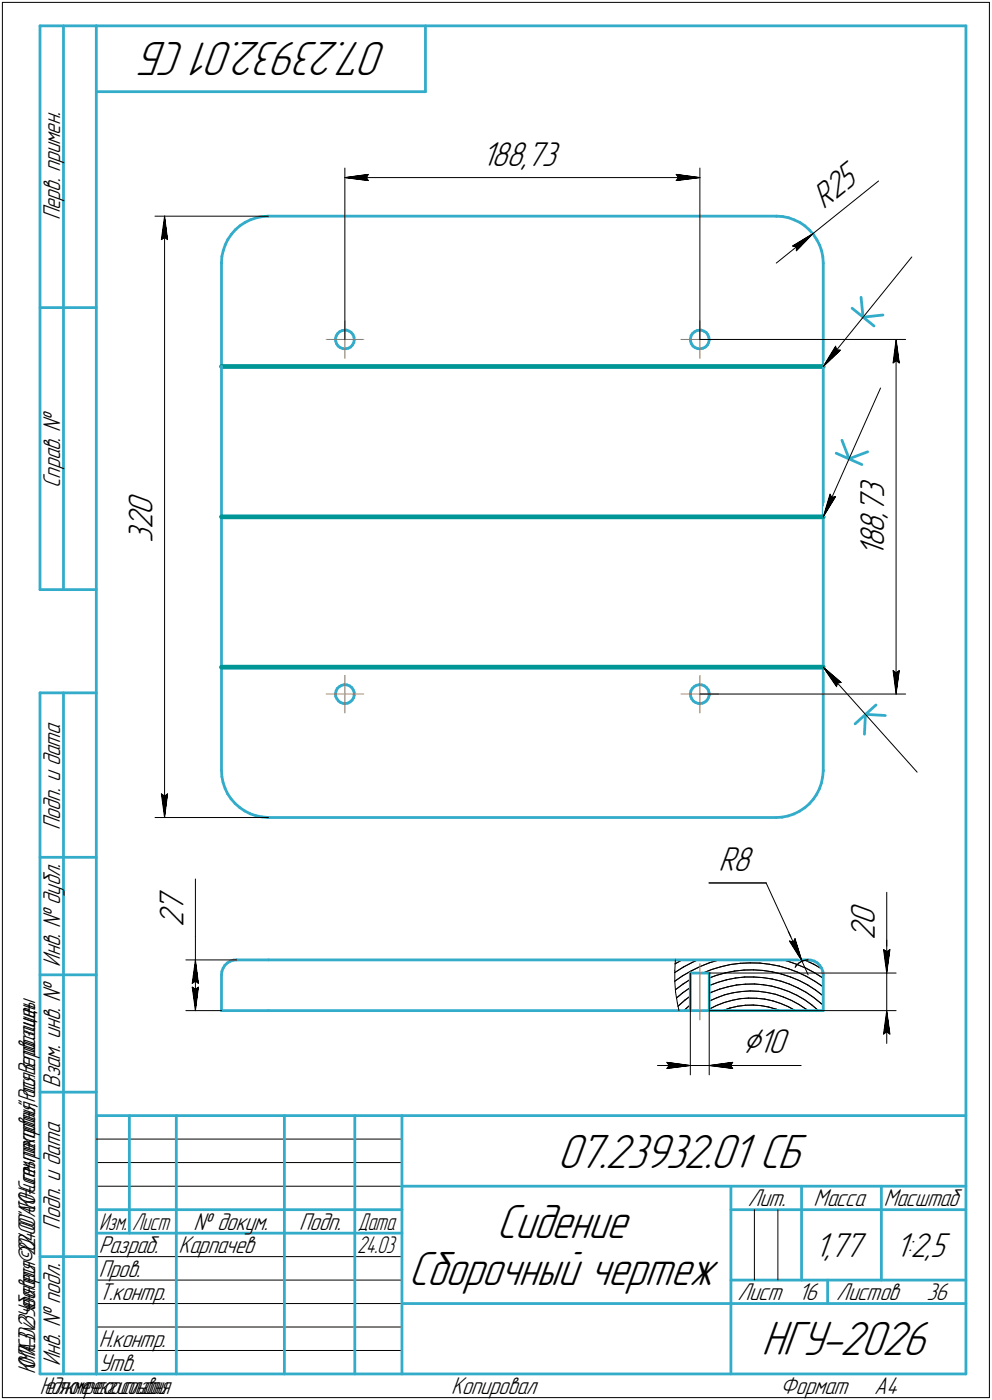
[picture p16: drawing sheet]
<svg xmlns="http://www.w3.org/2000/svg" width="211mm" height="298mm" viewBox="0 0 211 298" stroke-linecap="round" stroke-linejoin="round" font-family="sans-serif">
<defs><g id="words">
<g font-size="10.9">
<text x="82.4" y="9" transform="rotate(-180 82.4 9)">07.23932.01 СБ</text>
<text x="118.6" y="248.5">07.23932.01 СБ</text>
<text x="105.6" y="263.5">Сидение</text>
<text x="86.9" y="273.5">Сборочный чертеж</text>
<text x="162" y="288.5">НГУ-2026</text>
</g>
<text font-size="8.5" x="157.9" y="224.3">⌀10</text>
<g font-size="7.8">
<text x="102.5" y="35.3">188,73</text>
<text x="175.2" y="44.6" transform="rotate(-39 175.2 44.6)">R25</text>
<text x="188.1" y="106" transform="rotate(-90 188.1 106)">3</text>
<text x="32.5" y="112.7" transform="rotate(-90 32.5 112.7)">2</text>
<text x="32.5" y="109.5" transform="rotate(-90 32.5 109.5)">0</text>
<text x="188.1" y="113.4" transform="rotate(-90 188.1 113.4)">8</text>
<text x="188.1" y="110.2" transform="rotate(-90 188.1 110.2)">,</text>
<text x="188.1" y="109.1" transform="rotate(-90 188.1 109.1)">7</text>
<text x="32.5" y="115.5" transform="rotate(-90 32.5 115.5)">3</text>
<text x="188.1" y="118.7" transform="rotate(-90 188.1 118.7)">1</text>
<text x="188.1" y="116.5" transform="rotate(-90 188.1 116.5)">8</text>
<text x="152.8" y="185.4">R8</text>
<text x="39" y="197.3" transform="rotate(-90 39 197.3)">2</text>
<text x="39" y="194.1" transform="rotate(-90 39 194.1)">7</text>
<text x="186.1" y="197" transform="rotate(-90 186.1 197)">0</text>
<text x="186.1" y="200.1" transform="rotate(-90 186.1 200.1)">2</text>
<text x="173.3" y="267.5">1,77</text>
<text x="190.5" y="267.5">1:2,5</text>
</g>
<g font-size="5.5">
<text x="12.8" y="46.9" transform="rotate(-90 12.8 46.9)">Перв. примен.</text>
<text x="12.8" y="103.8" transform="rotate(-90 12.8 103.8)">Справ. №</text>
<text x="12.8" y="176.7" transform="rotate(-90 12.8 176.7)">Подп. и дата</text>
<text x="12.8" y="205.8" transform="rotate(-90 12.8 205.8)">Инв. № дубл.</text>
<text x="12.8" y="231.6" transform="rotate(-90 12.8 231.6)">Взам. инв. №</text>
<text x="159.1" y="256.8">Лит.</text>
<text x="173.1" y="256.8">Масса</text>
<text x="188" y="256.8">Масштаб</text>
<text x="12.8" y="261.7" transform="rotate(-90 12.8 261.7)">Подп. и дата</text>
<text x="41.2" y="261.8">№ докум.</text>
<text x="63.6" y="261.8">Подп.</text>
<text x="21" y="266.8">Разраб.</text>
<text x="38" y="266.8">Карпачев</text>
<text x="21" y="271.8">Пров.</text>
<text x="21" y="276.8">Т.контр.</text>
<text x="156.9" y="276.8">Лист</text>
<text x="169.9" y="276.8">16</text>
<text x="177.9" y="276.8">Листов</text>
<text x="197.1" y="276.8">36</text>
<text x="21" y="286.8">Н.контр.</text>
<text x="12.8" y="290.8" transform="rotate(-90 12.8 290.8)">Инв. № подл.</text>
<text x="21" y="291.8">Утв.</text>
<text x="96" y="296.8">Копировал</text>
<text x="166" y="296.8">Формат</text>
<text x="186" y="296.8">A4</text>
</g>
<g font-size="5.4">
<text x="21.1" y="261.8">Изм.</text>
<text x="28.1" y="261.8">Лист</text>
<text x="76.1" y="261.8">Дата</text>
<text x="76" y="266.8">24.03</text>
<text x="7.5" y="292.5" transform="rotate(-90 7.5 292.5)">КОМПАС-3Dv23Учебнаяверсия©2024ООО&quot;АСКОН-Системыпроектирования&quot;,Россия.Всеправазащищены.</text>
<text x="8.5" y="296.7">Недлякоммерческогоиспользования</text>
</g>
</g></defs>
<g fill="none" stroke="#33acca" stroke-width=".59">
<path d="M8.5 5.5v120zM8.5 5.5h12zM13.5 5.5v120zM20.5 5.5v287zM20.5 5.5h185zM20.5 19.5h70zM90.5 5.5v14zM205.5 5.5v287zM47.1 56v22zM47.1 55.9h.1M47.2 54.6l-.1 1.3zM47.5 53.3l-.3 1.3z"/>
<path d="M47.9 52.1l-.4 1.2zM48.5 51l-.6 1.1zM49.2 49.9l-.7 1.1zM50.1 48.9l1-.9zM50.1 48.9l-.9 1zM51.1 48l1.1-.7zM52.2 47.3l1.1-.5zM53.3 46.8l1.3-.4zM54.6 46.4l1.2-.3zM55.8 46.1l1.3-.1zM57.1 46h108zM165.2 46h.1"/>
<path d="M165.2 46l1.3 .1zM166.5 46.1l1.3 .3zM167.8 46.4l1.2 .4zM169 46.8l1.2 .6zM170.2 47.4l1 .7zM171.2 48.1l1 .9zM172.2 49l.9 1zM173.1 50l.7 1.1zM173.8 51.1l.6 1.1zM174.4 52.2l.4 1.2zM174.8 53.4l.2 1.3zM175 54.7l.1 1.3z"/>
<path d="M175.1 56v22zM8.5 65.5h12zM47.1 78h128zM47.1 78v32zM71.4 72.1v.5zM71.4 72.6l.2 .6zM71.5 71.5l-.1 .6zM71.6 73.2l.3 .5zM71.8 71l.5-.4zM71.8 71l-.3 .5zM71.9 73.7l.5 .3zM72.3 70.6l.5-.2z"/>
<path d="M72.4 74l.5 .2zM72.8 70.4l.6-.1zM72.9 74.2l.6 .1zM73.4 70.3h.3zM73.5 74.3l.6-.2zM73.7 70.3l.6 .2zM74.1 74.1l.5-.2zM74.3 70.5l.4 .3zM74.7 70.8l.4 .4zM75 73.4l-.4 .5zM75.1 71.2l.2 .6zM75.3 72.9l-.3 .5z"/>
<path d="M75.3 71.8l.1 .6zM75.4 72.4l-.1 .5zM146.9 72.1v.5zM146.9 72.6l.2 .6zM147 71.5l-.1 .6zM147.1 73.2l.3 .5zM147.3 71l.5-.4zM147.3 71l-.3 .5zM147.4 73.7l.5 .3zM147.8 70.6l.5-.2zM147.9 74l.5 .2zM148.3 70.4l.6-.1z"/>
<path d="M148.4 74.2l.6 .1zM148.9 70.3h.3zM149 74.3l.6-.2zM149.2 70.3l.5 .2zM149.6 74.1l.5-.2zM149.7 70.5l.5 .3zM150.1 73.9l.4-.5zM150.2 70.8l.4 .4zM150.6 71.2l.2 .6zM150.7 72.9l-.2 .5zM150.8 71.8l.1 .6zM150.9 72.4l-.2 .5z"/>
<path d="M175.1 78v32zM181.3 65.6l4.6 3.8zM183.2 63.3l.4 4.2zM183.6 67.5l4.2-.4zM177.9 96.5l5.4 2.4zM179.1 93.7l1.5 4zM180.6 97.7l4-1.5zM47.1 110h128zM47.1 110v32zM175.1 110v32zM8.5 125.5h12zM8.5 147.5v145z"/>
<path d="M8.5 147.5h12zM13.5 147.5v145zM47.1 142h128zM47.1 142v22zM71.4 147.7v.6zM71.4 148.3l.3 .5zM71.5 147.1l-.1 .6zM71.7 148.8l.3 .4zM71.8 146.6l.4-.4zM71.8 146.6l-.3 .5zM72 149.2l.5 .4zM72.2 146.2l.5-.3z"/>
<path d="M72.5 149.6l.5 .1zM72.7 145.9l.5-.1zM73 149.7l.4 .1zM73.2 145.8h.6zM73.4 149.8l.6-.1zM73.8 145.8l.6 .2zM74 149.7l.5-.3zM74.4 146l.4 .4zM74.5 149.4l.4-.3zM74.8 146.4l.3 .5zM75.1 146.9l.3 .5zM75.2 148.5l-.3 .6z"/>
<path d="M75.4 148l-.2 .5zM75.4 147.4v.6zM146.9 147.7v.6zM146.9 148.3l.3 .5zM147 147.1l-.1 .6zM147.2 148.8l.3 .4zM147.3 146.6l-.3 .5zM147.5 149.2l.5 .4zM147.7 146.2l.5-.3zM147.7 146.2l-.4 .4zM148 149.6l.5 .1zM148.2 145.9l.6-.1z"/>
<path d="M148.5 149.7l.4 .1zM148.8 145.8h.5zM148.9 149.8l.5-.1zM149.3 145.8l.6 .2zM149.4 149.7l.6-.3zM149.9 146l.4 .4zM150 149.4l.4-.3zM150.3 146.4l.4 .5zM150.7 146.9l.1 .5zM150.7 148.5l-.3 .6zM150.8 147.4l.1 .6zM150.9 148l-.2 .5z"/>
<path d="M175.1 142v22zM181.9 154.1l4.5-4zM184.1 152.1l4.2 .2zM184.1 152.1l-.2 4.2zM47.1 164l.1 1.3zM47.2 165.3l.3 1.3zM47.5 166.6l.4 1.2zM47.9 167.8l.5 1.2zM48.4 169l.7 1.1zM49.1 170.1l.9 1zM50 171.1l1 .8zM51 171.9l1.1 .7z"/>
<path d="M52.1 172.6l1.1 .6zM53.2 173.2l1.2 .5zM54.4 173.7l1.4 .2zM55.8 173.9l1.2 .1zM57 174h.1M57.1 174h108zM165.1 174l1.3-.1zM166.4 173.9l1.3-.2zM167.7 173.7l1.2-.4zM168.9 173.3l1.2-.6zM170.1 172.7l1.1-.7zM171.2 172l1-.9z"/>
<path d="M173 170.1l-.8 1zM173.7 169.1l-.7 1zM174.3 167.9l-.6 1.2zM174.8 166.7l-.5 1.2zM175 165.4l-.2 1.3zM175.1 164.1l-.1 1.3zM175.1 164.1h.1M8.5 182.5h12zM8.5 207.5h12zM47.1 207.5v7.6zM47.1 215.1h10zM47.2 206.8l-.1 .7z"/>
<path d="M47.5 206.1l-.3 .7zM47.8 205.5l-.3 .6zM47.8 205.5l.6-.5zM48.4 205l.6-.4zM49 204.6l.7-.2zM49.7 204.4l.6-.1zM50.3 204.3h6.8zM57.1 215.1h87.3zM57.1 204.3h86.6zM143.7 204.3h28.2zM144.4 215.1h2.5zM146.9 207.1v8z"/>
<path d="M146.9 207.1h4zM146.9 215.1h4zM150.9 207.1v8zM150.9 215.1h24.2zM171.9 204.3l.6 .1zM172.5 204.4l.7 .2zM173.2 204.6l.7 .4zM173.9 205l.5 .5zM174.4 205.5l.4 .6zM174.8 206.1l.2 .7zM175 206.8l.1 .7zM175.1 207.5v7.6z"/>
<path d="M8.5 232.5h12zM20.5 237.5h185zM20.5 237.5v55zM27.5 237.5v25zM37.5 237.5v55zM60.5 237.5v55zM75.5 237.5v55zM85.5 237.5v55zM20.5 257.5h65zM85.5 252.5h120zM155.5 252.5v40zM155.5 257.5h15z"/>
<path d="M170.5 252.5v20zM170.5 257.5h35zM187.5 252.5v20zM8.5 267.5h12zM20.5 262.5h65zM85.5 277.5h70zM155.5 277.5h50zM155.5 272.5h50zM176.1 272.5v5zM8.5 292.5h12zM20.5 292.5h185z"/>
</g>
<path d="M47.1 78h128zM47.1 110h128zM47.1 142h128z" fill="none" stroke="#009696" stroke-width="1"/>
<g fill="none" stroke="#ff8000" stroke-width=".21">
<path d="M69.4 72.3h4zM73.4 72.3h4zM73.4 72.3v4zM73.4 68.3v4zM144.9 72.3h4zM148.9 72.3h4zM148.9 72.3v4zM148.9 68.3v4zM69.4 147.7h4zM73.4 147.7h4zM73.4 147.7v4.1zM73.4 143.8v3.9z"/>
<path d="M144.9 147.7h4zM148.9 147.7h4zM148.9 147.7v4.1zM148.9 143.8v3.9zM148.9 205.1v12z"/>
</g>
<g fill="none" stroke="#000" stroke-width=".21">
<path d="M.5 .5v297zM.5 .5h210zM210.5 .5v297zM73.4 35.8v36.5zM73.4 37.8l5-.7zM73.4 37.8l5 .6zM73.4 37.8h75.5zM77.9 37.8l.5 .6zM78.4 37.1l-.5 .7zM143.8 38.4l5.1-.6zM143.8 37.1l.6 .7zM143.8 37.1l5.1 .7z"/>
<path d="M144.4 37.8l-.6 .6zM148.9 35.8v36.5zM33 46h24.1zM34.3 51l.7-.5zM35 46l.6 5zM35 50.5l.6 .5zM35 46l-.7 5zM35 46v128zM165.1 56l7.8-6.3zM168.6 52.4l.8 .2zM168.6 52.4l4.3-2.7zM169.4 52.6v.8z"/>
<path d="M172.9 49.7l14-11.2zM172.9 49.7l-3.5 3.7zM194 54.7l-18.9 23.3zM148.9 72.3h43.8zM175.1 78l3.7-3.5zM177.8 73.7l-2.7 4.3zM177.8 73.7l.2 .8zM178 74.5h.8zM190 77.3l.6-.5zM190.6 72.3l.7 5zM190.6 76.8l.7 .5zM190.6 72.3l-.6 5z"/>
<path d="M190.6 72.3v75.4zM187.3 82.6l-12.2 27.4zM176.6 105.2l-1.5 4.8zM176.6 105.2l.4 .7zM177 105.9l.8-.2zM177.8 105.7l-2.7 4.3zM148.9 147.7h43.8zM175.1 142l3.8 3.3zM175.1 142l2.9 4.2zM175.1 142l20 22.4zM178.1 145.4l.8-.1zM178.1 145.4l-.1 .8z"/>
<path d="M190 142.7l.6 5zM190 142.7l.6 .6zM190.6 143.3l.7-.6zM191.3 142.7l-.7 5zM33 174h24.1zM34.3 169l.7 5zM34.3 169l.7 .5zM35 169.5l.6-.5zM35.6 169l-.6 5zM41.6 199.3v5zM41.6 187.1v12.2zM150.8 188h12.2z"/>
<path d="M163 188l7.6 16.6zM167.7 198.2l2.9 6.4zM169.1 199.8l1.5 4.8zM169.1 199.8l-.4 .7zM188.6 189.9v12.2zM39.5 204.3h10.8zM39.5 215.1h7.6zM40.9 209.3l.7-.5zM40.9 210.1l.7 5zM40.9 210.1l.7 .5zM41.6 204.3l.6 5zM41.6 208.8l.6 .5z"/>
<path d="M41.6 204.3l-.7 5zM41.6 210.6l.6-.5zM41.6 204.3v10.8zM42.2 210.1l-.6 5zM143.5 207.1l1.9-1.2zM143.6 208.9l1.6-1.2zM143.6 206.6v2.4zM143.6 209l.1 2.2zM143.6 205.2l1.5-.9zM143.7 210.7l1.6-1.2zM143.7 204.3l-.1 2.3zM143.7 211.2l.4 2.3z"/>
<path d="M143.9 212.5l1.3-1.1zM144.1 213.5l.3 1.6zM144.2 214.2l1.5-1.3zM145.2 211.4l1.7-1.2zM145.2 207.7l1.9-1zM145.3 209.5l1.6-1zM145.4 205.9l1.9-1zM145.5 215.1l1.4-1.2zM145.7 212.9l1.2-.9zM146.9 207.1v21.7zM147.1 206.7l1.9-1zM147.3 204.9l1.1-.6z"/>
<path d="M149 205.7l2-.8zM149.5 207.1l1.9-.7zM150.9 213.1l1.6-.7zM150.9 211.5l.4-.3zM150.9 209.8l1.8-.7zM150.9 208.2l1.5-.6zM150.9 207.1v21.7zM150.9 207.1h39.7zM150.9 215.1h39.7zM150.9 214.8l1.5-.8zM150.9 214.8h.1M151 204.9l2-.6z"/>
<path d="M151.3 211.2l1.8-.6zM151.4 206.4l2-.6zM152.4 207.6l1.9-.5zM152.4 214l1.7-.6zM152.5 212.4l1.7-.6zM152.7 209.1l1.9-.5zM153.1 210.6l1.8-.5zM153.4 205.8l2-.5zM153.7 215.1l1.6-.5zM154.1 213.4l1.7-.5zM154.2 211.8l1.8-.5zM154.3 207.1l2-.4z"/>
<path d="M154.6 208.6l1.9-.4zM154.9 210.1l1.8-.4zM155.3 214.6l1.6-.4zM155.4 205.3l2.1-.2zM155.8 212.9l1.7-.3zM156 211.3l1.8-.2zM156.3 206.7l2-.2zM156.5 208.2l1.9-.2zM156.7 209.7l1.9-.2zM156.9 214.2l1.7-.2zM157.5 212.6l1.7-.1zM157.5 205.1l2.1-.1z"/>
<path d="M157.8 211.1l1.8-.2zM158.3 206.5h2zM158.4 208h2zM158.6 214h1.6zM158.6 209.5h1.9zM159.2 212.5h1.8zM159.6 210.9l1.8 .1zM159.6 205h2.1zM160.2 214l1.7 .1zM160.3 206.5l2 .1zM160.4 208l1.9 .1zM160.5 209.5l1.9 .1z"/>
<path d="M161 212.5l1.7 .2zM161.4 211l1.8 .3zM161.7 205l2 .3zM161.9 214.1l1.6 .3zM162.3 208.1l2 .3zM162.3 206.6l2 .3zM162.4 209.6l1.8 .3zM162.7 212.7l1.7 .4zM163.2 211.3l1.8 .4zM163.5 214.4l1.6 .4zM163.7 205.3l2.1 .4zM164.2 209.9l1.8 .5z"/>
<path d="M164.3 208.4l1.9 .5zM164.3 206.9l1.9 .4zM164.4 213.1l1.7 .5zM165 211.7l1.7 .6zM165.1 214.8l.8 .3zM165.8 205.7l2 .5zM166 210.4l1.8 .7zM166.1 213.6l1.6 .7zM166.2 208.9l1.8 .6zM166.2 207.3l2 .7zM166.5 204.3l.9 .3zM166.7 212.3l1.7 .7z"/>
<path d="M167.4 204.6l2.1 .7zM167.7 214.3l1.5 .8zM167.8 206.2l1.9 .8zM167.8 211.1l1.7 .8zM167.9 200.3l.8 .2zM167.9 200.3l2.7 4.3zM168 209.5l1.8 .8zM168.2 208l1.9 .7zM168.4 213l1.6 .8zM169.4 205.6l-.2 .3zM169.5 205.3l1.9 .8zM169.5 211.9l1.7 .9z"/>
<path d="M169.7 207l1.9 .9zM169.8 210.3l1.7 .9zM169.9 205.1l.6-.5zM169.9 205.1l-.5 .5zM170 213.8l1.5 1zM170.1 208.7l1.7 1zM170.5 204.6l.7-.2zM170.6 204.6l1.3 2.9zM171.2 212.8l1.5 1.1zM171.2 204.3l1.9 1zM171.2 204.4l.7-.1zM171.4 206.1l1.9 1z"/>
<path d="M171.5 214.8l.3 .3zM171.5 211.2l1.6 1.1zM171.6 207.9l1.8 1zM171.8 209.7l1.7 1.1zM172.7 213.9l1.4 1.2zM173.1 212.3l1.5 1.3zM173.1 205.3l1.8 1zM173.3 207.1l1.8 1.1zM173.4 208.9l1.7 1.2zM173.5 210.8l1.6 1.2zM174.6 213.6l.5 .4zM175.1 210.1h.1"/>
<path d="M188 202.1l.6 .5zM188 202.1l.6 5zM188.6 202.1v5zM188.6 202.6l.7-.5zM188.6 200.1v7zM188.6 215.1l-.6 5zM188.6 219.6l.7 .5zM188.6 215.1l.7 5zM188.6 215.1v7zM188.6 207.1v8zM189.3 202.1l-.7 5zM139.9 226.8h7z"/>
<path d="M141.9 226.1l5 .7zM141.9 226.1l.5 .7zM141.9 227.5l5-.7zM142.4 226.8l-.5 .7zM146.9 226.8h4zM150.9 226.8h5zM150.9 226.8l5 .7zM150.9 226.8l5-.7zM150.9 226.8h7zM155.4 226.8l.5 .7zM155.9 226.8h14.5zM155.9 226.1l-.5 .7z"/>
<path d="M188 220.1l.6-.5zM20.5 247.5h65zM20.5 252.5h65zM20.5 242.5h65zM160.5 257.5v15zM165.5 257.5v15zM20.5 267.5h65zM20.5 272.5h65zM20.5 277.5h65zM.5 297.5h210zM20.5 282.5h65zM20.5 287.5h65z"/>
</g>
<g fill="#fff" stroke="#fff" stroke-width=".21">
<path d="M177.6 73.1h.2zM177.6 73.1h.2zM177.5 73.2h.3zM177.5 73.2h.4zM177.5 73.2h.5zM177.5 73.3h.5zM177.5 73.3h.6zM177.4 73.4h.7zM177.4 73.4h.8zM177.4 73.4h.8zM177.3 73.5h1zM177.3 73.5h1zM177.3 73.6h1.1zM177.2 73.6h1.2zM177.2 73.7h1.3zM177.2 73.7h1.3zM177.2 73.7h1.4zM177.2 73.8h1.4zM177.1 73.8h1.6zM177.1 73.9h1.6zM177.1 73.9h1.7zM177 74h1.9zM177 74h1.9zM177 74h1.9zM177 74.1h2zM177 74.1h2.1zM176.9 74.2h2.2zM176.9 74.2h2.3zM176.9 74.3h2.3zM176.8 74.3h2.5zM176.8 74.3h2.5zM176.8 74.4h2.6zM176.8 74.4h2.7zM176.7 74.5h2.8zM176.7 74.5h2.8zM176.7 74.5h2.8zM176.7 74.6h2.8zM176.7 74.6h2.7zM176.6 74.7h2.8zM176.6 74.7h2.7zM176.6 74.8h2.7zM176.5 74.8h2.7zM176.5 74.8h2.7zM176.5 74.9h2.7zM176.4 74.9h2.7zM176.4 75h2.7zM176.4 75h2.6zM176.4 75.1h2.6zM176.4 75.1h2.5zM176.3 75.1h2.6zM176.3 75.2h2.6zM176.3 75.2h2.5zM176.2 75.3h2.6zM176.2 75.3h2.5zM176.2 75.4h2.5zM176.2 75.4h2.4zM176.1 75.4h2.5zM176.1 75.5h2.4zM176.1 75.5h2.4zM176.1 75.6h2.3zM176 75.6h2.4zM176 75.6h2.4zM176 75.7h2.3zM176 75.7h2.3zM175.9 75.8h2.3zM175.9 75.8h2.3zM175.9 75.9h2.2zM175.9 75.9h2.2zM175.9 75.9h2.2zM175.8 76h2.2zM175.8 76h2.2zM175.8 76.1h2.1zM175.7 76.1h2.2zM175.7 76.2h2.1zM175.7 76.2h2.1zM175.7 76.2h2zM175.7 76.3h2zM175.6 76.3h2zM175.6 76.4h2zM175.6 76.4h1.9zM175.6 76.5h1.9zM175.6 76.5h1.9zM175.6 76.5h1.8zM175.6 76.6h1.8zM175.6 76.6h1.7zM175.6 76.7h1.7zM175.6 76.7h1.6zM175.5 76.8h1.7zM175.5 76.8h1.7zM175.5 76.8h1.6zM175.5 76.9h1.6zM175.5 76.9h1.5zM175.5 77h1.5zM175.5 77h1.5zM175.4 77h1.5zM175.4 77.1h1.4zM175.4 77.1h1.4zM175.4 77.2h1.3zM175.4 77.2h1.2zM175.4 77.3h1.1zM175.4 77.3h1zM175.3 77.3h1.1zM175.3 77.4h1zM175.3 77.4h.9zM175.3 77.5h.8zM175.3 77.5h.8zM175.3 77.6h.7zM175.3 77.6h.6zM175.3 77.6h.6zM175.3 77.7h.5zM175.3 77.7h.4zM175.2 77.8h.4zM175.2 77.8h.4zM175.2 77.9h.3zM175.2 77.9h.2zM175.2 77.9h.1z"/>
<path d="M175.2 142.1h.1zM175.2 142.2h.2zM175.2 142.2h.3zM175.2 142.2h.4zM175.3 142.3h.4zM175.3 142.3h.5zM175.3 142.4h.6zM175.3 142.4h.7zM175.3 142.5h.8zM175.3 142.5h.8zM175.3 142.5h.9zM175.3 142.6h1.1zM175.3 142.6h1.1zM175.4 142.7h1.1zM175.4 142.7h1.2zM175.4 142.7h1.3zM175.4 142.8h1.4zM175.4 142.8h1.5zM175.4 142.9h1.6zM175.5 142.9h1.5zM175.5 143h1.5zM175.5 143h1.6zM175.5 143h1.6zM175.5 143.1h1.7zM175.6 143.1h1.6zM175.6 143.2h1.7zM175.6 143.2h1.7zM175.6 143.3h1.8zM175.6 143.3h1.8zM175.6 143.3h1.9zM175.6 143.4h1.9zM175.6 143.4h2zM175.6 143.5h2zM175.7 143.5h2zM175.7 143.6h2zM175.7 143.6h2.1zM175.7 143.6h2.1zM175.7 143.7h2.2zM175.7 143.7h2.2zM175.8 143.8h2.2zM175.8 143.8h2.2zM175.8 143.8h2.3zM175.8 143.9h2.3zM175.9 143.9h2.3zM175.9 144h2.3zM175.9 144h2.4zM175.9 144.1h2.4zM176 144.1h2.4zM176 144.1h2.4zM176 144.2h2.4zM176.1 144.2h2.4zM176.1 144.3h2.5zM176.1 144.3h2.5zM176.1 144.4h2.5zM176.1 144.4h2.6zM176.2 144.4h2.5zM176.2 144.5h2.6zM176.2 144.5h2.7zM176.3 144.6h2.6zM176.3 144.6h2.6zM176.4 144.7h2.6zM176.4 144.7h2.6zM176.4 144.7h2.7zM176.4 144.8h2.8zM176.4 144.8h2.8zM176.5 144.9h2.7zM176.5 144.9h2.8zM176.5 144.9h2.8zM176.6 145h2.8zM176.6 145h2.9zM176.6 145.1h2.9zM176.7 145.1h2.8zM176.7 145.2h2.9zM176.7 145.2h2.9zM176.7 145.2h3zM176.8 145.3h2.9zM176.8 145.3h2.9zM176.8 145.4h2.8zM176.9 145.4h2.7zM176.9 145.5h2.6zM176.9 145.5h2.6zM177 145.5h2.5zM177 145.6h2.4zM177 145.6h2.3zM177 145.7h2.3zM177.1 145.7h2.1zM177.1 145.8h2.1zM177.1 145.8h2.1zM177.2 145.8h1.9zM177.2 145.9h1.8zM177.2 145.9h1.8zM177.2 146h1.7zM177.2 146h1.7zM177.3 146h1.6zM177.3 146.1h1.5zM177.3 146.1h1.4zM177.4 146.2h1.3zM177.4 146.2h1.2zM177.5 146.3h1.1zM177.5 146.3h1.1zM177.5 146.3h1zM177.5 146.4h1zM177.5 146.4h.9zM177.6 146.5h.8zM177.6 146.5h.8zM177.6 146.6h.7zM177.7 146.6h.6zM177.7 146.6h.5zM177.7 146.7h.5zM177.8 146.7h.3zM177.8 146.8h.3zM177.8 146.8h.3zM177.8 146.9h.2z"/>
<path d="M176.2 104.5h.2zM176.2 104.6h.2zM176.2 104.6h.3zM176.2 104.6h.4zM176.2 104.7h.5zM176.2 104.7h.6zM176.1 104.8h.8zM176.1 104.8h.9zM176.1 104.9h1zM176.1 104.9h1.1zM176.1 104.9h1.2zM176.1 105h1.3zM176.1 105h1.4zM176.1 105.1h1.5zM176.1 105.1h1.6zM176.1 105.2h1.7zM176 105.2h1.8zM176 105.2h1.9zM176 105.3h2.1zM176 105.3h2.1zM176 105.4h2.2zM176 105.4h2.3zM176 105.5h2.4zM175.9 105.5h2.6zM175.9 105.5h2.6zM175.9 105.6h2.5zM175.9 105.6h2.5zM175.9 105.7h2.5zM175.9 105.7h2.5zM175.9 105.7h2.5zM175.9 105.8h2.4zM175.9 105.8h2.4zM175.9 105.9h2.4zM175.8 105.9h2.4zM175.8 106h2.4zM175.8 106h2.4zM175.8 106h2.4zM175.8 106.1h2.3zM175.8 106.1h2.3zM175.8 106.2h2.3zM175.7 106.2h2.4zM175.7 106.3h2.3zM175.7 106.3h2.3zM175.7 106.3h2.3zM175.7 106.4h2.3zM175.7 106.4h2.2zM175.7 106.5h2.2zM175.6 106.5h2.3zM175.6 106.6h2.2zM175.6 106.6h2.2zM175.6 106.6h2.2zM175.6 106.7h2.2zM175.6 106.7h2.2zM175.6 106.8h2.1zM175.6 106.8h2.1zM175.6 106.8h2.1zM175.6 106.9h2zM175.5 106.9h2.1zM175.5 107h2.1zM175.5 107h2zM175.5 107.1h2zM175.5 107.1h2zM175.5 107.1h2zM175.5 107.2h2zM175.4 107.2h2zM175.4 107.3h2zM175.4 107.3h2zM175.4 107.4h2zM175.4 107.4h1.9zM175.4 107.4h1.9zM175.4 107.5h1.9zM175.3 107.5h1.9zM175.3 107.6h1.9zM175.3 107.6h1.9zM175.3 107.7h1.9zM175.3 107.7h1.9zM175.3 107.7h1.8zM175.3 107.8h1.8zM175.3 107.8h1.8zM175.3 107.9h1.7zM175.3 107.9h1.7zM175.2 107.9h1.8zM175.2 108h1.8zM175.2 108h1.8zM175.2 108.1h1.7zM175.2 108.1h1.7zM175.2 108.2h1.7zM175.2 108.2h1.6zM175.2 108.2h1.6zM175.2 108.3h1.6zM175.2 108.3h1.5zM175.2 108.4h1.5zM175.2 108.4h1.5zM175.2 108.5h1.5zM175.2 108.5h1.5zM175.2 108.5h1.4zM175.2 108.6h1.4zM175.2 108.6h1.4zM175.2 108.7h1.3zM175.2 108.7h1.3zM175.2 108.8h1.2zM175.2 108.8h1.2zM175.2 108.8h1.2zM175.2 108.9h1.1zM175.2 108.9h1.1zM175.2 109h1zM175.2 109h1zM175.2 109.1h.9zM175.2 109.1h.9zM175.2 109.1h.9zM175.2 109.2h.8zM175.2 109.2h.8zM175.2 109.3h.7zM175.2 109.3h.7zM175.2 109.3h.7zM175.2 109.4h.6zM175.2 109.4h.6zM175.2 109.5h.5zM175.2 109.5h.5zM175.2 109.6h.4zM175.2 109.6h.4zM175.2 109.6h.4zM175.2 109.7h.3zM175.2 109.7h.3zM175.2 109.8h.2zM175.2 109.8h.2zM175.2 109.9h.1zM175.2 109.9h.1z"/>
<path d="M26.8 104.5h7.2zM26.8 104.6h7.2zM26.8 104.6h7.2zM26.8 104.6h7.2zM26.8 104.7h7.2zM26.8 104.7h7.2zM26.8 104.8h7.2zM26.8 104.8h7.2zM26.8 104.9h7.2zM26.8 104.9h7.2zM26.8 104.9h7.2zM26.8 105h7.2zM26.8 105h7.2zM26.8 105.1h7.2zM26.8 105.1h7.2zM26.8 105.2h7.2zM26.8 105.2h7.2zM26.8 105.2h7.2zM26.8 105.3h7.2zM26.8 105.3h7.2zM26.8 105.4h7.2zM26.8 105.4h7.2zM26.8 105.5h7.2zM26.8 105.5h7.2zM26.8 105.5h7.2zM26.8 105.6h7.2zM26.8 105.6h7.2zM26.8 105.7h7.2zM26.8 105.7h7.2zM26.8 105.7h7.2zM26.8 105.8h7.2zM26.8 105.8h7.2zM26.8 105.9h7.2zM26.8 105.9h7.2zM26.8 106h7.2zM26.8 106h7.2zM26.8 106h7.2zM26.8 106.1h7.2zM26.8 106.1h7.2zM26.8 106.2h7.2zM26.8 106.2h7.2zM26.8 106.3h7.2zM26.8 106.3h7.2zM26.8 106.3h7.2zM26.8 106.4h7.2zM26.8 106.4h7.2zM26.8 106.5h7.2zM26.8 106.5h7.2zM26.8 106.6h7.2zM26.8 106.6h7.2zM26.8 106.6h7.2zM26.8 106.7h7.2zM26.8 106.7h7.2zM26.8 106.8h7.2zM26.8 106.8h7.2zM26.8 106.8h7.2zM26.8 106.9h7.2zM26.8 106.9h7.2zM26.8 107h7.2zM26.8 107h7.2zM26.8 107.1h7.2zM26.8 107.1h7.2zM26.8 107.1h7.2zM26.8 107.2h7.2zM26.8 107.2h7.2zM26.8 107.3h7.2zM26.8 107.3h7.2zM26.8 107.4h7.2zM26.8 107.4h7.2zM26.8 107.4h7.2zM26.8 107.5h7.2zM26.8 107.5h7.2zM26.8 107.6h7.2zM26.8 107.6h7.2zM26.8 107.7h7.2zM26.8 107.7h7.2zM26.8 107.7h7.2zM26.8 107.8h7.2zM26.8 107.8h7.2zM26.8 107.9h7.2zM26.8 107.9h7.2zM26.8 107.9h7.2zM26.8 108h7.2zM26.8 108h7.2zM26.8 108.1h7.2zM26.8 108.1h7.2zM26.8 108.2h7.2zM26.8 108.2h7.2zM26.8 108.2h7.2zM26.8 108.3h7.2zM26.8 108.3h7.2zM26.8 108.4h7.2zM26.8 108.4h7.2zM26.8 108.5h7.2zM26.8 108.5h7.2zM26.8 108.5h7.2zM26.8 108.6h7.2zM26.8 108.6h7.2zM26.8 108.7h7.2zM26.8 108.7h7.2zM26.8 108.8h7.2zM26.8 108.8h7.2zM26.8 108.8h7.2zM26.8 108.9h7.2zM26.8 108.9h7.2zM26.8 109h7.2zM26.8 109h7.2zM26.8 109.1h7.2zM26.8 109.1h7.2zM26.8 109.1h7.2zM26.8 109.2h7.2zM26.8 109.2h7.2zM26.8 109.3h7.2zM26.8 109.3h7.2zM26.8 109.3h7.2zM26.8 109.4h7.2zM26.8 109.4h7.2zM26.8 109.5h7.2zM26.8 109.5h7.2zM26.8 109.6h7.2zM26.8 109.6h7.2zM26.8 109.6h7.2zM26.8 109.7h7.2zM26.8 109.7h7.2zM26.8 109.8h7.2zM26.8 109.8h7.2zM26.8 109.9h7.2zM26.8 109.9h7.2zM26.8 109.9h7.2zM26.8 110h7.2zM26.8 110h7.2zM26.8 110.1h7.2zM26.8 110.1h7.2zM26.8 110.2h7.2zM26.8 110.2h7.2zM26.8 110.2h7.2zM26.8 110.3h7.2zM26.8 110.3h7.2zM26.8 110.4h7.2zM26.8 110.4h7.2zM26.8 110.4h7.2zM26.8 110.5h7.2zM26.8 110.5h7.2zM26.8 110.6h7.2zM26.8 110.6h7.2zM26.8 110.7h7.2zM26.8 110.7h7.2zM26.8 110.7h7.2zM26.8 110.8h7.2zM26.8 110.8h7.2zM26.8 110.9h7.2zM26.8 110.9h7.2zM26.8 111h7.2zM26.8 111h7.2zM26.8 111h7.2zM26.8 111.1h7.2zM26.8 111.1h7.2zM26.8 111.2h7.2zM26.8 111.2h7.2zM26.8 111.3h7.2zM26.8 111.3h7.2zM26.8 111.3h7.2zM26.8 111.4h7.2zM26.8 111.4h7.2zM26.8 111.5h7.2zM26.8 111.5h7.2zM26.8 111.5h7.2zM26.8 111.6h7.2zM26.8 111.6h7.2zM26.8 111.7h7.2zM26.8 111.7h7.2zM26.8 111.8h7.2zM26.8 111.8h7.2zM26.8 111.8h7.2zM26.8 111.9h7.2zM26.8 111.9h7.2zM26.8 112h7.2zM26.8 112h7.2zM26.8 112.1h7.2zM26.8 112.1h7.2zM26.8 112.1h7.2zM26.8 112.2h7.2zM26.8 112.2h7.2zM26.8 112.3h7.2zM26.8 112.3h7.2zM26.8 112.4h7.2zM26.8 112.4h7.2zM26.8 112.4h7.2zM26.8 112.5h7.2zM26.8 112.5h7.2zM26.8 112.6h7.2zM26.8 112.6h7.2zM26.8 112.6h7.2zM26.8 112.7h7.2zM26.8 112.7h7.2zM26.8 112.8h7.2zM26.8 112.8h7.2zM26.8 112.9h7.2zM26.8 112.9h7.2zM26.8 112.9h7.2zM26.8 113h7.2zM26.8 113h7.2zM26.8 113.1h7.2zM26.8 113.1h7.2zM26.8 113.2h7.2zM26.8 113.2h7.2zM26.8 113.2h7.2zM26.8 113.3h7.2zM26.8 113.3h7.2zM26.8 113.4h7.2zM26.8 113.4h7.2zM26.8 113.5h7.2zM26.8 113.5h7.2zM26.8 113.5h7.2zM26.8 113.6h7.2zM26.8 113.6h7.2zM26.8 113.7h7.2zM26.8 113.7h7.2zM26.8 113.7h7.2zM26.8 113.8h7.2zM26.8 113.8h7.2zM26.8 113.9h7.2zM26.8 113.9h7.2zM26.8 114h7.2zM26.8 114h7.2zM26.8 114h7.2zM26.8 114.1h7.2zM26.8 114.1h7.2zM26.8 114.2h7.2zM26.8 114.2h7.2zM26.8 114.3h7.2zM26.8 114.3h7.2zM26.8 114.3h7.2zM26.8 114.4h7.2zM26.8 114.4h7.2zM26.8 114.5h7.2zM26.8 114.5h7.2zM26.8 114.6h7.2zM26.8 114.6h7.2zM26.8 114.6h7.2zM26.8 114.7h7.2zM26.8 114.7h7.2zM26.8 114.8h7.2zM26.8 114.8h7.2zM26.8 114.9h7.2zM26.8 114.9h7.2zM26.8 114.9h7.2zM26.8 115h7.2zM26.8 115h7.2zM26.8 115.1h7.2zM26.8 115.1h7.2zM26.8 115.1h7.2zM26.8 115.2h7.2zM26.8 115.2h7.2zM26.8 115.3h7.2zM26.8 115.3h7.2zM26.8 115.4h7.2zM26.8 115.4h7.2zM26.8 115.4h7.2z"/>
<path d="M35 46.1h.1zM35 46.2h.1zM34.9 46.2h.2zM34.9 46.3h.2zM34.9 46.3h.2zM34.9 46.4h.3zM34.9 46.4h.3zM34.8 46.4h.4zM34.8 46.5h.4zM34.8 46.5h.4zM34.8 46.6h.5zM34.8 46.6h.5zM34.8 46.7h.5zM34.8 46.7h.5zM34.7 46.7h.6zM34.7 46.8h.6zM34.7 46.8h.6zM34.7 46.9h.7zM34.6 46.9h.8zM34.6 46.9h.8zM34.6 47h.8zM34.6 47h.8zM34.6 47.1h.9zM34.5 47.1h1zM34.5 47.2h1zM34.5 47.2h1zM34.5 47.2h1zM34.5 47.3h1.1zM34.5 47.3h1.1zM34.5 47.4h1.1zM34.4 47.4h1.2zM34.4 47.5h1.2zM34.4 47.5h1.2zM34.4 47.5h1.2zM34.4 47.6h1.2zM34.3 47.6h1.4zM34.3 47.7h1.4zM34.3 47.7h1.4zM34.3 47.8h1.4zM34.2 47.8h1.5zM34.2 47.8h1.6zM34.2 47.9h1.6zM34.2 47.9h1.6zM34.2 48h1.6zM34.2 48h1.6zM34.2 48h1.6zM34.2 48.1h1.6zM34.2 48.1h1.6zM34.2 48.2h1.6zM34.2 48.2h1.6zM34.2 48.3h1.6zM34.2 48.3h1.6zM34.2 48.3h1.6zM34.2 48.4h1.6zM34.2 48.4h1.7zM34.2 48.5h1.7zM34.2 48.5h1.7zM34.2 48.6h1.7zM34.2 48.6h1.7zM34.2 48.6h1.7zM34.2 48.7h1.7zM34.2 48.7h1.7zM34.2 48.8h1.7zM34.1 48.8h1.8zM34.1 48.9h1.8zM34.1 48.9h1.8zM34.1 48.9h1.8zM34.1 49h1.8zM34.1 49h1.8zM34.1 49.1h1.8zM34.1 49.1h1.8zM34.1 49.1h1.8zM34.1 49.2h1.8zM34.1 49.2h1.8zM34.1 49.3h1.8zM34.1 49.3h1.8zM34.1 49.4h1.9zM34.1 49.4h1.9zM34.1 49.4h1.9zM34 49.5h2zM34 49.5h2zM34 49.6h2zM34 49.6h2zM34 49.7h2zM34 49.7h2zM34 49.7h2zM34 49.8h2zM34 49.8h2zM34 49.9h2zM34 49.9h2zM34 50h2zM34 50h2.1zM34 50h2.1zM34 50.1h2.1zM34 50.1h2.1zM34 50.2h2.1zM34 50.2h2.1zM34 50.2h2.1zM34 50.3h2.1zM34 50.3h2.1zM34 50.4h2.1zM34 50.4h2.1zM34 50.5h2.1zM33.9 50.5h2.2zM33.9 50.5h2.2zM33.9 50.6h2.2zM33.9 50.6h2.3zM33.9 50.7h2.3zM33.9 50.7h2.3zM33.9 50.8h2.3zM33.9 50.8h2.3zM33.9 50.8h2.3zM33.9 50.9h2.3zM33.9 50.9h2.3zM33.9 51h2.3zM33.9 51h2.3zM33.9 51.1h2.3zM33.9 51.1h2.3zM33.9 51.1h2.3zM33.8 51.2h2.4zM33.8 51.2h2.4zM33.8 51.3h2.4zM33.8 51.3h2.4zM33.8 51.4h2.4zM33.8 51.4h2.4zM33.8 51.4h2.4zM33.8 51.5h2.4z"/>
<path d="M33.8 168.5h2.4zM33.8 168.6h2.4zM33.8 168.6h2.4zM33.8 168.7h2.4zM33.8 168.7h2.4zM33.8 168.7h2.4zM33.8 168.8h2.4zM33.8 168.8h2.4zM33.9 168.9h2.3zM33.9 168.9h2.3zM33.9 169h2.3zM33.9 169h2.3zM33.9 169h2.3zM33.9 169.1h2.3zM33.9 169.1h2.3zM33.9 169.2h2.3zM33.9 169.2h2.3zM33.9 169.2h2.3zM33.9 169.3h2.3zM33.9 169.3h2.3zM33.9 169.4h2.3zM33.9 169.4h2.3zM33.9 169.5h2.2zM33.9 169.5h2.2zM34 169.5h2.1zM34 169.6h2.1zM34 169.6h2.1zM34 169.7h2.1zM34 169.7h2.1zM34 169.8h2.1zM34 169.8h2.1zM34 169.8h2.1zM34 169.9h2.1zM34 169.9h2.1zM34 170h2.1zM34 170h2.1zM34 170.1h2.1zM34 170.1h2zM34 170.1h2zM34 170.2h2zM34 170.2h2zM34 170.3h2zM34 170.3h2zM34 170.3h2zM34 170.4h2zM34 170.4h2zM34 170.5h2zM34 170.5h2zM34.1 170.6h1.9zM34.1 170.6h1.9zM34.1 170.6h1.9zM34.1 170.7h1.8zM34.1 170.7h1.8zM34.1 170.8h1.8zM34.1 170.8h1.8zM34.1 170.9h1.8zM34.1 170.9h1.8zM34.1 170.9h1.8zM34.1 171h1.8zM34.1 171h1.8zM34.1 171.1h1.8zM34.1 171.1h1.8zM34.1 171.2h1.8zM34.1 171.2h1.8zM34.2 171.2h1.7zM34.2 171.3h1.7zM34.2 171.3h1.7zM34.2 171.4h1.7zM34.2 171.4h1.7zM34.2 171.4h1.7zM34.2 171.5h1.7zM34.2 171.5h1.7zM34.2 171.6h1.7zM34.2 171.6h1.6zM34.2 171.7h1.6zM34.2 171.7h1.6zM34.2 171.7h1.6zM34.2 171.8h1.6zM34.2 171.8h1.6zM34.2 171.9h1.6zM34.2 171.9h1.6zM34.2 172h1.6zM34.2 172h1.6zM34.2 172h1.6zM34.2 172.1h1.6zM34.2 172.1h1.6zM34.2 172.2h1.6zM34.2 172.2h1.5zM34.3 172.3h1.4zM34.3 172.3h1.4zM34.3 172.3h1.4zM34.3 172.4h1.4zM34.4 172.4h1.3zM34.4 172.5h1.2zM34.4 172.5h1.2zM34.4 172.6h1.2zM34.4 172.6h1.2zM34.5 172.6h1.1zM34.5 172.7h1.1zM34.5 172.7h1.1zM34.5 172.8h1zM34.5 172.8h1zM34.5 172.8h1zM34.5 172.9h1zM34.6 172.9h.9zM34.6 173h.8zM34.6 173h.8zM34.6 173.1h.8zM34.6 173.1h.8zM34.7 173.1h.7zM34.7 173.2h.6zM34.7 173.2h.6zM34.7 173.3h.6zM34.7 173.3h.6zM34.8 173.4h.5zM34.8 173.4h.5zM34.8 173.4h.5zM34.8 173.5h.5zM34.8 173.5h.4zM34.8 173.6h.4zM34.8 173.6h.4zM34.9 173.7h.3zM34.9 173.7h.3zM34.9 173.7h.2zM34.9 173.8h.2zM34.9 173.8h.2zM35 173.9h.1zM35 173.9h.1z"/>
<path d="M102.5 29.6h17.3zM102.5 29.7h17.3zM102.5 29.7h17.3zM102.5 29.8h17.3zM102.5 29.8h17.3zM102.5 29.8h17.3zM102.5 29.9h17.3zM102.5 29.9h17.3zM102.5 30h17.3zM102.5 30h17.3zM102.5 30.1h17.3zM102.5 30.1h17.3zM102.5 30.1h17.3zM102.5 30.2h17.3zM102.5 30.2h17.3zM102.5 30.3h17.3zM102.5 30.3h17.3zM102.5 30.4h17.3zM102.5 30.4h17.3zM102.5 30.4h17.3zM102.5 30.5h17.3zM102.5 30.5h17.3zM102.5 30.6h17.3zM102.5 30.6h17.3zM102.5 30.6h17.3zM102.5 30.7h17.3zM102.5 30.7h17.3zM102.5 30.8h17.3zM102.5 30.8h17.3zM102.5 30.9h17.3zM102.5 30.9h17.3zM102.5 30.9h17.3zM102.5 31h17.3zM102.5 31h17.3zM102.5 31.1h17.3zM102.5 31.1h17.3zM102.5 31.2h17.3zM102.5 31.2h17.3zM102.5 31.2h17.3zM102.5 31.3h17.3zM102.5 31.3h17.3zM102.5 31.4h17.3zM102.5 31.4h17.3zM102.5 31.5h17.3zM102.5 31.5h17.3zM102.5 31.5h17.3zM102.5 31.6h17.3zM102.5 31.6h17.3zM102.5 31.7h17.3zM102.5 31.7h17.3zM102.5 31.7h17.3zM102.5 31.8h17.3zM102.5 31.8h17.3zM102.5 31.9h17.3zM102.5 31.9h17.3zM102.5 32h17.3zM102.5 32h17.3zM102.5 32h17.3zM102.5 32.1h17.3zM102.5 32.1h17.3zM102.5 32.2h17.3zM102.5 32.2h17.3zM102.5 32.3h17.3zM102.5 32.3h17.3zM102.5 32.3h17.3zM102.5 32.4h17.3zM102.5 32.4h17.3zM102.5 32.5h17.3zM102.5 32.5h17.3zM102.5 32.6h17.3zM102.5 32.6h17.3zM102.5 32.6h17.3zM102.5 32.7h17.3zM102.5 32.7h17.3zM102.5 32.8h17.3zM102.5 32.8h17.3zM102.5 32.9h17.3zM102.5 32.9h17.3zM102.5 32.9h17.3zM102.5 33h17.3zM102.5 33h17.3zM102.5 33.1h17.3zM102.5 33.1h17.3zM102.5 33.1h17.3zM102.5 33.2h17.3zM102.5 33.2h17.3zM102.5 33.3h17.3zM102.5 33.3h17.3zM102.5 33.4h17.3zM102.5 33.4h17.3zM102.5 33.4h17.3zM102.5 33.5h17.3zM102.5 33.5h17.3zM102.5 33.6h17.3zM102.5 33.6h17.3zM102.5 33.7h17.3zM102.5 33.7h17.3zM102.5 33.7h17.3zM102.5 33.8h17.3zM102.5 33.8h17.3zM102.5 33.9h17.3zM102.5 33.9h17.3zM102.5 34h17.3zM102.5 34h17.3zM102.5 34h17.3zM102.5 34.1h17.3zM102.5 34.1h17.3zM102.5 34.2h17.3zM102.5 34.2h17.3zM102.5 34.2h17.3zM102.5 34.3h17.3zM102.5 34.3h17.3zM102.5 34.4h17.3zM102.5 34.4h17.3zM102.5 34.5h17.3zM102.5 34.5h17.3zM102.5 34.5h17.3zM102.5 34.6h17.3zM102.5 34.6h17.3zM102.5 34.7h17.3zM102.5 34.7h17.3zM102.5 34.8h17.3zM102.5 34.8h17.3zM102.5 34.8h17.3zM102.5 34.9h17.3zM102.5 34.9h17.3zM102.5 35h17.3zM102.5 35h17.3zM102.5 35.1h17.3zM102.5 35.1h17.3zM102.5 35.1h17.3zM102.5 35.2h17.3zM102.5 35.2h17.3zM102.5 35.3h17.3zM102.5 35.3h17.3zM102.5 35.3h17.3zM102.5 35.4h17.3zM102.5 35.4h17.3zM102.5 35.5h17.3zM102.5 35.5h17.3zM102.5 35.6h17.3zM102.5 35.6h17.3zM102.5 35.6h17.3zM102.5 35.7h17.3zM102.5 35.7h17.3zM102.5 35.8h17.3zM102.5 35.8h17.3zM102.5 35.9h17.3zM102.5 35.9h17.3zM102.5 35.9h17.3zM102.5 36h17.3zM102.5 36h17.3zM102.5 36.1h17.3zM102.5 36.1h17.3zM102.5 36.2h17.3zM102.5 36.2h17.3zM102.5 36.2h17.3zM102.5 36.3h17.3zM102.5 36.3h17.3zM102.5 36.4h17.3zM102.5 36.4h17.3zM102.5 36.4h17.3zM102.5 36.5h17.3zM102.5 36.5h17.3zM102.5 36.6h17.3zM102.5 36.6h17.3zM102.5 36.7h17.3zM102.5 36.7h17.3zM102.5 36.7h17.3z"/>
<path d="M143.4 36.6h.3zM143.4 36.7h.7zM143.4 36.7h1zM143.4 36.7h1.3zM143.4 36.8h1.7zM143.4 36.8h2zM143.4 36.9h2.4zM143.4 36.9h2.7zM143.4 37h3zM143.4 37h3.4zM143.4 37h3.7zM143.4 37.1h3.8zM143.4 37.1h3.9zM143.4 37.2h4zM143.4 37.2h4.1zM143.4 37.3h4.2zM143.4 37.3h4.3zM143.4 37.3h4.4zM143.4 37.4h4.5zM143.4 37.4h4.6zM143.4 37.5h4.7zM143.4 37.5h4.8zM143.4 37.5h4.9zM143.4 37.6h5zM143.4 37.6h5.1zM143.4 37.7h5.2zM143.4 37.7h5.3zM143.4 37.8h5.4zM143.4 37.8h5.5zM143.4 37.8h5.4zM143.4 37.9h5.3zM143.4 37.9h5.2zM143.4 38h5.1zM143.4 38h5zM143.4 38.1h4.9zM143.4 38.1h4.8zM143.4 38.1h4.6zM143.4 38.2h4.6zM143.4 38.2h4.4zM143.4 38.3h4.3zM143.4 38.3h4.2zM143.4 38.4h4.1zM143.4 38.4h4zM143.4 38.4h3.9zM143.4 38.5h3.8zM143.4 38.5h3.7zM143.4 38.6h3.4zM143.4 38.6h3.1zM143.4 38.7h2.8zM143.4 38.7h2.4zM143.4 38.7h2.1zM143.4 38.8h1.8zM143.4 38.8h1.5zM143.4 38.9h1.2zM143.4 38.9h.9zM143.4 38.9h.6zM143.4 39h.3z"/>
<path d="M78.5 36.6h.4zM78.2 36.7h.7zM77.9 36.7h1zM77.5 36.7h1.4zM77.2 36.8h1.7zM76.8 36.8h2.1zM76.5 36.9h2.4zM76.2 36.9h2.7zM75.8 37h3.1zM75.5 37h3.4zM75.1 37h3.8zM75.1 37.1h3.8zM75 37.1h3.9zM74.8 37.2h4.1zM74.8 37.2h4.1zM74.7 37.3h4.2zM74.5 37.3h4.4zM74.5 37.3h4.4zM74.4 37.4h4.5zM74.3 37.4h4.6zM74.2 37.5h4.7zM74.1 37.5h4.8zM74 37.5h4.9zM73.9 37.6h5zM73.8 37.6h5.1zM73.7 37.7h5.2zM73.6 37.7h5.3zM73.5 37.8h5.4zM73.4 37.8h5.5zM73.5 37.8h5.4zM73.6 37.9h5.3zM73.7 37.9h5.2zM73.8 38h5.1zM73.9 38h5zM74 38.1h4.9zM74.1 38.1h4.8zM74.2 38.1h4.7zM74.3 38.2h4.6zM74.4 38.2h4.5zM74.5 38.3h4.4zM74.6 38.3h4.3zM74.8 38.4h4.1zM74.8 38.4h4.1zM75 38.4h3.9zM75.1 38.5h3.8zM75.1 38.5h3.8zM75.5 38.6h3.4zM75.8 38.6h3.1zM76.1 38.7h2.8zM76.4 38.7h2.5zM76.7 38.7h2.2zM77 38.8h1.9zM77.3 38.8h1.6zM77.6 38.9h1.3zM77.9 38.9h1zM78.3 38.9h.6zM78.6 39h.3z"/>
<path d="M182.5 101.3h7.2zM182.5 101.4h7.2zM182.5 101.4h7.2zM182.5 101.5h7.2zM182.5 101.5h7.2zM182.5 101.6h7.2zM182.5 101.6h7.2zM182.5 101.6h7.2zM182.5 101.7h7.2zM182.5 101.7h7.2zM182.5 101.8h7.2zM182.5 101.8h7.2zM182.5 101.9h7.2zM182.5 101.9h7.2zM182.5 101.9h7.2zM182.5 102h7.2zM182.5 102h7.2zM182.5 102.1h7.2zM182.5 102.1h7.2zM182.5 102.2h7.2zM182.5 102.2h7.2zM182.5 102.2h7.2zM182.5 102.3h7.2zM182.5 102.3h7.2zM182.5 102.4h7.2zM182.5 102.4h7.2zM182.5 102.4h7.2zM182.5 102.5h7.2zM182.5 102.5h7.2zM182.5 102.6h7.2zM182.5 102.6h7.2zM182.5 102.7h7.2zM182.5 102.7h7.2zM182.5 102.7h7.2zM182.5 102.8h7.2zM182.5 102.8h7.2zM182.5 102.9h7.2zM182.5 102.9h7.2zM182.5 103h7.2zM182.5 103h7.2zM182.5 103h7.2zM182.5 103.1h7.2zM182.5 103.1h7.2zM182.5 103.2h7.2zM182.5 103.2h7.2zM182.5 103.3h7.2zM182.5 103.3h7.2zM182.5 103.3h7.2zM182.5 103.4h7.2zM182.5 103.4h7.2zM182.5 103.5h7.2zM182.5 103.5h7.2zM182.5 103.5h7.2zM182.5 103.6h7.2zM182.5 103.6h7.2zM182.5 103.7h7.2zM182.5 103.7h7.2zM182.5 103.8h7.2zM182.5 103.8h7.2zM182.5 103.8h7.2zM182.5 103.9h7.2zM182.5 103.9h7.2zM182.5 104h7.2zM182.5 104h7.2zM182.5 104.1h7.2zM182.5 104.1h7.2zM182.5 104.1h7.2zM182.5 104.2h7.2zM182.5 104.2h7.2zM182.5 104.3h7.2zM182.5 104.3h7.2zM182.5 104.4h7.2zM182.5 104.4h7.2zM182.5 104.4h7.2zM182.5 104.5h7.2zM182.5 104.5h7.2zM182.5 104.6h7.2zM182.5 104.6h7.2zM182.5 104.6h7.2zM182.5 104.7h7.2zM182.5 104.7h7.2zM182.5 104.8h7.2zM182.5 104.8h7.2zM182.5 104.9h7.2zM182.5 104.9h7.2zM182.5 104.9h7.2zM182.5 105h7.2zM182.5 105h7.2zM182.5 105.1h7.2zM182.5 105.1h7.2zM182.5 105.2h7.2zM182.5 105.2h7.2zM182.5 105.2h7.2zM182.5 105.3h7.2zM182.5 105.3h7.2zM182.5 105.4h7.2zM182.5 105.4h7.2zM182.5 105.5h7.2zM182.5 105.5h7.2zM182.5 105.5h7.2zM182.5 105.6h7.2zM182.5 105.6h7.2zM182.5 105.7h7.2zM182.5 105.7h7.2zM182.5 105.7h7.2zM182.5 105.8h7.2zM182.5 105.8h7.2zM182.5 105.9h7.2zM182.5 105.9h7.2zM182.5 106h7.2zM182.5 106h7.2zM182.5 106h7.2zM182.5 106.1h7.2zM182.5 106.1h7.2zM182.5 106.2h7.2zM182.5 106.2h7.2zM182.5 106.3h7.2zM182.5 106.3h7.2zM182.5 106.3h7.2zM182.5 106.4h7.2zM182.5 106.4h7.2zM182.5 106.5h7.2zM182.5 106.5h7.2zM182.5 106.6h7.2zM182.5 106.6h7.2zM182.5 106.6h7.2zM182.5 106.7h7.2zM182.5 106.7h7.2zM182.5 106.8h7.2zM182.5 106.8h7.2zM182.5 106.8h7.2zM182.5 106.9h7.2zM182.5 106.9h7.2zM182.5 107h7.2zM182.5 107h7.2zM182.5 107.1h7.2zM182.5 107.1h7.2zM182.5 107.1h7.2zM182.5 107.2h7.2zM182.5 107.2h7.2zM182.5 107.3h7.2zM182.5 107.3h7.2zM182.5 107.4h7.2zM182.5 107.4h7.2zM182.5 107.4h7.2zM182.5 107.5h7.2zM182.5 107.5h7.2zM182.5 107.6h7.2zM182.5 107.6h7.2zM182.5 107.7h7.2zM182.5 107.7h7.2zM182.5 107.7h7.2zM182.5 107.8h7.2zM182.5 107.8h7.2zM182.5 107.9h7.2zM182.5 107.9h7.2zM182.5 107.9h7.2zM182.5 108h7.2zM182.5 108h7.2zM182.5 108.1h7.2zM182.5 108.1h7.2zM182.5 108.2h7.2zM182.5 108.2h7.2zM182.5 108.2h7.2zM182.5 108.3h7.2zM182.5 108.3h7.2zM182.5 108.4h7.2zM182.5 108.4h7.2zM182.5 108.5h7.2zM182.5 108.5h7.2zM182.5 108.5h7.2zM182.5 108.6h7.2zM182.5 108.6h7.2zM182.5 108.7h7.2zM182.5 108.7h7.2zM182.5 108.8h7.2zM182.5 108.8h7.2zM182.5 108.8h7.2zM182.5 108.9h7.2zM182.5 108.9h7.2zM182.5 109h7.2zM182.5 109h7.2zM182.5 109.1h7.2zM182.5 109.1h7.2zM182.5 109.1h7.2zM182.5 109.2h7.2zM182.5 109.2h7.2zM182.5 109.3h7.2zM182.5 109.3h7.2zM182.5 109.3h7.2zM182.5 109.4h7.2zM182.5 109.4h7.2zM182.5 109.5h7.2zM182.5 109.5h7.2zM182.5 109.6h7.2zM182.5 109.6h7.2zM182.5 109.6h7.2zM182.5 109.7h7.2zM182.5 109.7h7.2zM182.5 109.8h7.2zM182.5 109.8h7.2zM182.5 109.9h7.2zM182.5 109.9h7.2zM182.5 109.9h7.2zM182.5 110h7.2zM182.5 110h7.2zM182.5 110.1h7.2zM182.5 110.1h7.2zM182.5 110.2h7.2zM182.5 110.2h7.2zM182.5 110.2h7.2zM182.5 110.3h7.2zM182.5 110.3h7.2zM182.5 110.4h7.2zM182.5 110.4h7.2zM182.5 110.4h7.2zM182.5 110.5h7.2zM182.5 110.5h7.2zM182.5 110.6h7.2zM182.5 110.6h7.2zM182.5 110.7h7.2zM182.5 110.7h7.2zM182.5 110.7h7.2zM182.5 110.8h7.2zM182.5 110.8h7.2zM182.5 110.9h7.2zM182.5 110.9h7.2zM182.5 111h7.2zM182.5 111h7.2zM182.5 111h7.2zM182.5 111.1h7.2zM182.5 111.1h7.2zM182.5 111.2h7.2zM182.5 111.2h7.2zM182.5 111.3h7.2zM182.5 111.3h7.2zM182.5 111.3h7.2zM182.5 111.4h7.2zM182.5 111.4h7.2zM182.5 111.5h7.2zM182.5 111.5h7.2zM182.5 111.5h7.2zM182.5 111.6h7.2zM182.5 111.6h7.2zM182.5 111.7h7.2zM182.5 111.7h7.2zM182.5 111.8h7.2zM182.5 111.8h7.2zM182.5 111.8h7.2zM182.5 111.9h7.2zM182.5 111.9h7.2zM182.5 112h7.2zM182.5 112h7.2zM182.5 112.1h7.2zM182.5 112.1h7.2zM182.5 112.1h7.2zM182.5 112.2h7.2zM182.5 112.2h7.2zM182.5 112.3h7.2zM182.5 112.3h7.2zM182.5 112.4h7.2zM182.5 112.4h7.2zM182.5 112.4h7.2zM182.5 112.5h7.2zM182.5 112.5h7.2zM182.5 112.6h7.2zM182.5 112.6h7.2zM182.5 112.6h7.2zM182.5 112.7h7.2zM182.5 112.7h7.2zM182.5 112.8h7.2zM182.5 112.8h7.2zM182.5 112.9h7.2zM182.5 112.9h7.2zM182.5 112.9h7.2zM182.5 113h7.2zM182.5 113h7.2zM182.5 113.1h7.2zM182.5 113.1h7.2zM182.5 113.2h7.2zM182.5 113.2h7.2zM182.5 113.2h7.2zM182.5 113.3h7.2zM182.5 113.3h7.2zM182.5 113.4h7.2zM182.5 113.4h7.2zM182.5 113.5h7.2zM182.5 113.5h7.2zM182.5 113.5h7.2zM182.5 113.6h7.2zM182.5 113.6h7.2zM182.5 113.7h7.2zM182.5 113.7h7.2zM182.5 113.7h7.2zM182.5 113.8h7.2zM182.5 113.8h7.2zM182.5 113.9h7.2zM182.5 113.9h7.2zM182.5 114h7.2zM182.5 114h7.2zM182.5 114h7.2zM182.5 114.1h7.2zM182.5 114.1h7.2zM182.5 114.2h7.2zM182.5 114.2h7.2zM182.5 114.3h7.2zM182.5 114.3h7.2zM182.5 114.3h7.2zM182.5 114.4h7.2zM182.5 114.4h7.2zM182.5 114.5h7.2zM182.5 114.5h7.2zM182.5 114.6h7.2zM182.5 114.6h7.2zM182.5 114.6h7.2zM182.5 114.7h7.2zM182.5 114.7h7.2zM182.5 114.8h7.2zM182.5 114.8h7.2zM182.5 114.9h7.2zM182.5 114.9h7.2zM182.5 114.9h7.2zM182.5 115h7.2zM182.5 115h7.2zM182.5 115.1h7.2zM182.5 115.1h7.2zM182.5 115.1h7.2zM182.5 115.2h7.2zM182.5 115.2h7.2zM182.5 115.3h7.2zM182.5 115.3h7.2zM182.5 115.4h7.2zM182.5 115.4h7.2zM182.5 115.4h7.2zM182.5 115.5h7.2zM182.5 115.5h7.2zM182.5 115.6h7.2zM182.5 115.6h7.2zM182.5 115.7h7.2zM182.5 115.7h7.2zM182.5 115.7h7.2zM182.5 115.8h7.2zM182.5 115.8h7.2zM182.5 115.9h7.2zM182.5 115.9h7.2zM182.5 116h7.2zM182.5 116h7.2zM182.5 116h7.2zM182.5 116.1h7.2zM182.5 116.1h7.2zM182.5 116.2h7.2zM182.5 116.2h7.2zM182.5 116.2h7.2zM182.5 116.3h7.2zM182.5 116.3h7.2zM182.5 116.4h7.2zM182.5 116.4h7.2zM182.5 116.5h7.2zM182.5 116.5h7.2zM182.5 116.5h7.2zM182.5 116.6h7.2zM182.5 116.6h7.2zM182.5 116.7h7.2zM182.5 116.7h7.2zM182.5 116.8h7.2zM182.5 116.8h7.2zM182.5 116.8h7.2zM182.5 116.9h7.2zM182.5 116.9h7.2zM182.5 117h7.2zM182.5 117h7.2zM182.5 117.1h7.2zM182.5 117.1h7.2zM182.5 117.1h7.2zM182.5 117.2h7.2zM182.5 117.2h7.2zM182.5 117.3h7.2zM182.5 117.3h7.2zM182.5 117.3h7.2zM182.5 117.4h7.2zM182.5 117.4h7.2zM182.5 117.5h7.2zM182.5 117.5h7.2zM182.5 117.6h7.2zM182.5 117.6h7.2zM182.5 117.6h7.2zM182.5 117.7h7.2zM182.5 117.7h7.2zM182.5 117.8h7.2zM182.5 117.8h7.2zM182.5 117.9h7.2zM182.5 117.9h7.2zM182.5 117.9h7.2zM182.5 118h7.2zM182.5 118h7.2zM182.5 118.1h7.2zM182.5 118.1h7.2zM182.5 118.2h7.2zM182.5 118.2h7.2zM182.5 118.2h7.2zM182.5 118.3h7.2zM182.5 118.3h7.2zM182.5 118.4h7.2zM182.5 118.4h7.2zM182.5 118.4h7.2zM182.5 118.5h7.2zM182.5 118.5h7.2zM182.5 118.6h7.2zM182.5 118.6h7.2z"/>
<path d="M190.6 72.4h.1zM190.6 72.4h.1zM190.5 72.5h.3zM190.5 72.5h.3zM190.5 72.6h.3zM190.5 72.6h.3zM190.5 72.6h.3zM190.5 72.7h.3zM190.5 72.7h.3zM190.5 72.8h.4zM190.4 72.8h.5zM190.4 72.9h.5zM190.4 72.9h.5zM190.4 72.9h.5zM190.4 73h.6zM190.3 73h.7zM190.3 73.1h.7zM190.3 73.1h.7zM190.3 73.2h.7zM190.3 73.2h.8zM190.2 73.2h.9zM190.2 73.3h.9zM190.2 73.3h.9zM190.2 73.4h.9zM190.2 73.4h.9zM190.2 73.4h.9zM190.2 73.5h1zM190.1 73.5h1.1zM190.1 73.6h1.1zM190.1 73.6h1.1zM190.1 73.7h1.2zM190.1 73.7h1.2zM190 73.7h1.3zM190 73.8h1.3zM190 73.8h1.3zM190 73.9h1.3zM190 73.9h1.3zM189.9 74h1.5zM189.9 74h1.5zM189.9 74h1.5zM189.9 74.1h1.5zM189.9 74.1h1.5zM189.9 74.2h1.5zM189.9 74.2h1.5zM189.9 74.3h1.5zM189.9 74.3h1.5zM189.9 74.3h1.5zM189.9 74.4h1.5zM189.9 74.4h1.6zM189.9 74.5h1.6zM189.9 74.5h1.6zM189.9 74.5h1.6zM189.9 74.6h1.6zM189.9 74.6h1.6zM189.8 74.7h1.7zM189.8 74.7h1.7zM189.8 74.8h1.7zM189.8 74.8h1.7zM189.8 74.8h1.7zM189.8 74.9h1.7zM189.8 74.9h1.7zM189.8 75h1.7zM189.8 75h1.7zM189.8 75.1h1.7zM189.8 75.1h1.8zM189.8 75.1h1.8zM189.8 75.2h1.8zM189.8 75.2h1.8zM189.8 75.3h1.8zM189.7 75.3h1.9zM189.7 75.4h1.9zM189.7 75.4h1.9zM189.7 75.4h1.9zM189.7 75.5h1.9zM189.7 75.5h1.9zM189.7 75.6h1.9zM189.7 75.6h1.9zM189.7 75.6h1.9zM189.7 75.7h1.9zM189.7 75.7h1.9zM189.7 75.8h1.9zM189.7 75.8h1.9zM189.7 75.9h1.9zM189.7 75.9h1.9zM189.7 75.9h1.9zM189.7 76h1.9zM189.7 76h1.9zM189.7 76.1h1.9zM189.7 76.1h2zM189.7 76.2h2zM189.7 76.2h2zM189.6 76.2h2.1zM189.6 76.3h2.1zM189.6 76.3h2.1zM189.6 76.4h2.1zM189.6 76.4h2.1zM189.6 76.5h2.1zM189.6 76.5h2.1zM189.6 76.5h2.1zM189.6 76.6h2.1zM189.6 76.6h2.1zM189.6 76.7h2.1zM189.6 76.7h2.1zM189.6 76.8h2.1zM189.6 76.8h2.2zM189.5 76.8h2.3zM189.5 76.9h2.3zM189.5 76.9h2.3zM189.5 77h2.3zM189.5 77h2.3zM189.5 77h2.3zM189.5 77.1h2.3zM189.5 77.1h2.3zM189.5 77.2h2.3zM189.5 77.2h2.3zM189.5 77.3h2.3zM189.5 77.3h2.3zM189.5 77.3h2.3zM189.5 77.4h2.3zM189.5 77.4h2.3zM189.4 77.5h2.5zM189.4 77.5h2.5zM189.4 77.6h2.5zM189.4 77.6h2.5zM189.4 77.6h2.5zM189.4 77.7h2.5zM189.4 77.7h2.5z"/>
<path d="M189.4 142.2h2.5zM189.4 142.3h2.5zM189.4 142.3h2.5zM189.4 142.4h2.5zM189.4 142.4h2.5zM189.4 142.5h2.5zM189.4 142.5h2.5zM189.4 142.5h2.5zM189.5 142.6h2.3zM189.5 142.6h2.3zM189.5 142.7h2.3zM189.5 142.7h2.3zM189.5 142.7h2.3zM189.5 142.8h2.3zM189.5 142.8h2.3zM189.5 142.9h2.3zM189.5 142.9h2.3zM189.5 143h2.3zM189.5 143h2.3zM189.5 143h2.3zM189.5 143.1h2.3zM189.5 143.1h2.3zM189.5 143.2h2.3zM189.6 143.2h2.2zM189.6 143.3h2.1zM189.6 143.3h2.1zM189.6 143.3h2.1zM189.6 143.4h2.1zM189.6 143.4h2.1zM189.6 143.5h2.1zM189.6 143.5h2.1zM189.6 143.6h2.1zM189.6 143.6h2.1zM189.6 143.6h2.1zM189.6 143.7h2.1zM189.6 143.7h2.1zM189.6 143.8h2.1zM189.7 143.8h2zM189.7 143.8h2zM189.7 143.9h2zM189.7 143.9h1.9zM189.7 144h1.9zM189.7 144h1.9zM189.7 144.1h1.9zM189.7 144.1h1.9zM189.7 144.1h1.9zM189.7 144.2h1.9zM189.7 144.2h1.9zM189.7 144.3h1.9zM189.7 144.3h1.9zM189.7 144.4h1.9zM189.7 144.4h1.9zM189.7 144.4h1.9zM189.7 144.5h1.9zM189.7 144.5h1.9zM189.7 144.6h1.9zM189.7 144.6h1.9zM189.7 144.7h1.9zM189.7 144.7h1.9zM189.8 144.7h1.8zM189.8 144.8h1.8zM189.8 144.8h1.8zM189.8 144.9h1.8zM189.8 144.9h1.8zM189.8 144.9h1.7zM189.8 145h1.7zM189.8 145h1.7zM189.8 145.1h1.7zM189.8 145.1h1.7zM189.8 145.2h1.7zM189.8 145.2h1.7zM189.8 145.2h1.7zM189.8 145.3h1.7zM189.8 145.3h1.7zM189.9 145.4h1.6zM189.9 145.4h1.6zM189.9 145.5h1.6zM189.9 145.5h1.6zM189.9 145.5h1.6zM189.9 145.6h1.6zM189.9 145.6h1.5zM189.9 145.7h1.5zM189.9 145.7h1.5zM189.9 145.8h1.5zM189.9 145.8h1.5zM189.9 145.8h1.5zM189.9 145.9h1.5zM189.9 145.9h1.5zM189.9 146h1.5zM189.9 146h1.5zM189.9 146h1.5zM190 146.1h1.3zM190 146.1h1.3zM190 146.2h1.3zM190 146.2h1.3zM190 146.3h1.3zM190.1 146.3h1.2zM190.1 146.3h1.2zM190.1 146.4h1.1zM190.1 146.4h1.1zM190.1 146.5h1.1zM190.2 146.5h1zM190.2 146.6h.9zM190.2 146.6h.9zM190.2 146.6h.9zM190.2 146.7h.9zM190.2 146.7h.9zM190.2 146.8h.9zM190.3 146.8h.8zM190.3 146.9h.7zM190.3 146.9h.7zM190.3 146.9h.7zM190.3 147h.7zM190.4 147h.6zM190.4 147.1h.5zM190.4 147.1h.5zM190.4 147.2h.5zM190.4 147.2h.5zM190.5 147.2h.4zM190.5 147.3h.3zM190.5 147.3h.3zM190.5 147.4h.3zM190.5 147.4h.3zM190.5 147.4h.3zM190.5 147.5h.3zM190.5 147.5h.3zM190.6 147.6h.1zM190.6 147.6h.1z"/>
<path d="M172.8 49.8h.1zM172.7 49.8h.2zM172.5 49.9h.4zM172.4 49.9h.4zM172.3 50h.5zM172.1 50h.7zM172 50h.8zM171.8 50.1h1zM171.7 50.1h1.1zM171.5 50.2h1.2zM171.4 50.2h1.3zM171.2 50.2h1.5zM171.1 50.3h1.5zM171 50.3h1.6zM170.9 50.4h1.7zM170.9 50.4h1.7zM170.8 50.5h1.8zM170.7 50.5h1.9zM170.7 50.5h1.8zM170.6 50.6h1.9zM170.5 50.6h2zM170.5 50.7h1.9zM170.4 50.7h2zM170.3 50.8h2.1zM170.3 50.8h2.1zM170.2 50.8h2.1zM170.1 50.9h2.2zM170.1 50.9h2.2zM170 51h2.3zM169.9 51h2.4zM169.8 51.1h2.4zM169.8 51.1h2.4zM169.7 51.1h2.5zM169.6 51.2h2.6zM169.5 51.2h2.6zM169.5 51.3h2.6zM169.4 51.3h2.7zM169.3 51.4h2.8zM169.3 51.4h2.7zM169.2 51.4h2.8zM169.1 51.5h2.9zM169.1 51.5h2.9zM169 51.6h2.9zM168.9 51.6h3zM168.9 51.6h2.9zM168.8 51.7h3zM168.7 51.7h3zM168.7 51.8h3zM168.6 51.8h3.1zM168.5 51.9h3.1zM168.4 51.9h3.2zM168.4 51.9h3.1zM168.3 52h3.2zM168.2 52h3.2zM168.1 52.1h3.3zM168.1 52.1h3.3zM168 52.2h3.3zM167.9 52.2h3.4zM167.9 52.2h3.3zM167.9 52.3h3.3zM167.9 52.3h3.3zM168 52.4h3.2zM168 52.4h3.1zM168 52.5h3.1zM168.1 52.5h2.9zM168.1 52.5h2.9zM168.1 52.6h2.8zM168.2 52.6h2.7zM168.2 52.7h2.7zM168.2 52.7h2.6zM168.3 52.7h2.5zM168.3 52.8h2.4zM168.3 52.8h2.4zM168.4 52.9h2.2zM168.4 52.9h2.2zM168.4 53h2.2zM168.5 53h2zM168.5 53h2zM168.5 53.1h1.9zM168.6 53.1h1.8zM168.6 53.2h1.7zM168.6 53.2h1.7zM168.7 53.3h1.6zM168.7 53.3h1.6zM168.7 53.3h1.5zM168.8 53.4h1.4zM168.8 53.4h1.3zM168.9 53.5h1.2zM168.9 53.5h1.2zM168.9 53.6h1.1zM169 53.6h1zM169 53.6h.9zM169 53.7h.9zM169.1 53.7h.7zM169.1 53.8h.7zM169.2 53.8h.6zM169.2 53.8h.5zM169.2 53.9h.5zM169.2 53.9h.4zM169.3 54h.3zM169.3 54h.2zM169.4 54.1h.1z"/>
<path d="M180.2 33.5h.1zM180.1 33.5h.3zM180.1 33.6h.3zM180 33.6h.5zM180 33.7h.5zM179.9 33.7h.6zM179.9 33.7h.7zM179.8 33.8h.8zM179.7 33.8h.9zM179.7 33.9h.9zM179.7 33.9h1zM179.6 34h1.1zM179.5 34h1.3zM179.5 34h1.3zM179.5 34.1h1.3zM179.4 34.1h1.4zM179.3 34.2h1.6zM179.3 34.2h1.6zM179.2 34.2h1.8zM179.2 34.3h1.8zM179.1 34.3h1.9zM179.1 34.4h2zM179 34.4h2.1zM178.9 34.5h2.2zM178.9 34.5h2.2zM178.9 34.5h2.3zM178.8 34.6h2.4zM178.7 34.6h2.6zM178.7 34.7h2.6zM178.6 34.7h2.7zM178.6 34.8h2.8zM178.5 34.8h2.9zM178.5 34.8h2.9zM178.4 34.9h3.1zM178.4 34.9h3.1zM178.3 35h3.2zM178.3 35h3.3zM178.2 35.1h3.4zM178.2 35.1h3.5zM178.1 35.1h3.6zM178.1 35.2h3.6zM178 35.2h3.7zM178 35.3h3.8zM177.9 35.3h3.9zM177.8 35.3h4zM177.8 35.4h4.1zM177.8 35.4h4.1zM177.7 35.5h4.2zM177.6 35.5h4.4zM177.6 35.6h4.4zM177.5 35.6h4.5zM177.5 35.6h4.6zM177.4 35.7h4.7zM177.4 35.7h4.8zM177.3 35.8h4.9zM177.2 35.8h5zM177.2 35.9h5zM177.2 35.9h5.1zM177.1 35.9h5.2zM177 36h5.3zM177 36h5.4zM177 36.1h5.4zM176.9 36.1h5.6zM176.8 36.2h5.7zM176.8 36.2h5.7zM176.7 36.2h5.8zM176.7 36.3h5.9zM176.6 36.3h6zM176.6 36.4h6.1zM176.5 36.4h6.2zM176.5 36.4h6.2zM176.4 36.5h6.4zM176.4 36.5h6.4zM176.3 36.6h6.5zM176.3 36.6h6.6zM176.2 36.7h6.7zM176.1 36.7h6.8zM176.1 36.7h6.9zM176.1 36.8h6.9zM176 36.8h7zM175.9 36.9h7.1zM175.9 36.9h7.2zM175.9 37h7.2zM175.8 37h7.4zM175.7 37h7.5zM175.7 37.1h7.5zM175.6 37.1h7.7zM175.6 37.2h7.7zM175.5 37.2h7.8zM175.5 37.3h7.9zM175.4 37.3h8zM175.4 37.3h8zM175.3 37.4h8.2zM175.3 37.4h8.2zM175.2 37.5h8.4zM175.2 37.5h8.4zM175.1 37.5h8.5zM175 37.6h8.6zM175 37.6h8.7zM175 37.7h8.7zM174.9 37.7h8.8zM174.8 37.8h9zM174.8 37.8h9zM174.8 37.8h9.1zM174.7 37.9h9.2zM174.6 37.9h9.3zM174.6 38h9.3zM174.5 38h9.5zM174.5 38.1h9.5zM174.4 38.1h9.7zM174.4 38.1h9.7zM174.3 38.2h9.8zM174.2 38.2h9.9zM174.2 38.3h10zM174.2 38.3h10zM174.1 38.4h10.1zM174 38.4h10.3zM174 38.4h10.3zM173.9 38.5h10.5zM173.9 38.5h10.5zM173.8 38.6h10.6zM173.8 38.6h10.6zM173.7 38.7h10.8zM173.7 38.7h10.8zM173.6 38.7h11zM173.6 38.8h11zM173.5 38.8h11.1zM173.5 38.9h11.2zM173.4 38.9h11.3zM173.4 38.9h11.3zM173.3 39h11.4zM173.3 39h11.4zM173.2 39.1h11.5zM173.1 39.1h11.5zM173.1 39.2h11.5zM173.1 39.2h11.4zM173 39.2h11.4zM172.9 39.3h11.5zM172.9 39.3h11.5zM172.8 39.4h11.5zM172.8 39.4h11.4zM172.7 39.5h11.5zM172.7 39.5h11.4zM172.6 39.5h11.5zM172.6 39.6h11.4zM172.5 39.6h11.5zM172.5 39.7h11.4zM172.4 39.7h11.5zM172.3 39.8h11.5zM172.3 39.8h11.5zM172.3 39.8h11.4zM172.2 39.9h11.4zM172.1 39.9h11.5zM172.1 40h11.5zM172 40h11.5zM172 40h11.4zM171.9 40.1h11.5zM171.9 40.1h11.4zM171.8 40.2h11.5zM171.8 40.2h11.4zM171.7 40.3h11.5zM171.7 40.3h11.4zM171.8 40.3h11.3zM171.8 40.4h11.2zM171.9 40.4h11.1zM171.9 40.5h11zM171.9 40.5h11zM172 40.6h10.8zM172 40.6h10.8zM172 40.6h10.7zM172.1 40.7h10.6zM172.1 40.7h10.5zM172.1 40.8h10.4zM172.2 40.8h10.3zM172.2 40.9h10.3zM172.3 40.9h10.1zM172.3 40.9h10zM172.3 41h10zM172.3 41h9.9zM172.4 41.1h9.8zM172.4 41.1h9.7zM172.4 41.1h9.7zM172.5 41.2h9.5zM172.5 41.2h9.4zM172.6 41.3h9.3zM172.6 41.3h9.3zM172.6 41.4h9.2zM172.6 41.4h9.1zM172.7 41.4h9zM172.7 41.5h9zM172.8 41.5h8.8zM172.8 41.6h8.7zM172.8 41.6h8.7zM172.8 41.7h8.6zM172.9 41.7h8.5zM172.9 41.7h8.4zM172.9 41.8h8.4zM173 41.8h8.2zM173 41.9h8.2zM173.1 41.9h8zM173.1 42h8zM173.1 42h7.9zM173.1 42h7.9zM173.2 42.1h7.7zM173.2 42.1h7.6zM173.3 42.2h7.5zM173.3 42.2h7.5zM173.3 42.2h7.4zM173.4 42.3h7.2zM173.4 42.3h7.2zM173.4 42.4h7.2zM173.4 42.4h7.1zM173.5 42.5h6.9zM173.5 42.5h6.9zM173.6 42.5h6.7zM173.6 42.6h6.7zM173.6 42.6h6.6zM173.7 42.7h6.5zM173.7 42.7h6.4zM173.7 42.8h6.4zM173.8 42.8h6.2zM173.8 42.8h6.2zM173.8 42.9h6.1zM173.9 42.9h6zM173.9 43h5.9zM173.9 43h5.8zM173.9 43.1h5.8zM174 43.1h5.7zM174 43.1h5.6zM174.1 43.2h5.4zM174.1 43.2h5.4zM174.2 43.3h5.3zM174.2 43.3h5.2zM174.2 43.3h5.1zM174.2 43.4h5.1zM174.3 43.4h4.9zM174.3 43.5h4.9zM174.3 43.5h4.8zM174.4 43.6h4.7zM174.4 43.6h4.6zM174.5 43.6h4.4zM174.5 43.7h4.4zM174.5 43.7h4.4zM174.5 43.8h4.3zM174.6 43.8h4.1zM174.6 43.9h4.1zM174.7 43.9h3.9zM174.7 43.9h3.9zM174.7 44h3.8zM174.8 44h3.7zM174.8 44.1h3.6zM174.8 44.1h3.6zM174.8 44.2h3.5zM174.9 44.2h3.4zM174.9 44.2h3.3zM175 44.3h3.2zM175 44.3h3.1zM175 44.4h3.1zM175 44.4h3zM175.1 44.4h2.9zM175.1 44.5h2.8zM175.2 44.5h2.6zM175.2 44.6h2.6zM175.2 44.6h2.6zM175.3 44.7h2.4zM175.3 44.7h2.3zM175.3 44.7h2.3zM175.3 44.8h2.2zM175.4 44.8h2.1zM175.4 44.9h2zM175.5 44.9h1.9zM175.5 45h1.8zM175.5 45h1.7zM175.6 45h1.6zM175.6 45.1h1.6zM175.6 45.1h1.5zM175.7 45.2h1.3zM175.7 45.2h1.3zM175.7 45.3h1.3zM175.8 45.3h1.1zM175.8 45.3h1zM175.9 45.4h.9zM175.9 45.4h.8zM175.9 45.5h.8zM175.9 45.5h.7zM176 45.6h.6zM176 45.6h.5zM176 45.6h.5zM176.1 45.7h.3zM176.1 45.7h.3zM176.1 45.8h.2z"/>
<path d="M33.4 189.1h7.2zM33.4 189.2h7.2zM33.4 189.2h7.2zM33.4 189.3h7.2zM33.4 189.3h7.2zM33.4 189.4h7.2zM33.4 189.4h7.2zM33.4 189.4h7.2zM33.4 189.5h7.2zM33.4 189.5h7.2zM33.4 189.6h7.2zM33.4 189.6h7.2zM33.4 189.7h7.2zM33.4 189.7h7.2zM33.4 189.7h7.2zM33.4 189.8h7.2zM33.4 189.8h7.2zM33.4 189.9h7.2zM33.4 189.9h7.2zM33.4 189.9h7.2zM33.4 190h7.2zM33.4 190h7.2zM33.4 190.1h7.2zM33.4 190.1h7.2zM33.4 190.2h7.2zM33.4 190.2h7.2zM33.4 190.2h7.2zM33.4 190.3h7.2zM33.4 190.3h7.2zM33.4 190.4h7.2zM33.4 190.4h7.2zM33.4 190.5h7.2zM33.4 190.5h7.2zM33.4 190.5h7.2zM33.4 190.6h7.2zM33.4 190.6h7.2zM33.4 190.7h7.2zM33.4 190.7h7.2zM33.4 190.8h7.2zM33.4 190.8h7.2zM33.4 190.8h7.2zM33.4 190.9h7.2zM33.4 190.9h7.2zM33.4 191h7.2zM33.4 191h7.2zM33.4 191.1h7.2zM33.4 191.1h7.2zM33.4 191.1h7.2zM33.4 191.2h7.2zM33.4 191.2h7.2zM33.4 191.3h7.2zM33.4 191.3h7.2zM33.4 191.3h7.2zM33.4 191.4h7.2zM33.4 191.4h7.2zM33.4 191.5h7.2zM33.4 191.5h7.2zM33.4 191.6h7.2zM33.4 191.6h7.2zM33.4 191.6h7.2zM33.4 191.7h7.2zM33.4 191.7h7.2zM33.4 191.8h7.2zM33.4 191.8h7.2zM33.4 191.9h7.2zM33.4 191.9h7.2zM33.4 191.9h7.2zM33.4 192h7.2zM33.4 192h7.2zM33.4 192.1h7.2zM33.4 192.1h7.2zM33.4 192.2h7.2zM33.4 192.2h7.2zM33.4 192.2h7.2zM33.4 192.3h7.2zM33.4 192.3h7.2zM33.4 192.4h7.2zM33.4 192.4h7.2zM33.4 192.4h7.2zM33.4 192.5h7.2zM33.4 192.5h7.2zM33.4 192.6h7.2zM33.4 192.6h7.2zM33.4 192.7h7.2zM33.4 192.7h7.2zM33.4 192.7h7.2zM33.4 192.8h7.2zM33.4 192.8h7.2zM33.4 192.9h7.2zM33.4 192.9h7.2zM33.4 193h7.2zM33.4 193h7.2zM33.4 193h7.2zM33.4 193.1h7.2zM33.4 193.1h7.2zM33.4 193.2h7.2zM33.4 193.2h7.2zM33.4 193.3h7.2zM33.4 193.3h7.2zM33.4 193.3h7.2zM33.4 193.4h7.2zM33.4 193.4h7.2zM33.4 193.5h7.2zM33.4 193.5h7.2zM33.4 193.5h7.2zM33.4 193.6h7.2zM33.4 193.6h7.2zM33.4 193.7h7.2zM33.4 193.7h7.2zM33.4 193.8h7.2zM33.4 193.8h7.2zM33.4 193.8h7.2zM33.4 193.9h7.2zM33.4 193.9h7.2zM33.4 194h7.2zM33.4 194h7.2zM33.4 194.1h7.2zM33.4 194.1h7.2zM33.4 194.1h7.2zM33.4 194.2h7.2zM33.4 194.2h7.2zM33.4 194.3h7.2zM33.4 194.3h7.2zM33.4 194.4h7.2zM33.4 194.4h7.2zM33.4 194.4h7.2zM33.4 194.5h7.2zM33.4 194.5h7.2zM33.4 194.6h7.2zM33.4 194.6h7.2zM33.4 194.6h7.2zM33.4 194.7h7.2zM33.4 194.7h7.2zM33.4 194.8h7.2zM33.4 194.8h7.2zM33.4 194.9h7.2zM33.4 194.9h7.2zM33.4 194.9h7.2zM33.4 195h7.2zM33.4 195h7.2zM33.4 195.1h7.2zM33.4 195.1h7.2zM33.4 195.2h7.2zM33.4 195.2h7.2zM33.4 195.2h7.2zM33.4 195.3h7.2zM33.4 195.3h7.2zM33.4 195.4h7.2zM33.4 195.4h7.2zM33.4 195.5h7.2zM33.4 195.5h7.2zM33.4 195.5h7.2zM33.4 195.6h7.2zM33.4 195.6h7.2zM33.4 195.7h7.2zM33.4 195.7h7.2zM33.4 195.7h7.2zM33.4 195.8h7.2zM33.4 195.8h7.2zM33.4 195.9h7.2zM33.4 195.9h7.2zM33.4 196h7.2zM33.4 196h7.2zM33.4 196h7.2zM33.4 196.1h7.2zM33.4 196.1h7.2zM33.4 196.2h7.2zM33.4 196.2h7.2zM33.4 196.3h7.2zM33.4 196.3h7.2zM33.4 196.3h7.2zM33.4 196.4h7.2zM33.4 196.4h7.2zM33.4 196.5h7.2zM33.4 196.5h7.2zM33.4 196.6h7.2zM33.4 196.6h7.2zM33.4 196.6h7.2zM33.4 196.7h7.2zM33.4 196.7h7.2zM33.4 196.8h7.2zM33.4 196.8h7.2zM33.4 196.8h7.2zM33.4 196.9h7.2zM33.4 196.9h7.2zM33.4 197h7.2zM33.4 197h7.2zM33.4 197.1h7.2zM33.4 197.1h7.2zM33.4 197.1h7.2zM33.4 197.2h7.2zM33.4 197.2h7.2zM33.4 197.3h7.2z"/>
<path d="M41.5 204.5h.2zM41.5 204.5h.2zM41.5 204.6h.2zM41.5 204.6h.2zM41.4 204.6h.3zM41.4 204.7h.3zM41.4 204.7h.3zM41.4 204.8h.4zM41.4 204.8h.4zM41.4 204.9h.4zM41.4 204.9h.4zM41.3 204.9h.5zM41.3 205h.6zM41.3 205h.6zM41.3 205.1h.6zM41.3 205.1h.6zM41.2 205.1h.7zM41.2 205.2h.8zM41.2 205.2h.8zM41.2 205.3h.8zM41.2 205.3h.8zM41.1 205.4h.9zM41.1 205.4h.9zM41.1 205.4h.9zM41.1 205.5h.9zM41.1 205.5h1zM41.1 205.6h1zM41.1 205.6h1zM41 205.7h1.1zM41 205.7h1.1zM41 205.7h1.2zM41 205.8h1.2zM40.9 205.8h1.3zM40.9 205.9h1.3zM40.9 205.9h1.3zM40.9 206h1.3zM40.9 206h1.3zM40.9 206h1.4zM40.9 206.1h1.4zM40.8 206.1h1.5zM40.8 206.2h1.5zM40.8 206.2h1.5zM40.8 206.2h1.5zM40.8 206.3h1.5zM40.8 206.3h1.5zM40.8 206.4h1.5zM40.8 206.4h1.5zM40.8 206.5h1.6zM40.8 206.5h1.6zM40.8 206.5h1.6zM40.8 206.6h1.6zM40.8 206.6h1.6zM40.8 206.7h1.6zM40.8 206.7h1.6zM40.8 206.8h1.6zM40.7 206.8h1.7zM40.7 206.8h1.7zM40.7 206.9h1.7zM40.7 206.9h1.7zM40.7 207h1.7zM40.7 207h1.7zM40.7 207.1h1.7zM40.7 207.1h1.8zM40.7 207.1h1.8zM40.7 207.2h1.8zM40.7 207.2h1.8zM40.7 207.3h1.8zM40.7 207.3h1.8zM40.7 207.3h1.8zM40.7 207.4h1.8zM40.7 207.4h1.8zM40.6 207.5h1.9zM40.6 207.5h1.9zM40.6 207.6h1.9zM40.6 207.6h1.9zM40.6 207.6h1.9zM40.6 207.7h1.9zM40.6 207.7h1.9zM40.6 207.8h1.9zM40.6 207.8h1.9zM40.6 207.9h1.9zM40.6 207.9h1.9zM40.6 207.9h1.9zM40.6 208h1.9zM40.6 208h2zM40.6 208.1h2zM40.6 208.1h2zM40.6 208.2h2zM40.6 208.2h2zM40.6 208.2h2zM40.6 208.3h2zM40.6 208.3h2zM40.6 208.4h2zM40.6 208.4h2zM40.6 208.4h2zM40.5 208.5h2.1zM40.5 208.5h2.1zM40.5 208.6h2.1zM40.5 208.6h2.2zM40.5 208.7h2.2zM40.5 208.7h2.2zM40.5 208.7h2.2zM40.5 208.8h2.2zM40.5 208.8h2.2zM40.5 208.9h2.2zM40.5 208.9h2.2zM40.5 209h2.2zM40.5 209h2.2zM40.5 209h2.2zM40.5 209.1h2.2zM40.5 209.1h2.2zM40.4 209.2h2.3zM40.4 209.2h2.3zM40.4 209.3h2.4zM40.4 209.3h2.4zM40.4 209.3h2.4zM40.4 209.4h2.4zM40.4 209.4h2.4zM40.4 209.5h2.4zM40.4 209.5h2.4zM40.4 209.5h2.4zM40.4 209.6h2.4zM40.4 209.6h2.4zM40.4 209.7h2.4zM40.4 209.7h2.4zM40.4 209.8h2.4zM40.4 209.8h2.4z"/>
<path d="M40.3 209.6h2.5zM40.4 209.7h2.4zM40.4 209.7h2.4zM40.4 209.8h2.4zM40.4 209.8h2.4zM40.4 209.8h2.4zM40.4 209.9h2.4zM40.4 209.9h2.4zM40.4 210h2.4zM40.4 210h2.4zM40.4 210.1h2.4zM40.4 210.1h2.4zM40.4 210.1h2.4zM40.4 210.2h2.4zM40.4 210.2h2.4zM40.4 210.3h2.3zM40.4 210.3h2.3zM40.5 210.4h2.2zM40.5 210.4h2.2zM40.5 210.4h2.2zM40.5 210.5h2.2zM40.5 210.5h2.2zM40.5 210.6h2.2zM40.5 210.6h2.2zM40.5 210.7h2.2zM40.5 210.7h2.2zM40.5 210.7h2.2zM40.5 210.8h2.2zM40.5 210.8h2.2zM40.5 210.9h2.2zM40.5 210.9h2.1zM40.5 210.9h2.1zM40.5 211h2.1zM40.6 211h2zM40.6 211.1h2zM40.6 211.1h2zM40.6 211.2h2zM40.6 211.2h2zM40.6 211.2h2zM40.6 211.3h2zM40.6 211.3h2zM40.6 211.4h2zM40.6 211.4h2zM40.6 211.5h2zM40.6 211.5h1.9zM40.6 211.5h1.9zM40.6 211.6h1.9zM40.6 211.6h1.9zM40.6 211.7h1.9zM40.6 211.7h1.9zM40.6 211.8h1.9zM40.6 211.8h1.9zM40.6 211.8h1.9zM40.6 211.9h1.9zM40.6 211.9h1.9zM40.6 212h1.9zM40.6 212h1.9zM40.7 212h1.8zM40.7 212.1h1.8zM40.7 212.1h1.8zM40.7 212.2h1.8zM40.7 212.2h1.8zM40.7 212.3h1.8zM40.7 212.3h1.8zM40.7 212.3h1.8zM40.7 212.4h1.8zM40.7 212.4h1.7zM40.7 212.5h1.7zM40.7 212.5h1.7zM40.7 212.6h1.7zM40.7 212.6h1.7zM40.7 212.6h1.7zM40.7 212.7h1.7zM40.8 212.7h1.6zM40.8 212.8h1.6zM40.8 212.8h1.6zM40.8 212.9h1.6zM40.8 212.9h1.6zM40.8 212.9h1.6zM40.8 213h1.6zM40.8 213h1.6zM40.8 213.1h1.5zM40.8 213.1h1.5zM40.8 213.1h1.5zM40.8 213.2h1.5zM40.8 213.2h1.5zM40.8 213.3h1.5zM40.8 213.3h1.5zM40.8 213.4h1.5zM40.9 213.4h1.4zM40.9 213.4h1.4zM40.9 213.5h1.3zM40.9 213.5h1.3zM40.9 213.6h1.3zM40.9 213.6h1.3zM40.9 213.7h1.3zM41 213.7h1.2zM41 213.7h1.2zM41 213.8h1.1zM41 213.8h1.1zM41.1 213.9h1zM41.1 213.9h1zM41.1 214h1zM41.1 214h.9zM41.1 214h.9zM41.1 214.1h.9zM41.1 214.1h.9zM41.2 214.2h.8zM41.2 214.2h.8zM41.2 214.2h.8zM41.2 214.3h.8zM41.2 214.3h.7zM41.3 214.4h.6zM41.3 214.4h.6zM41.3 214.5h.6zM41.3 214.5h.6zM41.3 214.5h.5zM41.4 214.6h.4zM41.4 214.6h.4zM41.4 214.7h.4zM41.4 214.7h.4zM41.4 214.8h.3zM41.4 214.8h.3zM41.4 214.8h.3zM41.5 214.9h.2zM41.5 214.9h.2zM41.5 215h.2zM41.5 215h.2z"/>
<path d="M157.9 218.6h10.5zM157.9 218.6h10.5zM157.9 218.7h10.5zM157.9 218.7h10.5zM157.9 218.7h10.5zM157.9 218.8h10.5zM157.9 218.8h10.5zM157.9 218.9h10.5zM157.9 218.9h10.5zM157.9 218.9h10.5zM157.9 219h10.5zM157.9 219h10.5zM157.9 219.1h10.5zM157.9 219.1h10.5zM157.9 219.2h10.5zM157.9 219.2h10.5zM157.9 219.2h10.5zM157.9 219.3h10.5zM157.9 219.3h10.5zM157.9 219.4h10.5zM157.9 219.4h10.5zM157.9 219.5h10.5zM157.9 219.5h10.5zM157.9 219.5h10.5zM157.9 219.6h10.5zM157.9 219.6h10.5zM157.9 219.7h10.5zM157.9 219.7h10.5zM157.9 219.8h10.5zM157.9 219.8h10.5zM157.9 219.8h10.5zM157.9 219.9h10.5zM157.9 219.9h10.5zM157.9 220h10.5zM157.9 220h10.5zM157.9 220h10.5zM157.9 220.1h10.5zM157.9 220.1h10.5zM157.9 220.2h10.5zM157.9 220.2h10.5zM157.9 220.3h10.5zM157.9 220.3h10.5zM157.9 220.3h10.5zM157.9 220.4h10.5zM157.9 220.4h10.5zM157.9 220.5h10.5zM157.9 220.5h10.5zM157.9 220.6h10.5zM157.9 220.6h10.5zM157.9 220.6h10.5zM157.9 220.7h10.5zM157.9 220.7h10.5zM157.9 220.8h10.5zM157.9 220.8h10.5zM157.9 220.9h10.5zM157.9 220.9h10.5zM157.9 220.9h10.5zM157.9 221h10.5zM157.9 221h10.5zM157.9 221.1h10.5zM157.9 221.1h10.5zM157.9 221.1h10.5zM157.9 221.2h10.5zM157.9 221.2h10.5zM157.9 221.3h10.5zM157.9 221.3h10.5zM157.9 221.4h10.5zM157.9 221.4h10.5zM157.9 221.4h10.5zM157.9 221.5h10.5zM157.9 221.5h10.5zM157.9 221.6h10.5zM157.9 221.6h10.5zM157.9 221.7h10.5zM157.9 221.7h10.5zM157.9 221.7h10.5zM157.9 221.8h10.5zM157.9 221.8h10.5zM157.9 221.9h10.5zM157.9 221.9h10.5zM157.9 222h10.5zM157.9 222h10.5zM157.9 222h10.5zM157.9 222.1h10.5zM157.9 222.1h10.5zM157.9 222.2h10.5zM157.9 222.2h10.5zM157.9 222.2h10.5zM157.9 222.3h10.5zM157.9 222.3h10.5zM157.9 222.4h10.5zM157.9 222.4h10.5zM157.9 222.5h10.5zM157.9 222.5h10.5zM157.9 222.5h10.5zM157.9 222.6h10.5zM157.9 222.6h10.5zM157.9 222.7h10.5zM157.9 222.7h10.5zM157.9 222.8h10.5zM157.9 222.8h10.5zM157.9 222.8h10.5zM157.9 222.9h10.5zM157.9 222.9h10.5zM157.9 223h10.5zM157.9 223h10.5zM157.9 223.1h10.5zM157.9 223.1h10.5zM157.9 223.1h10.5zM157.9 223.2h10.5zM157.9 223.2h10.5zM157.9 223.3h10.5zM157.9 223.3h10.5zM157.9 223.4h10.5zM157.9 223.4h10.5zM157.9 223.4h10.5zM157.9 223.5h10.5zM157.9 223.5h10.5zM157.9 223.6h10.5zM157.9 223.6h10.5zM157.9 223.6h10.5zM157.9 223.7h10.5zM157.9 223.7h10.5zM157.9 223.8h10.5zM157.9 223.8h10.5zM157.9 223.9h10.5zM157.9 223.9h10.5zM157.9 223.9h10.5zM157.9 224h10.5zM157.9 224h10.5zM157.9 224.1h10.5zM157.9 224.1h10.5zM157.9 224.2h10.5zM157.9 224.2h10.5zM157.9 224.2h10.5zM157.9 224.3h10.5zM157.9 224.3h10.5zM157.9 224.4h10.5zM157.9 224.4h10.5zM157.9 224.5h10.5zM157.9 224.5h10.5zM157.9 224.5h10.5zM157.9 224.6h10.5zM157.9 224.6h10.5zM157.9 224.7h10.5zM157.9 224.7h10.5zM157.9 224.7h10.5zM157.9 224.8h10.5zM157.9 224.8h10.5zM157.9 224.9h10.5zM157.9 224.9h10.5zM157.9 225h10.5zM157.9 225h10.5zM157.9 225h10.5zM157.9 225.1h10.5zM157.9 225.1h10.5zM157.9 225.2h10.5zM157.9 225.2h10.5zM157.9 225.3h10.5zM157.9 225.3h10.5zM157.9 225.3h10.5zM157.9 225.4h10.5zM157.9 225.4h10.5zM157.9 225.5h10.5zM157.9 225.5h10.5zM157.9 225.6h10.5zM157.9 225.6h10.5zM157.9 225.6h10.5zM157.9 225.7h10.5zM157.9 225.7h10.5zM157.9 225.8h10.5z"/>
<path d="M141.4 225.6h.3zM141.4 225.7h.6zM141.4 225.7h1zM141.4 225.8h1.3zM141.4 225.8h1.6zM141.4 225.8h2zM141.4 225.9h2.3zM141.4 225.9h2.7zM141.4 226h3zM141.4 226h3.3zM141.4 226.1h3.7zM141.4 226.1h3.8zM141.4 226.1h3.9zM141.4 226.2h4zM141.4 226.2h4.1zM141.4 226.3h4.2zM141.4 226.3h4.3zM141.4 226.4h4.4zM141.4 226.4h4.5zM141.4 226.4h4.6zM141.4 226.5h4.7zM141.4 226.5h4.8zM141.4 226.6h4.9zM141.4 226.6h5zM141.4 226.7h5.1zM141.4 226.7h5.2zM141.4 226.7h5.3zM141.4 226.8h5.4zM141.4 226.8h5.5zM141.4 226.9h5.4zM141.4 226.9h5.3zM141.4 226.9h5.2zM141.4 227h5.1zM141.4 227h4.9zM141.4 227.1h4.9zM141.4 227.1h4.7zM141.4 227.2h4.6zM141.4 227.2h4.5zM141.4 227.2h4.4zM141.4 227.3h4.3zM141.4 227.3h4.2zM141.4 227.4h4.1zM141.4 227.4h4zM141.4 227.5h3.9zM141.4 227.5h3.8zM141.4 227.5h3.7zM141.4 227.6h3.4zM141.4 227.6h3.1zM141.4 227.7h2.7zM141.4 227.7h2.4zM141.4 227.8h2.2zM141.4 227.8h1.8zM141.4 227.8h1.5zM141.4 227.9h1.2zM141.4 227.9h.9zM141.4 228h.6zM141.4 228h.3z"/>
<path d="M156 225.6h.4zM155.7 225.7h.7zM155.4 225.7h1zM155 225.8h1.4zM154.7 225.8h1.7zM154.3 225.8h2.1zM154 225.9h2.4zM153.7 225.9h2.7zM153.3 226h3.1zM153 226h3.4zM152.7 226.1h3.7zM152.6 226.1h3.8zM152.5 226.1h3.9zM152.4 226.2h4zM152.3 226.2h4.1zM152.2 226.3h4.2zM152.1 226.3h4.3zM152 226.4h4.4zM151.9 226.4h4.5zM151.8 226.4h4.6zM151.7 226.5h4.7zM151.6 226.5h4.8zM151.5 226.6h4.9zM151.4 226.6h5zM151.3 226.7h5.1zM151.2 226.7h5.2zM151.1 226.7h5.3zM151 226.8h5.4zM150.9 226.8h5.5zM151 226.9h5.4zM151.1 226.9h5.3zM151.2 226.9h5.2zM151.3 227h5.1zM151.4 227h5zM151.5 227.1h4.9zM151.6 227.1h4.8zM151.7 227.2h4.7zM151.8 227.2h4.6zM151.9 227.2h4.5zM152.1 227.3h4.3zM152.1 227.3h4.3zM152.3 227.4h4.1zM152.4 227.4h4zM152.5 227.5h3.9zM152.6 227.5h3.8zM152.7 227.5h3.7zM153 227.6h3.4zM153.3 227.6h3.1zM153.6 227.7h2.8zM153.9 227.7h2.5zM154.2 227.8h2.2zM154.5 227.8h1.9zM154.9 227.8h1.5zM155.2 227.9h1.2zM155.4 227.9h1zM155.8 228h.6zM156.1 228h.3z"/>
<path d="M180.5 191.9h7.1zM180.5 192h7.1zM180.5 192h7.1zM180.5 192.1h7.1zM180.5 192.1h7.1zM180.5 192.2h7.1zM180.5 192.2h7.1zM180.5 192.2h7.1zM180.5 192.3h7.1zM180.5 192.3h7.1zM180.5 192.4h7.1zM180.5 192.4h7.1zM180.5 192.4h7.1zM180.5 192.5h7.1zM180.5 192.5h7.1zM180.5 192.6h7.1zM180.5 192.6h7.1zM180.5 192.7h7.1zM180.5 192.7h7.1zM180.5 192.7h7.1zM180.5 192.8h7.1zM180.5 192.8h7.1zM180.5 192.9h7.1zM180.5 192.9h7.1zM180.5 193h7.1zM180.5 193h7.1zM180.5 193h7.1zM180.5 193.1h7.1zM180.5 193.1h7.1zM180.5 193.2h7.1zM180.5 193.2h7.1zM180.5 193.3h7.1zM180.5 193.3h7.1zM180.5 193.3h7.1zM180.5 193.4h7.1zM180.5 193.4h7.1zM180.5 193.5h7.1zM180.5 193.5h7.1zM180.5 193.5h7.1zM180.5 193.6h7.1zM180.5 193.6h7.1zM180.5 193.7h7.1zM180.5 193.7h7.1zM180.5 193.8h7.1zM180.5 193.8h7.1zM180.5 193.8h7.1zM180.5 193.9h7.1zM180.5 193.9h7.1zM180.5 194h7.1zM180.5 194h7.1zM180.5 194.1h7.1zM180.5 194.1h7.1zM180.5 194.1h7.1zM180.5 194.2h7.1zM180.5 194.2h7.1zM180.5 194.3h7.1zM180.5 194.3h7.1zM180.5 194.4h7.1zM180.5 194.4h7.1zM180.5 194.4h7.1zM180.5 194.5h7.1zM180.5 194.5h7.1zM180.5 194.6h7.1zM180.5 194.6h7.1zM180.5 194.6h7.1zM180.5 194.7h7.1zM180.5 194.7h7.1zM180.5 194.8h7.1zM180.5 194.8h7.1zM180.5 194.9h7.1zM180.5 194.9h7.1zM180.5 194.9h7.1zM180.5 195h7.1zM180.5 195h7.1zM180.5 195.1h7.1zM180.5 195.1h7.1zM180.5 195.2h7.1zM180.5 195.2h7.1zM180.5 195.2h7.1zM180.5 195.3h7.1zM180.5 195.3h7.1zM180.5 195.4h7.1zM180.5 195.4h7.1zM180.5 195.5h7.1zM180.5 195.5h7.1zM180.5 195.5h7.1zM180.5 195.6h7.1zM180.5 195.6h7.1zM180.5 195.7h7.1zM180.5 195.7h7.1zM180.5 195.7h7.1zM180.5 195.8h7.1zM180.5 195.8h7.1zM180.5 195.9h7.1zM180.5 195.9h7.1zM180.5 196h7.1zM180.5 196h7.1zM180.5 196h7.1zM180.5 196.1h7.1zM180.5 196.1h7.1zM180.5 196.2h7.1zM180.5 196.2h7.1zM180.5 196.3h7.1zM180.5 196.3h7.1zM180.5 196.3h7.1zM180.5 196.4h7.1zM180.5 196.4h7.1zM180.5 196.5h7.1zM180.5 196.5h7.1zM180.5 196.6h7.1zM180.5 196.6h7.1zM180.5 196.6h7.1zM180.5 196.7h7.1zM180.5 196.7h7.1zM180.5 196.8h7.1zM180.5 196.8h7.1zM180.5 196.8h7.1zM180.5 196.9h7.1zM180.5 196.9h7.1zM180.5 197h7.1zM180.5 197h7.1zM180.5 197.1h7.1zM180.5 197.1h7.1zM180.5 197.1h7.1zM180.5 197.2h7.1zM180.5 197.2h7.1zM180.5 197.3h7.1zM180.5 197.3h7.1zM180.5 197.4h7.1zM180.5 197.4h7.1zM180.5 197.4h7.1zM180.5 197.5h7.1zM180.5 197.5h7.1zM180.5 197.6h7.1zM180.5 197.6h7.1zM180.5 197.7h7.1zM180.5 197.7h7.1zM180.5 197.7h7.1zM180.5 197.8h7.1zM180.5 197.8h7.1zM180.5 197.9h7.1zM180.5 197.9h7.1zM180.5 198h7.1zM180.5 198h7.1zM180.5 198h7.1zM180.5 198.1h7.1zM180.5 198.1h7.1zM180.5 198.2h7.1zM180.5 198.2h7.1zM180.5 198.2h7.1zM180.5 198.3h7.1zM180.5 198.3h7.1zM180.5 198.4h7.1zM180.5 198.4h7.1zM180.5 198.5h7.1zM180.5 198.5h7.1zM180.5 198.5h7.1zM180.5 198.6h7.1zM180.5 198.6h7.1zM180.5 198.7h7.1zM180.5 198.7h7.1zM180.5 198.8h7.1zM180.5 198.8h7.1zM180.5 198.8h7.1zM180.5 198.9h7.1zM180.5 198.9h7.1zM180.5 199h7.1zM180.5 199h7.1zM180.5 199.1h7.1zM180.5 199.1h7.1zM180.5 199.1h7.1zM180.5 199.2h7.1zM180.5 199.2h7.1zM180.5 199.3h7.1zM180.5 199.3h7.1zM180.5 199.3h7.1zM180.5 199.4h7.1zM180.5 199.4h7.1zM180.5 199.5h7.1zM180.5 199.5h7.1zM180.5 199.6h7.1zM180.5 199.6h7.1zM180.5 199.6h7.1zM180.5 199.7h7.1zM180.5 199.7h7.1zM180.5 199.8h7.1zM180.5 199.8h7.1zM180.5 199.9h7.1zM180.5 199.9h7.1zM180.5 199.9h7.1zM180.5 200h7.1zM180.5 200h7.1zM180.5 200.1h7.1z"/>
<path d="M187.4 201.6h2.5zM187.5 201.7h2.4zM187.5 201.7h2.4zM187.5 201.8h2.4zM187.5 201.8h2.4zM187.5 201.8h2.4zM187.5 201.9h2.4zM187.5 201.9h2.4zM187.5 202h2.3zM187.5 202h2.3zM187.5 202.1h2.3zM187.5 202.1h2.3zM187.5 202.1h2.3zM187.5 202.2h2.3zM187.5 202.2h2.3zM187.5 202.3h2.3zM187.5 202.3h2.3zM187.5 202.4h2.3zM187.5 202.4h2.3zM187.5 202.4h2.3zM187.5 202.5h2.3zM187.5 202.5h2.3zM187.5 202.6h2.2zM187.6 202.6h2.1zM187.6 202.6h2.1zM187.6 202.7h2.1zM187.6 202.7h2.1zM187.6 202.8h2.1zM187.6 202.8h2.1zM187.6 202.9h2.1zM187.6 202.9h2.1zM187.6 202.9h2.1zM187.6 203h2.1zM187.6 203h2.1zM187.6 203.1h2.1zM187.6 203.1h2.1zM187.6 203.2h2.1zM187.7 203.2h2zM187.7 203.2h2zM187.7 203.3h2zM187.7 203.3h2zM187.7 203.4h2zM187.7 203.4h2zM187.7 203.5h2zM187.7 203.5h1.9zM187.7 203.5h1.9zM187.7 203.6h1.9zM187.7 203.6h1.9zM187.7 203.7h1.9zM187.7 203.7h1.9zM187.7 203.8h1.9zM187.7 203.8h1.9zM187.7 203.8h1.9zM187.7 203.9h1.9zM187.7 203.9h1.9zM187.7 204h1.9zM187.7 204h1.9zM187.7 204h1.9zM187.7 204.1h1.9zM187.8 204.1h1.7zM187.8 204.2h1.7zM187.8 204.2h1.7zM187.8 204.3h1.7zM187.8 204.3h1.7zM187.8 204.3h1.7zM187.8 204.4h1.7zM187.8 204.4h1.7zM187.8 204.5h1.7zM187.8 204.5h1.7zM187.8 204.6h1.7zM187.8 204.6h1.7zM187.8 204.6h1.7zM187.8 204.7h1.7zM187.8 204.7h1.7zM187.9 204.8h1.5zM187.9 204.8h1.5zM187.9 204.9h1.5zM187.9 204.9h1.5zM187.9 204.9h1.5zM187.9 205h1.5zM187.9 205h1.5zM187.9 205.1h1.5zM187.9 205.1h1.5zM187.9 205.1h1.5zM187.9 205.2h1.5zM187.9 205.2h1.5zM187.9 205.3h1.5zM187.9 205.3h1.5zM187.9 205.4h1.5zM188 205.4h1.4zM188 205.4h1.4zM188 205.5h1.3zM188 205.5h1.3zM188 205.6h1.3zM188 205.6h1.3zM188 205.7h1.3zM188.1 205.7h1.1zM188.1 205.7h1.1zM188.1 205.8h1.1zM188.1 205.8h1.1zM188.1 205.9h1.1zM188.2 205.9h.9zM188.2 206h.9zM188.2 206h.9zM188.2 206h.9zM188.2 206.1h.9zM188.3 206.1h.8zM188.3 206.2h.8zM188.3 206.2h.7zM188.3 206.2h.7zM188.3 206.3h.7zM188.3 206.3h.7zM188.3 206.4h.7zM188.4 206.4h.5zM188.4 206.5h.5zM188.4 206.5h.5zM188.4 206.5h.5zM188.4 206.6h.5zM188.5 206.6h.3zM188.5 206.7h.3zM188.5 206.7h.3zM188.5 206.8h.3zM188.5 206.8h.3zM188.6 206.8h.2zM188.6 206.9h.2zM188.6 206.9h.2zM188.6 207h.1zM188.6 207h.1z"/>
<path d="M188.6 215.3h.1zM188.6 215.3h.1zM188.6 215.3h.2zM188.6 215.4h.2zM188.6 215.4h.2zM188.5 215.5h.3zM188.5 215.5h.3zM188.5 215.6h.3zM188.5 215.6h.3zM188.5 215.6h.3zM188.4 215.7h.5zM188.4 215.7h.5zM188.4 215.8h.5zM188.4 215.8h.5zM188.4 215.9h.5zM188.3 215.9h.7zM188.3 215.9h.7zM188.3 216h.7zM188.3 216h.7zM188.3 216.1h.7zM188.3 216.1h.8zM188.3 216.2h.8zM188.2 216.2h.9zM188.2 216.2h.9zM188.2 216.3h.9zM188.2 216.3h.9zM188.2 216.4h.9zM188.1 216.4h1.1zM188.1 216.5h1.1zM188.1 216.5h1.1zM188.1 216.5h1.1zM188.1 216.6h1.1zM188 216.6h1.3zM188 216.7h1.3zM188 216.7h1.3zM188 216.7h1.3zM188 216.8h1.3zM188 216.8h1.4zM188 216.9h1.4zM187.9 216.9h1.5zM187.9 217h1.5zM187.9 217h1.5zM187.9 217h1.5zM187.9 217.1h1.5zM187.9 217.1h1.5zM187.9 217.2h1.5zM187.9 217.2h1.5zM187.9 217.3h1.5zM187.9 217.3h1.5zM187.9 217.3h1.5zM187.9 217.4h1.5zM187.9 217.4h1.5zM187.9 217.5h1.5zM187.9 217.5h1.5zM187.8 217.6h1.7zM187.8 217.6h1.7zM187.8 217.6h1.7zM187.8 217.7h1.7zM187.8 217.7h1.7zM187.8 217.8h1.7zM187.8 217.8h1.7zM187.8 217.8h1.7zM187.8 217.9h1.7zM187.8 217.9h1.7zM187.8 218h1.7zM187.8 218h1.7zM187.8 218.1h1.7zM187.8 218.1h1.7zM187.8 218.1h1.7zM187.7 218.2h1.9zM187.7 218.2h1.9zM187.7 218.3h1.9zM187.7 218.3h1.9zM187.7 218.4h1.9zM187.7 218.4h1.9zM187.7 218.4h1.9zM187.7 218.5h1.9zM187.7 218.5h1.9zM187.7 218.6h1.9zM187.7 218.6h1.9zM187.7 218.7h1.9zM187.7 218.7h1.9zM187.7 218.7h1.9zM187.7 218.8h1.9zM187.7 218.8h2zM187.7 218.9h2zM187.7 218.9h2zM187.7 218.9h2zM187.7 219h2zM187.7 219h2zM187.7 219.1h2zM187.6 219.1h2.1zM187.6 219.2h2.1zM187.6 219.2h2.1zM187.6 219.2h2.1zM187.6 219.3h2.1zM187.6 219.3h2.1zM187.6 219.4h2.1zM187.6 219.4h2.1zM187.6 219.5h2.1zM187.6 219.5h2.1zM187.6 219.5h2.1zM187.6 219.6h2.1zM187.6 219.6h2.1zM187.6 219.7h2.1zM187.5 219.7h2.2zM187.5 219.8h2.3zM187.5 219.8h2.3zM187.5 219.8h2.3zM187.5 219.9h2.3zM187.5 219.9h2.3zM187.5 220h2.3zM187.5 220h2.3zM187.5 220h2.3zM187.5 220.1h2.3zM187.5 220.1h2.3zM187.5 220.2h2.3zM187.5 220.2h2.3zM187.5 220.3h2.3zM187.5 220.3h2.3zM187.5 220.3h2.4zM187.5 220.4h2.4zM187.5 220.4h2.4zM187.5 220.5h2.4zM187.5 220.5h2.4zM187.5 220.6h2.4zM187.5 220.6h2.4z"/>
<path d="M169.3 199.1h.2zM169.2 199.2h.3zM169.2 199.2h.3zM169.1 199.3h.4zM169 199.3h.5zM168.9 199.3h.6zM168.8 199.4h.7zM168.7 199.4h.8zM168.6 199.5h.9zM168.5 199.5h1.1zM168.4 199.6h1.2zM168.3 199.6h1.3zM168.2 199.6h1.4zM168.1 199.7h1.5zM168.1 199.7h1.5zM167.9 199.8h1.7zM167.9 199.8h1.8zM167.8 199.9h1.9zM167.7 199.9h2zM167.6 199.9h2.1zM167.5 200h2.2zM167.4 200h2.3zM167.3 200.1h2.5zM167.2 200.1h2.6zM167.2 200.2h2.6zM167.3 200.2h2.5zM167.3 200.2h2.5zM167.3 200.3h2.5zM167.3 200.3h2.5zM167.3 200.4h2.5zM167.4 200.4h2.4zM167.4 200.4h2.4zM167.4 200.5h2.5zM167.5 200.5h2.4zM167.5 200.6h2.4zM167.5 200.6h2.4zM167.6 200.7h2.3zM167.6 200.7h2.3zM167.6 200.7h2.3zM167.6 200.8h2.4zM167.6 200.8h2.4zM167.7 200.9h2.3zM167.7 200.9h2.3zM167.7 201h2.3zM167.8 201h2.2zM167.8 201h2.3zM167.8 201.1h2.3zM167.9 201.1h2.2zM167.9 201.2h2.2zM167.9 201.2h2.2zM167.9 201.3h2.2zM167.9 201.3h2.2zM168 201.3h2.1zM168 201.4h2.1zM168 201.4h2.1zM168.1 201.5h2.1zM168.1 201.5h2.1zM168.1 201.5h2.1zM168.1 201.6h2.1zM168.1 201.6h2.1zM168.2 201.7h2zM168.2 201.7h2zM168.2 201.8h2.1zM168.3 201.8h2zM168.3 201.8h2zM168.3 201.9h2zM168.3 201.9h2zM168.4 202h1.9zM168.4 202h1.9zM168.4 202.1h1.9zM168.4 202.1h1.9zM168.5 202.1h1.9zM168.5 202.2h1.9zM168.5 202.2h1.9zM168.5 202.3h1.9zM168.6 202.3h1.8zM168.6 202.4h1.8zM168.6 202.4h1.8zM168.7 202.4h1.8zM168.7 202.5h1.8zM168.7 202.5h1.8zM168.7 202.6h1.8zM168.7 202.6h1.8zM168.8 202.6h1.7zM168.8 202.7h1.7zM168.8 202.7h1.8zM168.9 202.8h1.7zM168.9 202.8h1.7zM168.9 202.9h1.7zM169 202.9h1.6zM169 202.9h1.6zM169 203h1.6zM169 203h1.6zM169 203.1h1.6zM169.1 203.1h1.5zM169.1 203.2h1.5zM169.1 203.2h1.5zM169.2 203.2h1.4zM169.2 203.3h1.4zM169.2 203.3h1.4zM169.3 203.4h1.3zM169.3 203.4h1.3zM169.4 203.5h1.2zM169.4 203.5h1.2zM169.5 203.5h1.1zM169.5 203.6h1.1zM169.5 203.6h1.1zM169.6 203.7h1zM169.6 203.7h1zM169.7 203.8h.9zM169.8 203.8h.8zM169.8 203.8h.8zM169.8 203.9h.8zM169.9 203.9h.7zM169.9 204h.7zM170 204h.6zM170 204h.6zM170.1 204.1h.5zM170.1 204.1h.5zM170.2 204.2h.4zM170.2 204.2h.4zM170.3 204.3h.3zM170.3 204.3h.3zM170.3 204.3h.3zM170.4 204.4h.2zM170.4 204.4h.2zM170.5 204.5h.1z"/>
<path d="M152.8 179.8h8.2zM152.8 179.9h8.2zM152.8 179.9h8.2zM152.8 180h8.2zM152.8 180h8.2zM152.8 180h8.2zM152.8 180.1h8.2zM152.8 180.1h8.2zM152.8 180.2h8.2zM152.8 180.2h8.2zM152.8 180.3h8.2zM152.8 180.3h8.2zM152.8 180.3h8.2zM152.8 180.4h8.2zM152.8 180.4h8.2zM152.8 180.5h8.2zM152.8 180.5h8.2zM152.8 180.6h8.2zM152.8 180.6h8.2zM152.8 180.6h8.2zM152.8 180.7h8.2zM152.8 180.7h8.2zM152.8 180.8h8.2zM152.8 180.8h8.2zM152.8 180.8h8.2zM152.8 180.9h8.2zM152.8 180.9h8.2zM152.8 181h8.2zM152.8 181h8.2zM152.8 181.1h8.2zM152.8 181.1h8.2zM152.8 181.1h8.2zM152.8 181.2h8.2zM152.8 181.2h8.2zM152.8 181.3h8.2zM152.8 181.3h8.2zM152.8 181.4h8.2zM152.8 181.4h8.2zM152.8 181.4h8.2zM152.8 181.5h8.2zM152.8 181.5h8.2zM152.8 181.6h8.2zM152.8 181.6h8.2zM152.8 181.7h8.2zM152.8 181.7h8.2zM152.8 181.7h8.2zM152.8 181.8h8.2zM152.8 181.8h8.2zM152.8 181.9h8.2zM152.8 181.9h8.2zM152.8 181.9h8.2zM152.8 182h8.2zM152.8 182h8.2zM152.8 182.1h8.2zM152.8 182.1h8.2zM152.8 182.2h8.2zM152.8 182.2h8.2zM152.8 182.2h8.2zM152.8 182.3h8.2zM152.8 182.3h8.2zM152.8 182.4h8.2zM152.8 182.4h8.2zM152.8 182.5h8.2zM152.8 182.5h8.2zM152.8 182.5h8.2zM152.8 182.6h8.2zM152.8 182.6h8.2zM152.8 182.7h8.2zM152.8 182.7h8.2zM152.8 182.8h8.2zM152.8 182.8h8.2zM152.8 182.8h8.2zM152.8 182.9h8.2zM152.8 182.9h8.2zM152.8 183h8.2zM152.8 183h8.2zM152.8 183h8.2zM152.8 183.1h8.2zM152.8 183.1h8.2zM152.8 183.2h8.2zM152.8 183.2h8.2zM152.8 183.3h8.2zM152.8 183.3h8.2zM152.8 183.3h8.2zM152.8 183.4h8.2zM152.8 183.4h8.2zM152.8 183.5h8.2zM152.8 183.5h8.2zM152.8 183.6h8.2zM152.8 183.6h8.2zM152.8 183.6h8.2zM152.8 183.7h8.2zM152.8 183.7h8.2zM152.8 183.8h8.2zM152.8 183.8h8.2zM152.8 183.9h8.2zM152.8 183.9h8.2zM152.8 183.9h8.2zM152.8 184h8.2zM152.8 184h8.2zM152.8 184.1h8.2zM152.8 184.1h8.2zM152.8 184.1h8.2zM152.8 184.2h8.2zM152.8 184.2h8.2zM152.8 184.3h8.2zM152.8 184.3h8.2zM152.8 184.4h8.2zM152.8 184.4h8.2zM152.8 184.4h8.2zM152.8 184.5h8.2zM152.8 184.5h8.2zM152.8 184.6h8.2zM152.8 184.6h8.2zM152.8 184.7h8.2zM152.8 184.7h8.2zM152.8 184.7h8.2zM152.8 184.8h8.2zM152.8 184.8h8.2zM152.8 184.9h8.2zM152.8 184.9h8.2zM152.8 185h8.2zM152.8 185h8.2zM152.8 185h8.2zM152.8 185.1h8.2zM152.8 185.1h8.2zM152.8 185.2h8.2zM152.8 185.2h8.2zM152.8 185.3h8.2zM152.8 185.3h8.2zM152.8 185.3h8.2zM152.8 185.4h8.2zM152.8 185.4h8.2zM152.8 185.5h8.2zM152.8 185.5h8.2zM152.8 185.5h8.2zM152.8 185.6h8.2zM152.8 185.6h8.2zM152.8 185.7h8.2zM152.8 185.7h8.2zM152.8 185.8h8.2zM152.8 185.8h8.2zM152.8 185.8h8.2zM152.8 185.9h8.2zM152.8 185.9h8.2zM152.8 186h8.2zM152.8 186h8.2zM152.8 186.1h8.2zM152.8 186.1h8.2zM152.8 186.1h8.2zM152.8 186.2h8.2zM152.8 186.2h8.2zM152.8 186.3h8.2zM152.8 186.3h8.2zM152.8 186.4h8.2zM152.8 186.4h8.2zM152.8 186.4h8.2zM152.8 186.5h8.2zM152.8 186.5h8.2zM152.8 186.6h8.2zM152.8 186.6h8.2zM152.8 186.6h8.2zM152.8 186.7h8.2zM152.8 186.7h8.2zM152.8 186.8h8.2zM152.8 186.8h8.2zM152.8 186.9h8.2zM152.8 186.9h8.2zM152.8 186.9h8.2z"/>
</g>
<g fill="#000" stroke="#000" stroke-width=".21">
<path d="M73.4 37.8h4.5zM73.7 37.8h4.2zM74 37.9h4zM74.4 37.9h3.6zM74.7 38h3.3zM75.1 38h3zM75.4 38.1h2.7zM75.7 38.1h2.4zM76 38.1h2.1zM76.4 38.2h1.8zM76.7 38.2h1.5zM77 38.3h1.3zM77.4 38.3h.9zM77.7 38.4h.6zM78.1 38.4h.3z"/>
<path d="M78.1 37.2h.3zM77.8 37.2h.5zM77.4 37.3h.9zM77.1 37.3h1.2zM76.8 37.3h1.4zM76.5 37.4h1.7zM76.2 37.4h2zM75.9 37.5h2.2zM75.6 37.5h2.5zM75.3 37.5h2.8zM74.9 37.6h3.2zM74.6 37.6h3.4zM74.3 37.7h3.7zM74 37.7h4zM73.7 37.8h4.2z"/>
<path d="M143.9 37.2h.3zM143.9 37.2h.6zM144 37.3h.8zM144 37.3h1.1zM144 37.3h1.5zM144.1 37.4h1.7zM144.1 37.4h2zM144.1 37.5h2.3zM144.1 37.5h2.6zM144.2 37.5h2.8zM144.2 37.6h3.1zM144.2 37.6h3.5zM144.3 37.7h3.7zM144.3 37.7h4zM144.4 37.8h4.2z"/>
<path d="M144.4 37.8h4.5zM144.4 37.8h4.2zM144.3 37.9h4zM144.3 37.9h3.6zM144.2 38h3.4zM144.2 38h3zM144.2 38.1h2.7zM144.1 38.1h2.5zM144.1 38.1h2.1zM144.1 38.2h1.8zM144 38.2h1.5zM144 38.3h1.2zM144 38.3h.9zM143.9 38.4h.6zM143.9 38.4h.3z"/>
<path d="M34.9 47h.1zM34.9 47h.1zM34.9 47.1h.1zM34.9 47.1h.1zM34.9 47.2h.1zM34.9 47.2h.1zM34.9 47.2h.1zM34.8 47.3h.2zM34.8 47.3h.2zM34.8 47.4h.2zM34.8 47.4h.2zM34.8 47.5h.2zM34.8 47.5h.2zM34.8 47.5h.2zM34.8 47.6h.2zM34.8 47.6h.2zM34.8 47.7h.2zM34.8 47.7h.2zM34.8 47.8h.2zM34.8 47.8h.2zM34.8 47.8h.2zM34.8 47.9h.2zM34.8 47.9h.2zM34.8 48h.2zM34.8 48h.2zM34.8 48h.2zM34.8 48.1h.2zM34.8 48.1h.2zM34.8 48.2h.2zM34.7 48.2h.3zM34.7 48.3h.3zM34.7 48.3h.3zM34.7 48.3h.3zM34.7 48.4h.3zM34.7 48.4h.3zM34.7 48.5h.3zM34.7 48.5h.3zM34.7 48.6h.3zM34.7 48.6h.3zM34.7 48.6h.3zM34.7 48.7h.3zM34.7 48.7h.3zM34.7 48.8h.3zM34.7 48.8h.3zM34.6 48.9h.4zM34.6 48.9h.4zM34.6 48.9h.4zM34.6 49h.4zM34.6 49h.4zM34.6 49.1h.4zM34.6 49.1h.4zM34.6 49.1h.4zM34.6 49.2h.4zM34.6 49.2h.4zM34.6 49.3h.4zM34.6 49.3h.4zM34.6 49.4h.4zM34.6 49.4h.4zM34.6 49.4h.4zM34.5 49.5h.5zM34.5 49.5h.5zM34.5 49.6h.5zM34.5 49.6h.5zM34.5 49.7h.5zM34.5 49.7h.5zM34.5 49.7h.5zM34.5 49.8h.5zM34.5 49.8h.5zM34.5 49.9h.5zM34.5 49.9h.5zM34.5 50h.5zM34.5 50h.5zM34.5 50h.5zM34.5 50.1h.5zM34.5 50.1h.5zM34.5 50.2h.5zM34.5 50.2h.5zM34.5 50.2h.5zM34.5 50.3h.5zM34.5 50.3h.5zM34.5 50.4h.5zM34.4 50.4h.6zM34.4 50.5h.6zM34.4 50.5h.6zM34.4 50.5h.6zM34.4 50.6h.5zM34.4 50.6h.4zM34.4 50.7h.4zM34.4 50.7h.4zM34.4 50.8h.3zM34.4 50.8h.2zM34.4 50.8h.2zM34.4 50.9h.1z"/>
<path d="M35 46.7h.1zM35 46.7h.1zM35 46.8h.1zM35 46.8h.1zM35 46.9h.1zM35 46.9h.1zM35 46.9h.1zM35 47h.1zM35 47h.2zM35 47.1h.2zM35 47.1h.2zM35 47.2h.2zM35 47.2h.2zM35 47.2h.2zM35 47.3h.2zM35 47.3h.2zM35 47.4h.2zM35 47.4h.2zM35 47.5h.2zM35 47.5h.2zM35 47.5h.2zM35 47.6h.2zM35 47.6h.2zM35 47.7h.2zM35 47.7h.3zM35 47.8h.3zM35 47.8h.3zM35 47.8h.3zM35 47.9h.3zM35 47.9h.3zM35 48h.3zM35 48h.3zM35 48h.3zM35 48.1h.3zM35 48.1h.3zM35 48.2h.3zM35 48.2h.3zM35 48.3h.3zM35 48.3h.3zM35 48.3h.3zM35 48.4h.3zM35 48.4h.3zM35 48.5h.3zM35 48.5h.3zM35 48.6h.3zM35 48.6h.3zM35 48.6h.3zM35 48.7h.4zM35 48.7h.4zM35 48.8h.4zM35 48.8h.4zM35 48.9h.4zM35 48.9h.4zM35 48.9h.4zM35 49h.4zM35 49h.4zM35 49.1h.4zM35 49.1h.4zM35 49.1h.4zM35 49.2h.4zM35 49.2h.4zM35 49.3h.4zM35 49.3h.4zM35 49.4h.5zM35 49.4h.5zM35 49.4h.5zM35 49.5h.5zM35 49.5h.5zM35 49.6h.5zM35 49.6h.5zM35 49.7h.5zM35 49.7h.5zM35 49.7h.5zM35 49.8h.5zM35 49.8h.5zM35 49.9h.5zM35 49.9h.5zM35 50h.5zM35 50h.5zM35 50h.6zM35 50.1h.6zM35 50.1h.6zM35 50.2h.6zM35 50.2h.6zM35 50.2h.6zM35 50.3h.6zM35 50.3h.6zM35 50.4h.6zM35 50.4h.6zM35 50.5h.6zM35 50.5h.6zM35.1 50.5h.5zM35.1 50.6h.5zM35.2 50.6h.4zM35.2 50.7h.4zM35.3 50.7h.3zM35.3 50.8h.3zM35.4 50.8h.2zM35.4 50.8h.2zM35.5 50.9h.1z"/>
<path d="M172.5 50h.1zM172.4 50.1h.2zM172.3 50.1h.2zM172.3 50.2h.1zM172.2 50.2h.2zM172.1 50.2h.2zM172 50.3h.3zM172 50.3h.2zM171.9 50.4h.3zM171.8 50.4h.3zM171.8 50.5h.2zM171.7 50.5h.3zM171.6 50.5h.4zM171.6 50.6h.3zM171.5 50.6h.3zM171.4 50.7h.4zM171.4 50.7h.3zM171.3 50.8h.4zM171.2 50.8h.5zM171.2 50.8h.4zM171.1 50.9h.4zM171 50.9h.5zM170.9 51h.5zM170.9 51h.5zM170.8 51.1h.5zM170.7 51.1h.6zM170.6 51.1h.6zM170.6 51.2h.6zM170.5 51.2h.6zM170.4 51.3h.7zM170.4 51.3h.6zM170.3 51.4h.6zM170.2 51.4h.7zM170.2 51.4h.7zM170.1 51.5h.7zM170 51.5h.7zM170 51.6h.7zM169.9 51.6h.7zM169.8 51.6h.8zM169.8 51.7h.8zM169.7 51.7h.8zM169.6 51.8h.8zM169.5 51.8h.9zM169.5 51.9h.8zM169.4 51.9h.9zM169.3 51.9h.9zM169.2 52h1zM169.2 52h.9zM169.1 52.1h1zM169 52.1h1zM169 52.2h1zM168.9 52.2h1zM168.8 52.2h1zM168.8 52.3h1zM168.7 52.3h1.1zM168.6 52.4h1.1zM168.8 52.4h.8zM169 52.5h.6zM169.1 52.5h.4zM169.3 52.5h.2z"/>
<path d="M172.5 50.1h.1zM172.4 50.2h.2zM172.4 50.2h.1zM172.3 50.2h.2zM172.3 50.3h.1zM172.2 50.3h.2zM172.2 50.4h.1zM172.1 50.4h.2zM172 50.5h.3zM172 50.5h.2zM172 50.5h.2zM171.9 50.6h.2zM171.8 50.6h.3zM171.8 50.7h.2zM171.7 50.7h.3zM171.7 50.8h.3zM171.7 50.8h.2zM171.6 50.8h.3zM171.5 50.9h.3zM171.5 50.9h.3zM171.4 51h.4zM171.4 51h.3zM171.3 51.1h.4zM171.3 51.1h.4zM171.2 51.1h.4zM171.2 51.2h.4zM171.1 51.2h.4zM171.1 51.3h.4zM171 51.3h.4zM170.9 51.4h.5zM170.9 51.4h.5zM170.9 51.4h.4zM170.8 51.5h.5zM170.7 51.5h.5zM170.7 51.6h.5zM170.6 51.6h.6zM170.6 51.6h.5zM170.6 51.7h.5zM170.5 51.7h.5zM170.4 51.8h.6zM170.4 51.8h.5zM170.3 51.9h.6zM170.3 51.9h.6zM170.2 51.9h.6zM170.2 52h.6zM170.1 52h.6zM170.1 52.1h.6zM170 52.1h.6zM170 52.2h.6zM169.9 52.2h.7zM169.8 52.2h.8zM169.8 52.3h.7zM169.8 52.3h.7zM169.7 52.4h.7zM169.6 52.4h.8zM169.6 52.5h.7zM169.5 52.5h.8zM169.5 52.5h.8zM169.4 52.6h.8zM169.4 52.6h.8zM169.4 52.7h.7zM169.4 52.7h.7zM169.4 52.7h.7zM169.4 52.8h.6zM169.4 52.8h.6zM169.4 52.9h.5zM169.4 52.9h.5zM169.4 53h.4zM169.4 53h.4zM169.4 53h.4zM169.4 53.1h.3zM169.4 53.1h.3zM169.4 53.2h.2zM169.4 53.2h.2zM169.4 53.3h.1z"/>
<path d="M177.7 73.9h.1zM177.6 73.9h.2zM177.6 74h.2zM177.6 74h.2zM177.6 74h.3zM177.5 74.1h.4zM177.5 74.1h.4zM177.5 74.2h.4zM177.5 74.2h.4zM177.5 74.3h.4zM177.4 74.3h.5zM177.4 74.3h.5zM177.4 74.4h.6zM177.3 74.4h.7zM177.3 74.5h.7zM177.3 74.5h.7zM177.2 74.5h.8zM177.2 74.6h.7zM177.2 74.6h.7zM177.2 74.7h.6zM177.2 74.7h.6zM177.1 74.8h.7zM177.1 74.8h.7zM177.1 74.8h.6zM177 74.9h.7zM177 74.9h.6zM177 75h.6zM177 75h.6zM177 75.1h.5zM176.9 75.1h.6zM176.9 75.1h.6zM176.9 75.2h.6zM176.9 75.2h.5zM176.8 75.3h.6zM176.8 75.3h.5zM176.8 75.4h.5zM176.7 75.4h.6zM176.7 75.4h.5zM176.7 75.5h.5zM176.7 75.5h.5zM176.7 75.6h.4zM176.6 75.6h.5zM176.6 75.6h.5zM176.6 75.7h.4zM176.5 75.7h.5zM176.5 75.8h.5zM176.5 75.8h.4zM176.4 75.9h.5zM176.4 75.9h.5zM176.4 75.9h.4zM176.4 76h.4zM176.4 76h.3zM176.3 76.1h.4zM176.3 76.1h.4zM176.3 76.2h.4zM176.3 76.2h.3zM176.2 76.2h.4zM176.2 76.3h.4zM176.2 76.3h.3zM176.1 76.4h.4zM176.1 76.4h.3zM176.1 76.5h.3zM176.1 76.5h.3zM176.1 76.5h.3zM176 76.6h.3zM176 76.6h.3zM176 76.7h.2zM175.9 76.7h.3zM175.9 76.8h.3zM175.9 76.8h.2zM175.9 76.8h.2zM175.9 76.9h.2zM175.8 76.9h.2zM175.8 77h.2zM175.8 77h.2zM175.7 77h.2zM175.7 77.1h.2zM175.7 77.1h.2zM175.7 77.2h.2zM175.6 77.2h.2zM175.6 77.3h.2zM175.6 77.3h.1zM175.6 77.3h.1zM175.6 77.4h.1zM175.5 77.4h.1zM175.5 77.5h.1z"/>
<path d="M178 74.5h.8zM177.9 74.6h.8zM177.9 74.6h.8zM177.8 74.7h.8zM177.8 74.7h.8zM177.8 74.8h.8zM177.8 74.8h.7zM177.7 74.8h.8zM177.7 74.9h.7zM177.6 74.9h.8zM177.6 75h.8zM177.6 75h.7zM177.5 75.1h.8zM177.5 75.1h.7zM177.5 75.1h.7zM177.5 75.2h.6zM177.4 75.2h.7zM177.4 75.3h.7zM177.3 75.3h.7zM177.3 75.4h.7zM177.3 75.4h.6zM177.2 75.4h.6zM177.2 75.5h.6zM177.2 75.5h.6zM177.1 75.6h.6zM177.1 75.6h.6zM177.1 75.6h.5zM177 75.7h.6zM177 75.7h.5zM177 75.8h.5zM176.9 75.8h.6zM176.9 75.9h.5zM176.9 75.9h.5zM176.8 75.9h.5zM176.8 76h.5zM176.7 76h.5zM176.7 76.1h.5zM176.7 76.1h.5zM176.7 76.2h.4zM176.6 76.2h.5zM176.6 76.2h.4zM176.6 76.3h.4zM176.5 76.3h.4zM176.5 76.4h.4zM176.4 76.4h.4zM176.4 76.5h.4zM176.4 76.5h.3zM176.4 76.5h.3zM176.3 76.6h.4zM176.3 76.6h.3zM176.2 76.7h.4zM176.2 76.7h.3zM176.2 76.8h.3zM176.1 76.8h.3zM176.1 76.8h.3zM176.1 76.9h.3zM176 76.9h.3zM176 77h.3zM176 77h.2zM175.9 77h.3zM175.9 77.1h.2zM175.9 77.1h.2zM175.9 77.2h.1zM175.8 77.2h.2zM175.8 77.3h.1zM175.7 77.3h.2zM175.7 77.3h.2zM175.7 77.4h.1zM175.6 77.4h.2zM175.6 77.5h.1zM175.6 77.5h.1zM175.5 77.6h.1z"/>
<path d="M190.5 73.3h.1zM190.5 73.3h.1zM190.5 73.4h.1zM190.5 73.4h.1zM190.5 73.4h.1zM190.5 73.5h.1zM190.5 73.5h.1zM190.5 73.6h.1zM190.5 73.6h.1zM190.5 73.7h.1zM190.5 73.7h.1zM190.5 73.7h.1zM190.5 73.8h.1zM190.5 73.8h.1zM190.5 73.9h.1zM190.5 73.9h.1zM190.4 74h.2zM190.4 74h.2zM190.4 74h.2zM190.4 74.1h.2zM190.4 74.1h.2zM190.4 74.2h.2zM190.4 74.2h.2zM190.4 74.3h.2zM190.4 74.3h.2zM190.4 74.3h.2zM190.4 74.4h.2zM190.4 74.4h.2zM190.4 74.5h.2zM190.4 74.5h.2zM190.4 74.5h.2zM190.4 74.6h.2zM190.3 74.6h.3zM190.3 74.7h.3zM190.3 74.7h.3zM190.3 74.8h.3zM190.3 74.8h.3zM190.3 74.8h.3zM190.3 74.9h.3zM190.3 74.9h.3zM190.3 75h.3zM190.3 75h.3zM190.3 75.1h.3zM190.3 75.1h.3zM190.3 75.1h.3zM190.3 75.2h.3zM190.3 75.2h.3zM190.2 75.3h.4zM190.2 75.3h.4zM190.2 75.4h.4zM190.2 75.4h.4zM190.2 75.4h.4zM190.2 75.5h.4zM190.2 75.5h.4zM190.2 75.6h.4zM190.2 75.6h.4zM190.2 75.6h.4zM190.2 75.7h.4zM190.2 75.7h.4zM190.2 75.8h.4zM190.2 75.8h.4zM190.2 75.9h.4zM190.2 75.9h.4zM190.2 75.9h.4zM190.2 76h.4zM190.2 76h.4zM190.2 76.1h.4zM190.2 76.1h.4zM190.2 76.2h.4zM190.2 76.2h.4zM190.2 76.2h.4zM190.1 76.3h.5zM190.1 76.3h.5zM190.1 76.4h.5zM190.1 76.4h.5zM190.1 76.5h.5zM190.1 76.5h.5zM190.1 76.5h.5zM190.1 76.6h.5zM190.1 76.6h.5zM190.1 76.7h.5zM190.1 76.7h.5zM190.1 76.8h.5zM190.1 76.8h.5zM190.1 76.8h.4zM190.1 76.9h.4zM190.1 76.9h.3zM190 77h.4zM190 77h.3zM190 77h.3zM190 77.1h.2zM190 77.1h.2z"/>
<path d="M190.6 72.9h.2zM190.6 72.9h.2zM190.6 73h.2zM190.6 73h.2zM190.6 73.1h.2zM190.6 73.1h.2zM190.6 73.2h.2zM190.6 73.2h.2zM190.6 73.2h.2zM190.6 73.3h.2zM190.6 73.3h.2zM190.6 73.4h.2zM190.6 73.4h.2zM190.6 73.4h.2zM190.6 73.5h.2zM190.6 73.5h.2zM190.6 73.6h.2zM190.6 73.6h.2zM190.6 73.7h.2zM190.6 73.7h.2zM190.6 73.7h.2zM190.6 73.8h.2zM190.6 73.8h.3zM190.6 73.9h.3zM190.6 73.9h.3zM190.6 74h.3zM190.6 74h.3zM190.6 74h.3zM190.6 74.1h.3zM190.6 74.1h.3zM190.6 74.2h.3zM190.6 74.2h.3zM190.6 74.3h.3zM190.6 74.3h.3zM190.6 74.3h.3zM190.6 74.4h.3zM190.6 74.4h.3zM190.6 74.5h.4zM190.6 74.5h.4zM190.6 74.5h.4zM190.6 74.6h.4zM190.6 74.6h.4zM190.6 74.7h.4zM190.6 74.7h.4zM190.6 74.8h.4zM190.6 74.8h.4zM190.6 74.8h.4zM190.6 74.9h.4zM190.6 74.9h.4zM190.6 75h.4zM190.6 75h.4zM190.6 75.1h.4zM190.6 75.1h.5zM190.6 75.1h.5zM190.6 75.2h.5zM190.6 75.2h.5zM190.6 75.3h.5zM190.6 75.3h.5zM190.6 75.4h.5zM190.6 75.4h.5zM190.6 75.4h.5zM190.6 75.5h.5zM190.6 75.5h.5zM190.6 75.6h.5zM190.6 75.6h.5zM190.6 75.6h.5zM190.6 75.7h.5zM190.6 75.7h.5zM190.6 75.8h.5zM190.6 75.8h.5zM190.6 75.9h.5zM190.6 75.9h.5zM190.6 75.9h.5zM190.6 76h.5zM190.6 76h.6zM190.6 76.1h.6zM190.6 76.1h.6zM190.6 76.2h.6zM190.6 76.2h.6zM190.6 76.2h.6zM190.6 76.3h.6zM190.6 76.3h.6zM190.6 76.4h.6zM190.6 76.4h.6zM190.6 76.5h.6zM190.6 76.5h.6zM190.6 76.5h.6zM190.6 76.6h.6zM190.6 76.6h.6zM190.6 76.7h.7zM190.6 76.7h.7zM190.6 76.8h.7zM190.7 76.8h.6zM190.8 76.8h.5zM190.8 76.9h.5zM190.9 76.9h.4zM190.9 77h.4zM191 77h.3zM191.1 77h.2zM191.1 77.1h.2zM191.1 77.1h.2z"/>
<path d="M176.5 105.4h.2zM176.5 105.4h.2zM176.5 105.5h.2zM176.5 105.5h.2zM176.5 105.5h.3zM176.5 105.6h.3zM176.5 105.6h.3zM176.4 105.7h.4zM176.4 105.7h.5zM176.4 105.7h.5zM176.4 105.8h.5zM176.4 105.8h.5zM176.4 105.9h.6zM176.4 105.9h.6zM176.4 106h.6zM176.4 106h.6zM176.4 106h.5zM176.3 106.1h.6zM176.3 106.1h.6zM176.3 106.2h.6zM176.3 106.2h.5zM176.3 106.3h.5zM176.3 106.3h.5zM176.2 106.3h.6zM176.2 106.4h.6zM176.2 106.4h.5zM176.2 106.5h.5zM176.2 106.5h.5zM176.2 106.6h.5zM176.2 106.6h.5zM176.1 106.6h.6zM176.1 106.7h.6zM176.1 106.7h.5zM176.1 106.8h.5zM176.1 106.8h.5zM176.1 106.8h.5zM176.1 106.9h.4zM176.1 106.9h.4zM176.1 107h.4zM176.1 107h.4zM176 107.1h.5zM176 107.1h.4zM176 107.1h.4zM176 107.2h.4zM176 107.2h.4zM176 107.3h.4zM176 107.3h.4zM175.9 107.4h.4zM175.9 107.4h.4zM175.9 107.4h.4zM175.9 107.5h.4zM175.9 107.5h.4zM175.9 107.6h.3zM175.9 107.6h.3zM175.9 107.7h.3zM175.9 107.7h.3zM175.9 107.7h.2zM175.8 107.8h.3zM175.8 107.8h.3zM175.8 107.9h.3zM175.8 107.9h.3zM175.8 107.9h.3zM175.8 108h.3zM175.8 108h.2zM175.7 108.1h.3zM175.7 108.1h.3zM175.7 108.2h.3zM175.7 108.2h.3zM175.7 108.2h.2zM175.7 108.3h.2zM175.6 108.3h.3zM175.6 108.4h.3zM175.6 108.4h.3zM175.6 108.5h.3zM175.6 108.5h.2zM175.6 108.5h.2zM175.6 108.6h.2zM175.6 108.6h.2zM175.6 108.7h.2zM175.6 108.7h.1zM175.5 108.8h.2zM175.5 108.8h.2zM175.5 108.8h.2zM175.5 108.9h.1zM175.5 108.9h.1zM175.5 109h.1zM175.5 109h.1zM175.4 109.1h.2zM175.4 109.1h.2zM175.4 109.1h.2zM175.4 109.2h.1zM175.4 109.2h.1zM175.3 109.3h.2z"/>
<path d="M177.6 105.7h.2zM177.5 105.8h.2zM177.3 105.8h.4zM177.1 105.9h.6zM177 105.9h.6zM177 106h.6zM177 106h.6zM176.9 106h.7zM176.9 106.1h.6zM176.9 106.1h.6zM176.9 106.2h.6zM176.8 106.2h.7zM176.8 106.3h.7zM176.8 106.3h.6zM176.8 106.3h.6zM176.8 106.4h.6zM176.7 106.4h.6zM176.7 106.5h.6zM176.7 106.5h.6zM176.7 106.6h.5zM176.7 106.6h.5zM176.7 106.6h.5zM176.7 106.7h.5zM176.6 106.7h.6zM176.6 106.8h.5zM176.6 106.8h.5zM176.6 106.8h.5zM176.5 106.9h.5zM176.5 106.9h.5zM176.5 107h.5zM176.5 107h.5zM176.5 107.1h.5zM176.4 107.1h.5zM176.4 107.1h.5zM176.4 107.2h.5zM176.4 107.2h.5zM176.4 107.3h.4zM176.4 107.3h.4zM176.3 107.4h.5zM176.3 107.4h.4zM176.3 107.4h.4zM176.3 107.5h.4zM176.3 107.5h.4zM176.2 107.6h.5zM176.2 107.6h.4zM176.2 107.7h.4zM176.2 107.7h.4zM176.1 107.7h.4zM176.1 107.8h.4zM176.1 107.8h.4zM176.1 107.9h.3zM176.1 107.9h.3zM176.1 107.9h.3zM176.1 108h.3zM176 108h.4zM176 108.1h.3zM176 108.1h.3zM176 108.2h.3zM176 108.2h.3zM175.9 108.2h.3zM175.9 108.3h.3zM175.9 108.3h.3zM175.9 108.4h.2zM175.9 108.4h.2zM175.9 108.5h.2zM175.8 108.5h.3zM175.8 108.5h.3zM175.8 108.6h.2zM175.8 108.6h.2zM175.8 108.7h.2zM175.7 108.7h.2zM175.7 108.8h.2zM175.7 108.8h.2zM175.7 108.8h.2zM175.6 108.9h.3zM175.6 108.9h.2zM175.6 109h.2zM175.6 109h.2zM175.6 109.1h.1zM175.6 109.1h.1zM175.6 109.1h.1zM175.5 109.2h.2zM175.5 109.2h.1zM175.5 109.3h.1zM175.5 109.3h.1zM175.4 109.4h.2z"/>
<path d="M175.5 142.5h.1zM175.6 142.5h.1zM175.6 142.5h.2zM175.6 142.6h.2zM175.7 142.6h.2zM175.7 142.7h.2zM175.8 142.7h.1zM175.8 142.7h.2zM175.9 142.8h.2zM175.9 142.8h.2zM175.9 142.9h.2zM175.9 142.9h.3zM176 143h.2zM176 143h.3zM176.1 143h.3zM176.1 143.1h.3zM176.1 143.1h.3zM176.2 143.2h.3zM176.2 143.2h.3zM176.3 143.3h.3zM176.3 143.3h.4zM176.3 143.3h.4zM176.4 143.4h.3zM176.4 143.4h.4zM176.4 143.5h.4zM176.5 143.5h.4zM176.5 143.6h.5zM176.6 143.6h.4zM176.6 143.6h.4zM176.7 143.7h.4zM176.7 143.7h.4zM176.7 143.8h.5zM176.7 143.8h.5zM176.8 143.8h.5zM176.8 143.9h.5zM176.9 143.9h.5zM176.9 144h.5zM177 144h.5zM177 144.1h.5zM177 144.1h.6zM177 144.1h.6zM177.1 144.2h.6zM177.1 144.2h.6zM177.2 144.3h.6zM177.2 144.3h.6zM177.2 144.4h.7zM177.3 144.4h.6zM177.3 144.4h.7zM177.4 144.5h.6zM177.4 144.5h.7zM177.4 144.6h.7zM177.5 144.6h.7zM177.5 144.7h.7zM177.5 144.7h.8zM177.6 144.7h.7zM177.6 144.8h.8zM177.7 144.8h.7zM177.7 144.9h.8zM177.8 144.9h.7zM177.8 144.9h.8zM177.8 145h.8zM177.8 145h.8zM177.9 145.1h.8zM177.9 145.1h.9zM178 145.2h.8zM178 145.2h.9zM178.1 145.2h.8zM178.1 145.3h.8zM178.1 145.3h.5z"/>
<path d="M175.5 142.6h.1zM175.6 142.6h.1zM175.6 142.7h.1zM175.6 142.7h.2zM175.6 142.7h.2zM175.7 142.8h.2zM175.7 142.8h.2zM175.7 142.9h.2zM175.8 142.9h.1zM175.8 143h.2zM175.8 143h.2zM175.9 143h.2zM175.9 143.1h.2zM175.9 143.1h.2zM175.9 143.2h.3zM176 143.2h.2zM176 143.3h.3zM176 143.3h.3zM176.1 143.3h.2zM176.1 143.4h.3zM176.1 143.4h.3zM176.1 143.5h.3zM176.1 143.5h.4zM176.2 143.6h.3zM176.2 143.6h.4zM176.2 143.6h.4zM176.3 143.7h.4zM176.3 143.7h.4zM176.4 143.8h.3zM176.4 143.8h.3zM176.4 143.8h.4zM176.4 143.9h.4zM176.4 143.9h.5zM176.5 144h.4zM176.5 144h.5zM176.5 144.1h.5zM176.6 144.1h.4zM176.6 144.1h.4zM176.6 144.2h.5zM176.7 144.2h.4zM176.7 144.3h.5zM176.7 144.3h.5zM176.7 144.4h.5zM176.8 144.4h.5zM176.8 144.4h.5zM176.8 144.5h.6zM176.9 144.5h.5zM176.9 144.6h.5zM176.9 144.6h.6zM177 144.7h.5zM177 144.7h.5zM177 144.7h.6zM177 144.8h.6zM177.1 144.8h.6zM177.1 144.9h.6zM177.1 144.9h.7zM177.2 144.9h.6zM177.2 145h.6zM177.2 145h.6zM177.2 145.1h.7zM177.2 145.1h.7zM177.3 145.2h.7zM177.3 145.2h.7zM177.3 145.2h.8zM177.4 145.3h.7zM177.4 145.3h.7zM177.5 145.4h.6zM177.5 145.4h.6zM177.5 145.5h.6zM177.5 145.5h.6zM177.5 145.5h.6zM177.6 145.6h.5zM177.6 145.6h.5zM177.6 145.7h.5zM177.7 145.7h.4zM177.7 145.8h.4zM177.7 145.8h.4zM177.8 145.8h.3zM177.8 145.9h.3zM177.8 145.9h.3zM177.8 146h.3zM177.9 146h.1zM177.9 146h.1z"/>
<path d="M190 142.9h.2zM190 142.9h.2zM190 143h.3zM190 143h.3zM190 143h.4zM190.1 143.1h.3zM190.1 143.1h.4zM190.1 143.2h.4zM190.1 143.2h.5zM190.1 143.3h.5zM190.1 143.3h.5zM190.1 143.3h.5zM190.1 143.4h.5zM190.1 143.4h.5zM190.1 143.5h.5zM190.1 143.5h.5zM190.1 143.6h.5zM190.1 143.6h.5zM190.1 143.6h.5zM190.1 143.7h.5zM190.1 143.7h.5zM190.2 143.8h.4zM190.2 143.8h.4zM190.2 143.8h.4zM190.2 143.9h.4zM190.2 143.9h.4zM190.2 144h.4zM190.2 144h.4zM190.2 144.1h.4zM190.2 144.1h.4zM190.2 144.1h.4zM190.2 144.2h.4zM190.2 144.2h.4zM190.2 144.3h.4zM190.2 144.3h.4zM190.2 144.4h.4zM190.2 144.4h.4zM190.2 144.4h.4zM190.2 144.5h.4zM190.2 144.5h.4zM190.2 144.6h.4zM190.2 144.6h.4zM190.2 144.7h.4zM190.2 144.7h.4zM190.2 144.7h.4zM190.3 144.8h.3zM190.3 144.8h.3zM190.3 144.9h.3zM190.3 144.9h.3zM190.3 144.9h.3zM190.3 145h.3zM190.3 145h.3zM190.3 145.1h.3zM190.3 145.1h.3zM190.3 145.2h.3zM190.3 145.2h.3zM190.3 145.2h.3zM190.3 145.3h.3zM190.3 145.3h.3zM190.3 145.4h.3zM190.4 145.4h.2zM190.4 145.5h.2zM190.4 145.5h.2zM190.4 145.5h.2zM190.4 145.6h.2zM190.4 145.6h.2zM190.4 145.7h.2zM190.4 145.7h.2zM190.4 145.8h.2zM190.4 145.8h.2zM190.4 145.8h.2zM190.4 145.9h.2zM190.4 145.9h.2zM190.4 146h.2zM190.4 146h.2zM190.4 146h.2zM190.5 146.1h.1zM190.5 146.1h.1zM190.5 146.2h.1zM190.5 146.2h.1zM190.5 146.3h.1zM190.5 146.3h.1zM190.5 146.3h.1zM190.5 146.4h.1zM190.5 146.4h.1zM190.5 146.5h.1zM190.5 146.5h.1zM190.5 146.6h.1zM190.5 146.6h.1zM190.5 146.6h.1zM190.5 146.7h.1zM190.5 146.7h.1z"/>
<path d="M191.1 142.9h.2zM191.1 142.9h.2zM191.1 143h.2zM191 143h.3zM190.9 143h.4zM190.9 143.1h.4zM190.8 143.1h.5zM190.8 143.2h.5zM190.7 143.2h.6zM190.6 143.3h.7zM190.6 143.3h.7zM190.6 143.3h.7zM190.6 143.4h.6zM190.6 143.4h.6zM190.6 143.5h.6zM190.6 143.5h.6zM190.6 143.6h.6zM190.6 143.6h.6zM190.6 143.6h.6zM190.6 143.7h.6zM190.6 143.7h.6zM190.6 143.8h.6zM190.6 143.8h.6zM190.6 143.8h.6zM190.6 143.9h.6zM190.6 143.9h.6zM190.6 144h.6zM190.6 144h.5zM190.6 144.1h.5zM190.6 144.1h.5zM190.6 144.1h.5zM190.6 144.2h.5zM190.6 144.2h.5zM190.6 144.3h.5zM190.6 144.3h.5zM190.6 144.4h.5zM190.6 144.4h.5zM190.6 144.4h.5zM190.6 144.5h.5zM190.6 144.5h.5zM190.6 144.6h.5zM190.6 144.6h.5zM190.6 144.7h.5zM190.6 144.7h.5zM190.6 144.7h.5zM190.6 144.8h.5zM190.6 144.8h.5zM190.6 144.9h.5zM190.6 144.9h.5zM190.6 144.9h.4zM190.6 145h.4zM190.6 145h.4zM190.6 145.1h.4zM190.6 145.1h.4zM190.6 145.2h.4zM190.6 145.2h.4zM190.6 145.2h.4zM190.6 145.3h.4zM190.6 145.3h.4zM190.6 145.4h.4zM190.6 145.4h.4zM190.6 145.5h.4zM190.6 145.5h.4zM190.6 145.5h.4zM190.6 145.6h.3zM190.6 145.6h.3zM190.6 145.7h.3zM190.6 145.7h.3zM190.6 145.8h.3zM190.6 145.8h.3zM190.6 145.8h.3zM190.6 145.9h.3zM190.6 145.9h.3zM190.6 146h.3zM190.6 146h.3zM190.6 146h.3zM190.6 146.1h.3zM190.6 146.1h.3zM190.6 146.2h.3zM190.6 146.2h.2zM190.6 146.3h.2zM190.6 146.3h.2zM190.6 146.3h.2zM190.6 146.4h.2zM190.6 146.4h.2zM190.6 146.5h.2zM190.6 146.5h.2zM190.6 146.6h.2zM190.6 146.6h.2zM190.6 146.6h.2zM190.6 146.7h.2zM190.6 146.7h.2zM190.6 146.8h.2zM190.6 146.8h.2zM190.6 146.9h.2zM190.6 146.9h.2zM190.6 146.9h.2zM190.6 147h.2zM190.6 147h.2zM190.6 147.1h.2zM190.6 147.1h.2z"/>
<path d="M34.4 169.1h.1zM34.4 169.2h.2zM34.4 169.2h.2zM34.4 169.2h.3zM34.4 169.3h.4zM34.4 169.3h.4zM34.4 169.4h.4zM34.4 169.4h.5zM34.4 169.5h.6zM34.4 169.5h.6zM34.4 169.5h.6zM34.4 169.6h.6zM34.5 169.6h.5zM34.5 169.7h.5zM34.5 169.7h.5zM34.5 169.8h.5zM34.5 169.8h.5zM34.5 169.8h.5zM34.5 169.9h.5zM34.5 169.9h.5zM34.5 170h.5zM34.5 170h.5zM34.5 170.1h.5zM34.5 170.1h.5zM34.5 170.1h.5zM34.5 170.2h.5zM34.5 170.2h.5zM34.5 170.3h.5zM34.5 170.3h.5zM34.5 170.3h.5zM34.5 170.4h.5zM34.5 170.4h.5zM34.5 170.5h.5zM34.5 170.5h.5zM34.5 170.6h.5zM34.6 170.6h.4zM34.6 170.6h.4zM34.6 170.7h.4zM34.6 170.7h.4zM34.6 170.8h.4zM34.6 170.8h.4zM34.6 170.9h.4zM34.6 170.9h.4zM34.6 170.9h.4zM34.6 171h.4zM34.6 171h.4zM34.6 171.1h.4zM34.6 171.1h.4zM34.6 171.2h.4zM34.6 171.2h.4zM34.7 171.2h.3zM34.7 171.3h.3zM34.7 171.3h.3zM34.7 171.4h.3zM34.7 171.4h.3zM34.7 171.4h.3zM34.7 171.5h.3zM34.7 171.5h.3zM34.7 171.6h.3zM34.7 171.6h.3zM34.7 171.7h.3zM34.7 171.7h.3zM34.7 171.7h.3zM34.7 171.8h.3zM34.8 171.8h.2zM34.8 171.9h.2zM34.8 171.9h.2zM34.8 172h.2zM34.8 172h.2zM34.8 172h.2zM34.8 172.1h.2zM34.8 172.1h.2zM34.8 172.2h.2zM34.8 172.2h.2zM34.8 172.3h.2zM34.8 172.3h.2zM34.8 172.3h.2zM34.8 172.4h.2zM34.8 172.4h.2zM34.8 172.5h.2zM34.8 172.5h.2zM34.8 172.6h.2zM34.8 172.6h.2zM34.8 172.6h.2zM34.8 172.7h.2zM34.8 172.7h.2zM34.8 172.8h.2zM34.9 172.8h.1zM34.9 172.8h.1zM34.9 172.9h.1zM34.9 172.9h.1zM34.9 173h.1zM34.9 173h.1zM34.9 173.1h.1z"/>
<path d="M35.5 169.1h.1zM35.4 169.2h.2zM35.4 169.2h.2zM35.3 169.2h.3zM35.3 169.3h.3zM35.2 169.3h.4zM35.2 169.4h.4zM35.1 169.4h.5zM35.1 169.5h.5zM35 169.5h.6zM35 169.5h.6zM35 169.6h.6zM35 169.6h.6zM35 169.7h.6zM35 169.7h.6zM35 169.8h.6zM35 169.8h.6zM35 169.8h.6zM35 169.9h.6zM35 169.9h.6zM35 170h.6zM35 170h.5zM35 170.1h.5zM35 170.1h.5zM35 170.1h.5zM35 170.2h.5zM35 170.2h.5zM35 170.3h.5zM35 170.3h.5zM35 170.3h.5zM35 170.4h.5zM35 170.4h.5zM35 170.5h.5zM35 170.5h.5zM35 170.6h.5zM35 170.6h.5zM35 170.6h.5zM35 170.7h.4zM35 170.7h.4zM35 170.8h.4zM35 170.8h.4zM35 170.9h.4zM35 170.9h.4zM35 170.9h.4zM35 171h.4zM35 171h.4zM35 171.1h.4zM35 171.1h.4zM35 171.2h.4zM35 171.2h.4zM35 171.2h.4zM35 171.3h.4zM35 171.3h.4zM35 171.4h.3zM35 171.4h.3zM35 171.4h.3zM35 171.5h.3zM35 171.5h.3zM35 171.6h.3zM35 171.6h.3zM35 171.7h.3zM35 171.7h.3zM35 171.7h.3zM35 171.8h.3zM35 171.8h.3zM35 171.9h.3zM35 171.9h.3zM35 172h.3zM35 172h.3zM35 172h.3zM35 172.1h.3zM35 172.1h.3zM35 172.2h.3zM35 172.2h.3zM35 172.3h.3zM35 172.3h.3zM35 172.3h.3zM35 172.4h.2zM35 172.4h.2zM35 172.5h.2zM35 172.5h.2zM35 172.6h.2zM35 172.6h.2zM35 172.6h.2zM35 172.7h.2zM35 172.7h.2zM35 172.8h.2zM35 172.8h.2zM35 172.8h.2zM35 172.9h.2zM35 172.9h.2zM35 173h.2zM35 173h.2zM35 173.1h.1zM35 173.1h.1zM35 173.1h.1zM35 173.2h.1zM35 173.2h.1zM35 173.3h.1zM35 173.3h.1zM35 173.4h.1z"/>
<path d="M169 200h.2zM169 200h.2zM169 200.1h.2zM169 200.1h.2zM169 200.2h.2zM169 200.2h.2zM168.9 200.2h.4zM168.9 200.3h.4zM168.9 200.3h.4zM168.9 200.4h.4zM168.8 200.4h.5zM168.8 200.4h.5zM168.8 200.5h.5zM168.7 200.5h.7zM168.8 200.6h.6zM168.8 200.6h.6zM168.8 200.7h.6zM168.8 200.7h.6zM168.9 200.7h.5zM168.9 200.8h.6zM168.9 200.8h.6zM168.9 200.9h.6zM169 200.9h.5zM169 201h.5zM169 201h.5zM169 201h.5zM169 201.1h.5zM169 201.1h.5zM169 201.2h.5zM169.1 201.2h.5zM169.1 201.3h.5zM169.1 201.3h.5zM169.1 201.3h.5zM169.2 201.4h.4zM169.2 201.4h.4zM169.2 201.5h.5zM169.2 201.5h.5zM169.2 201.5h.5zM169.2 201.6h.5zM169.2 201.6h.5zM169.3 201.7h.4zM169.3 201.7h.4zM169.3 201.8h.5zM169.3 201.8h.5zM169.4 201.8h.4zM169.4 201.9h.4zM169.4 201.9h.4zM169.4 202h.4zM169.5 202h.3zM169.5 202.1h.3zM169.5 202.1h.3zM169.5 202.1h.4zM169.5 202.2h.4zM169.5 202.2h.4zM169.5 202.3h.4zM169.6 202.3h.3zM169.6 202.4h.3zM169.6 202.4h.3zM169.6 202.4h.4zM169.7 202.5h.3zM169.7 202.5h.3zM169.7 202.6h.3zM169.7 202.6h.3zM169.7 202.6h.3zM169.8 202.7h.3zM169.8 202.7h.3zM169.8 202.8h.3zM169.8 202.8h.3zM169.8 202.9h.3zM169.8 202.9h.3zM169.9 202.9h.2zM169.9 203h.2zM169.9 203h.2zM169.9 203.1h.2zM169.9 203.1h.3zM170 203.2h.2zM170 203.2h.2zM170 203.2h.2zM170 203.3h.2zM170.1 203.3h.1zM170.1 203.4h.2zM170.1 203.4h.2zM170.1 203.5h.2zM170.1 203.5h.2zM170.1 203.5h.2zM170.1 203.6h.2zM170.2 203.6h.1zM170.2 203.7h.1zM170.2 203.7h.1zM170.2 203.8h.1zM170.3 203.8h.1zM170.3 203.8h.1zM170.3 203.9h.1z"/>
<path d="M40.9 210.3h.2zM40.9 210.3h.2zM40.9 210.4h.3zM40.9 210.4h.4zM40.9 210.4h.5zM41 210.5h.4zM41 210.5h.5zM41 210.6h.5zM41 210.6h.6zM41 210.7h.6zM41 210.7h.6zM41 210.7h.6zM41 210.8h.6zM41 210.8h.6zM41 210.9h.6zM41 210.9h.6zM41 210.9h.6zM41 211h.6zM41 211h.6zM41 211.1h.6zM41.1 211.1h.5zM41.1 211.2h.5zM41.1 211.2h.5zM41.1 211.2h.5zM41.1 211.3h.5zM41.1 211.3h.5zM41.1 211.4h.5zM41.1 211.4h.5zM41.1 211.5h.5zM41.1 211.5h.5zM41.1 211.5h.5zM41.1 211.6h.5zM41.1 211.6h.5zM41.1 211.7h.5zM41.1 211.7h.5zM41.1 211.8h.5zM41.1 211.8h.5zM41.1 211.8h.5zM41.1 211.9h.5zM41.1 211.9h.5zM41.1 212h.5zM41.1 212h.5zM41.2 212h.4zM41.2 212.1h.4zM41.2 212.1h.4zM41.2 212.2h.4zM41.2 212.2h.4zM41.2 212.3h.4zM41.2 212.3h.4zM41.2 212.3h.4zM41.2 212.4h.4zM41.2 212.4h.4zM41.2 212.5h.4zM41.2 212.5h.4zM41.2 212.6h.4zM41.2 212.6h.4zM41.2 212.6h.4zM41.3 212.7h.3zM41.3 212.7h.3zM41.3 212.8h.3zM41.3 212.8h.3zM41.3 212.9h.3zM41.3 212.9h.3zM41.3 212.9h.3zM41.3 213h.3zM41.3 213h.3zM41.3 213.1h.3zM41.3 213.1h.3zM41.3 213.1h.3zM41.3 213.2h.3zM41.3 213.2h.3zM41.4 213.3h.2zM41.4 213.3h.2zM41.4 213.4h.2zM41.4 213.4h.2zM41.4 213.4h.2zM41.4 213.5h.2zM41.4 213.5h.2zM41.4 213.6h.2zM41.4 213.6h.2zM41.4 213.7h.2zM41.4 213.7h.2zM41.4 213.7h.2zM41.4 213.8h.2zM41.4 213.8h.2zM41.4 213.9h.2zM41.4 213.9h.2zM41.4 214h.2zM41.4 214h.2zM41.4 214h.2zM41.4 214.1h.2zM41.4 214.1h.2zM41.4 214.2h.2z"/>
<path d="M41.4 205.3h.2zM41.4 205.4h.2zM41.4 205.4h.2zM41.4 205.4h.2zM41.4 205.5h.2zM41.4 205.5h.2zM41.4 205.6h.2zM41.4 205.6h.2zM41.4 205.7h.2zM41.4 205.7h.2zM41.4 205.7h.2zM41.4 205.8h.2zM41.4 205.8h.2zM41.4 205.9h.2zM41.4 205.9h.2zM41.4 206h.2zM41.4 206h.2zM41.4 206h.2zM41.4 206.1h.2zM41.4 206.1h.2zM41.4 206.2h.2zM41.4 206.2h.2zM41.3 206.2h.3zM41.3 206.3h.3zM41.3 206.3h.3zM41.3 206.4h.3zM41.3 206.4h.3zM41.3 206.5h.3zM41.3 206.5h.3zM41.3 206.5h.3zM41.3 206.6h.3zM41.3 206.6h.3zM41.3 206.7h.3zM41.3 206.7h.3zM41.3 206.8h.3zM41.3 206.8h.3zM41.2 206.8h.4zM41.2 206.9h.4zM41.2 206.9h.4zM41.2 207h.4zM41.2 207h.4zM41.2 207.1h.4zM41.2 207.1h.4zM41.2 207.1h.4zM41.2 207.2h.4zM41.2 207.2h.4zM41.2 207.3h.4zM41.2 207.3h.4zM41.2 207.3h.4zM41.2 207.4h.4zM41.2 207.4h.4zM41.1 207.5h.5zM41.1 207.5h.5zM41.1 207.6h.5zM41.1 207.6h.5zM41.1 207.6h.5zM41.1 207.7h.5zM41.1 207.7h.5zM41.1 207.8h.5zM41.1 207.8h.5zM41.1 207.9h.5zM41.1 207.9h.5zM41.1 207.9h.5zM41.1 208h.5zM41.1 208h.5zM41.1 208.1h.5zM41.1 208.1h.5zM41.1 208.2h.5zM41.1 208.2h.5zM41.1 208.2h.5zM41.1 208.3h.5zM41.1 208.3h.5zM41.1 208.4h.5zM41 208.4h.6zM41 208.4h.6zM41 208.5h.6zM41 208.5h.6zM41 208.6h.6zM41 208.6h.6zM41 208.7h.6zM41 208.7h.6zM41 208.7h.6zM41 208.8h.6zM41 208.8h.6zM41 208.9h.5zM41 208.9h.5zM41 209h.4zM41 209h.4zM40.9 209h.4zM40.9 209.1h.3zM40.9 209.1h.3zM40.9 209.2h.2zM40.9 209.2h.2z"/>
<path d="M41.6 205h.1zM41.6 205.1h.1zM41.6 205.1h.1zM41.6 205.1h.1zM41.6 205.2h.1zM41.6 205.2h.1zM41.6 205.3h.1zM41.6 205.3h.1zM41.6 205.4h.1zM41.6 205.4h.1zM41.6 205.4h.1zM41.6 205.5h.1zM41.6 205.5h.1zM41.6 205.6h.1zM41.6 205.6h.1zM41.6 205.7h.1zM41.6 205.7h.2zM41.6 205.7h.2zM41.6 205.8h.2zM41.6 205.8h.2zM41.6 205.9h.2zM41.6 205.9h.2zM41.6 206h.2zM41.6 206h.2zM41.6 206h.2zM41.6 206.1h.2zM41.6 206.1h.2zM41.6 206.2h.2zM41.6 206.2h.2zM41.6 206.2h.2zM41.6 206.3h.2zM41.6 206.3h.2zM41.6 206.4h.3zM41.6 206.4h.3zM41.6 206.5h.3zM41.6 206.5h.3zM41.6 206.5h.3zM41.6 206.6h.3zM41.6 206.6h.3zM41.6 206.7h.3zM41.6 206.7h.3zM41.6 206.8h.3zM41.6 206.8h.3zM41.6 206.8h.3zM41.6 206.9h.3zM41.6 206.9h.3zM41.6 207h.3zM41.6 207h.4zM41.6 207.1h.4zM41.6 207.1h.4zM41.6 207.1h.4zM41.6 207.2h.4zM41.6 207.2h.4zM41.6 207.3h.4zM41.6 207.3h.4zM41.6 207.3h.4zM41.6 207.4h.4zM41.6 207.4h.4zM41.6 207.5h.4zM41.6 207.5h.4zM41.6 207.6h.4zM41.6 207.6h.4zM41.6 207.6h.4zM41.6 207.7h.4zM41.6 207.7h.4zM41.6 207.8h.4zM41.6 207.8h.4zM41.6 207.9h.4zM41.6 207.9h.4zM41.6 207.9h.4zM41.6 208h.4zM41.6 208h.5zM41.6 208.1h.5zM41.6 208.1h.5zM41.6 208.2h.5zM41.6 208.2h.5zM41.6 208.2h.5zM41.6 208.3h.5zM41.6 208.3h.5zM41.6 208.4h.5zM41.6 208.4h.5zM41.6 208.4h.5zM41.6 208.5h.5zM41.6 208.5h.5zM41.6 208.6h.5zM41.6 208.6h.5zM41.6 208.7h.5zM41.6 208.7h.6zM41.6 208.7h.6zM41.6 208.8h.6zM41.6 208.8h.6zM41.7 208.9h.5zM41.7 208.9h.5zM41.7 209h.5zM41.8 209h.4zM41.9 209h.3zM41.9 209.1h.3zM42 209.1h.2zM42 209.2h.2zM42.1 209.2h.1z"/>
<path d="M42 210.3h.2zM42 210.3h.2zM42 210.4h.2zM41.9 210.4h.3zM41.8 210.4h.4zM41.8 210.5h.4zM41.7 210.5h.5zM41.7 210.6h.5zM41.6 210.6h.6zM41.6 210.7h.6zM41.6 210.7h.6zM41.6 210.7h.6zM41.6 210.8h.6zM41.6 210.8h.5zM41.6 210.9h.5zM41.6 210.9h.5zM41.6 210.9h.5zM41.6 211h.5zM41.6 211h.5zM41.6 211.1h.5zM41.6 211.1h.5zM41.6 211.2h.5zM41.6 211.2h.5zM41.6 211.2h.5zM41.6 211.3h.5zM41.6 211.3h.5zM41.6 211.4h.5zM41.6 211.4h.5zM41.6 211.5h.5zM41.6 211.5h.4zM41.6 211.5h.4zM41.6 211.6h.4zM41.6 211.6h.4zM41.6 211.7h.4zM41.6 211.7h.4zM41.6 211.8h.4zM41.6 211.8h.4zM41.6 211.8h.4zM41.6 211.9h.4zM41.6 211.9h.4zM41.6 212h.4zM41.6 212h.4zM41.6 212h.4zM41.6 212.1h.4zM41.6 212.1h.4zM41.6 212.2h.4zM41.6 212.2h.4zM41.6 212.3h.4zM41.6 212.3h.4zM41.6 212.3h.4zM41.6 212.4h.4zM41.6 212.4h.4zM41.6 212.5h.4zM41.6 212.5h.3zM41.6 212.6h.3zM41.6 212.6h.3zM41.6 212.6h.3zM41.6 212.7h.3zM41.6 212.7h.3zM41.6 212.8h.3zM41.6 212.8h.3zM41.6 212.9h.3zM41.6 212.9h.3zM41.6 212.9h.3zM41.6 213h.3zM41.6 213h.3zM41.6 213.1h.3zM41.6 213.1h.3zM41.6 213.1h.2zM41.6 213.2h.2zM41.6 213.2h.2zM41.6 213.3h.2zM41.6 213.3h.2zM41.6 213.4h.2zM41.6 213.4h.2zM41.6 213.4h.2zM41.6 213.5h.2zM41.6 213.5h.2zM41.6 213.6h.2zM41.6 213.6h.2zM41.6 213.7h.2zM41.6 213.7h.2zM41.6 213.7h.2zM41.6 213.8h.2zM41.6 213.8h.1zM41.6 213.9h.1zM41.6 213.9h.1zM41.6 214h.1zM41.6 214h.1zM41.6 214h.1zM41.6 214.1h.1zM41.6 214.1h.1zM41.6 214.2h.1zM41.6 214.2h.1zM41.6 214.2h.1zM41.6 214.3h.1zM41.6 214.3h.1zM41.6 214.4h.1zM41.6 214.4h.1zM41.6 214.5h.1z"/>
<path d="M168 200.4h.1zM168 200.4h.3zM168 200.4h.4zM168.1 200.5h.5zM168.1 200.5h.6zM168.1 200.6h.7zM168.1 200.6h.7zM168.1 200.7h.7zM168.2 200.7h.6zM168.2 200.7h.7zM168.2 200.8h.7zM168.3 200.8h.6zM168.3 200.9h.6zM168.3 200.9h.7zM168.4 201h.6zM168.4 201h.6zM168.4 201h.6zM168.4 201.1h.6zM168.4 201.1h.6zM168.5 201.2h.5zM168.5 201.2h.6zM168.5 201.3h.6zM168.6 201.3h.5zM168.6 201.3h.5zM168.6 201.4h.6zM168.7 201.4h.5zM168.7 201.5h.5zM168.7 201.5h.5zM168.7 201.5h.5zM168.7 201.6h.5zM168.8 201.6h.4zM168.8 201.7h.5zM168.8 201.7h.5zM168.9 201.8h.4zM168.9 201.8h.4zM168.9 201.8h.5zM169 201.9h.4zM169 201.9h.4zM169 202h.4zM169 202h.5zM169 202.1h.5zM169.1 202.1h.4zM169.1 202.1h.4zM169.1 202.2h.4zM169.2 202.2h.3zM169.2 202.3h.3zM169.2 202.3h.4zM169.2 202.4h.4zM169.2 202.4h.4zM169.3 202.4h.3zM169.3 202.5h.4zM169.3 202.5h.4zM169.4 202.6h.3zM169.4 202.6h.3zM169.4 202.6h.3zM169.4 202.7h.4zM169.5 202.7h.3zM169.5 202.8h.3zM169.5 202.8h.3zM169.5 202.9h.3zM169.6 202.9h.2zM169.6 202.9h.3zM169.6 203h.3zM169.6 203h.3zM169.7 203.1h.2zM169.7 203.1h.2zM169.7 203.2h.3zM169.8 203.2h.2zM169.8 203.2h.2zM169.8 203.3h.2zM169.8 203.3h.3zM169.8 203.4h.3zM169.9 203.4h.2zM169.9 203.5h.2zM169.9 203.5h.2zM170 203.5h.1zM170 203.6h.1zM170 203.6h.2zM170.1 203.7h.1zM170.1 203.7h.1zM170.1 203.8h.1zM170.1 203.8h.2zM170.1 203.8h.2zM170.2 203.9h.1zM170.2 204h.1zM170.3 204h.1z"/>
<path d="M188 202.3h.2zM188 202.3h.2zM188 202.4h.3zM188 202.4h.3zM188 202.4h.4zM188 202.5h.5zM188 202.5h.6zM188 202.6h.6zM188 202.6h.6zM188 202.6h.6zM188 202.7h.6zM188 202.7h.6zM188.1 202.8h.5zM188.1 202.8h.5zM188.1 202.9h.5zM188.1 202.9h.5zM188.1 202.9h.5zM188.1 203h.5zM188.1 203h.5zM188.1 203.1h.5zM188.1 203.1h.5zM188.1 203.2h.5zM188.1 203.2h.5zM188.1 203.2h.5zM188.1 203.3h.5zM188.1 203.3h.5zM188.1 203.4h.5zM188.2 203.4h.4zM188.2 203.5h.4zM188.2 203.5h.4zM188.2 203.5h.4zM188.2 203.6h.4zM188.2 203.6h.4zM188.2 203.7h.4zM188.2 203.7h.4zM188.2 203.8h.4zM188.2 203.8h.4zM188.2 203.8h.4zM188.2 203.9h.4zM188.2 203.9h.4zM188.2 204h.4zM188.2 204h.4zM188.3 204h.3zM188.3 204.1h.3zM188.3 204.1h.3zM188.3 204.2h.3zM188.3 204.2h.3zM188.3 204.3h.3zM188.3 204.3h.3zM188.3 204.3h.3zM188.3 204.4h.3zM188.3 204.4h.3zM188.3 204.5h.3zM188.3 204.5h.3zM188.3 204.6h.3zM188.3 204.6h.3zM188.3 204.6h.3zM188.3 204.7h.3zM188.3 204.7h.3zM188.3 204.8h.3zM188.3 204.8h.3zM188.3 204.9h.3zM188.3 204.9h.3zM188.3 204.9h.3zM188.4 205h.2zM188.4 205h.2zM188.4 205.1h.2zM188.4 205.1h.2zM188.4 205.1h.2zM188.4 205.2h.2zM188.4 205.2h.2zM188.4 205.3h.2zM188.4 205.3h.2zM188.4 205.4h.2zM188.4 205.4h.2zM188.4 205.4h.2zM188.4 205.5h.2zM188.4 205.5h.2zM188.4 205.6h.2zM188.5 205.6h.1zM188.5 205.7h.1zM188.5 205.7h.1zM188.5 205.7h.1zM188.5 205.8h.1zM188.5 205.8h.1zM188.5 205.9h.1zM188.5 205.9h.1zM188.5 206h.1zM188.5 206h.1zM188.5 206h.1zM188.5 206.1h.1zM188.5 206.1h.1zM188.5 206.2h.1z"/>
<path d="M188.5 216.1h.1zM188.5 216.2h.1zM188.5 216.2h.1zM188.5 216.2h.1zM188.5 216.3h.1zM188.5 216.3h.1zM188.5 216.4h.1zM188.5 216.4h.1zM188.5 216.5h.1zM188.5 216.5h.1zM188.5 216.5h.1zM188.5 216.6h.1zM188.5 216.6h.1zM188.5 216.7h.1zM188.4 216.7h.2zM188.4 216.7h.2zM188.4 216.8h.2zM188.4 216.8h.2zM188.4 216.9h.2zM188.4 216.9h.2zM188.4 217h.2zM188.4 217h.2zM188.4 217h.2zM188.4 217.1h.2zM188.4 217.1h.2zM188.4 217.2h.2zM188.4 217.2h.2zM188.4 217.3h.2zM188.4 217.3h.2zM188.3 217.3h.3zM188.3 217.4h.3zM188.3 217.4h.3zM188.3 217.5h.3zM188.3 217.5h.3zM188.3 217.6h.3zM188.3 217.6h.3zM188.3 217.6h.3zM188.3 217.7h.3zM188.3 217.7h.3zM188.3 217.8h.3zM188.3 217.8h.3zM188.3 217.8h.3zM188.3 217.9h.3zM188.3 217.9h.3zM188.3 218h.3zM188.3 218h.3zM188.3 218.1h.3zM188.3 218.1h.3zM188.3 218.1h.3zM188.3 218.2h.3zM188.3 218.2h.3zM188.2 218.3h.4zM188.2 218.3h.4zM188.2 218.4h.4zM188.2 218.4h.4zM188.2 218.4h.4zM188.2 218.5h.4zM188.2 218.5h.4zM188.2 218.6h.4zM188.2 218.6h.4zM188.2 218.7h.4zM188.2 218.7h.4zM188.2 218.7h.4zM188.2 218.8h.4zM188.2 218.8h.4zM188.2 218.9h.4zM188.1 218.9h.5zM188.1 218.9h.5zM188.1 219h.5zM188.1 219h.5zM188.1 219.1h.5zM188.1 219.1h.5zM188.1 219.2h.5zM188.1 219.2h.5zM188.1 219.2h.5zM188.1 219.3h.5zM188.1 219.3h.5zM188.1 219.4h.5zM188.1 219.4h.5zM188.1 219.5h.5zM188.1 219.5h.5zM188 219.5h.6zM188 219.6h.6zM188 219.6h.6zM188 219.7h.6zM188 219.7h.6zM188 219.8h.5zM188 219.8h.4zM188 219.8h.4zM188 219.9h.3zM188 219.9h.3zM188 220h.2zM188 220h.1z"/>
<path d="M188.6 215.8h.2zM188.6 215.8h.2zM188.6 215.9h.2zM188.6 215.9h.2zM188.6 215.9h.2zM188.6 216h.2zM188.6 216h.2zM188.6 216.1h.2zM188.6 216.1h.2zM188.6 216.2h.2zM188.6 216.2h.2zM188.6 216.2h.2zM188.6 216.3h.2zM188.6 216.3h.2zM188.6 216.4h.2zM188.6 216.4h.2zM188.6 216.5h.2zM188.6 216.5h.2zM188.6 216.5h.2zM188.6 216.6h.2zM188.6 216.6h.2zM188.6 216.7h.2zM188.6 216.7h.3zM188.6 216.7h.3zM188.6 216.8h.3zM188.6 216.8h.3zM188.6 216.9h.3zM188.6 216.9h.3zM188.6 217h.3zM188.6 217h.3zM188.6 217h.3zM188.6 217.1h.3zM188.6 217.1h.3zM188.6 217.2h.3zM188.6 217.2h.3zM188.6 217.3h.3zM188.6 217.3h.3zM188.6 217.3h.4zM188.6 217.4h.4zM188.6 217.4h.4zM188.6 217.5h.4zM188.6 217.5h.4zM188.6 217.6h.4zM188.6 217.6h.4zM188.6 217.6h.4zM188.6 217.7h.4zM188.6 217.7h.4zM188.6 217.8h.4zM188.6 217.8h.4zM188.6 217.8h.4zM188.6 217.9h.4zM188.6 217.9h.4zM188.6 218h.5zM188.6 218h.5zM188.6 218.1h.5zM188.6 218.1h.5zM188.6 218.1h.5zM188.6 218.2h.5zM188.6 218.2h.5zM188.6 218.3h.5zM188.6 218.3h.5zM188.6 218.4h.5zM188.6 218.4h.5zM188.6 218.4h.5zM188.6 218.5h.5zM188.6 218.5h.5zM188.6 218.6h.5zM188.6 218.6h.5zM188.6 218.7h.5zM188.6 218.7h.5zM188.6 218.7h.5zM188.6 218.8h.5zM188.6 218.8h.5zM188.6 218.9h.5zM188.6 218.9h.6zM188.6 218.9h.6zM188.6 219h.6zM188.6 219h.6zM188.6 219.1h.6zM188.6 219.1h.6zM188.6 219.2h.6zM188.6 219.2h.6zM188.6 219.2h.6zM188.6 219.3h.6zM188.6 219.3h.6zM188.6 219.4h.6zM188.6 219.4h.6zM188.6 219.5h.6zM188.6 219.5h.6zM188.6 219.5h.7zM188.6 219.6h.7zM188.6 219.6h.7zM188.7 219.7h.6zM188.8 219.7h.5zM188.8 219.8h.5zM188.9 219.8h.4zM188.9 219.8h.4zM189 219.9h.3zM189.1 219.9h.2zM189.1 220h.2zM189.1 220h.2z"/>
<path d="M189.1 202.3h.2zM189.1 202.3h.2zM189 202.4h.3zM189 202.4h.3zM188.9 202.4h.4zM188.8 202.5h.5zM188.8 202.5h.5zM188.7 202.6h.6zM188.6 202.6h.7zM188.6 202.6h.7zM188.6 202.7h.7zM188.6 202.7h.7zM188.6 202.8h.6zM188.6 202.8h.6zM188.6 202.9h.6zM188.6 202.9h.6zM188.6 202.9h.6zM188.6 203h.6zM188.6 203h.6zM188.6 203.1h.6zM188.6 203.1h.6zM188.6 203.2h.6zM188.6 203.2h.6zM188.6 203.2h.6zM188.6 203.3h.6zM188.6 203.3h.6zM188.6 203.4h.6zM188.6 203.4h.5zM188.6 203.5h.5zM188.6 203.5h.5zM188.6 203.5h.5zM188.6 203.6h.5zM188.6 203.6h.5zM188.6 203.7h.5zM188.6 203.7h.5zM188.6 203.8h.5zM188.6 203.8h.5zM188.6 203.8h.5zM188.6 203.9h.5zM188.6 203.9h.5zM188.6 204h.5zM188.6 204h.5zM188.6 204h.5zM188.6 204.1h.5zM188.6 204.1h.5zM188.6 204.2h.5zM188.6 204.2h.5zM188.6 204.3h.5zM188.6 204.3h.5zM188.6 204.3h.4zM188.6 204.4h.4zM188.6 204.4h.4zM188.6 204.5h.4zM188.6 204.5h.4zM188.6 204.6h.4zM188.6 204.6h.4zM188.6 204.6h.4zM188.6 204.7h.4zM188.6 204.7h.4zM188.6 204.8h.4zM188.6 204.8h.4zM188.6 204.9h.4zM188.6 204.9h.4zM188.6 204.9h.4zM188.6 205h.3zM188.6 205h.3zM188.6 205.1h.3zM188.6 205.1h.3zM188.6 205.1h.3zM188.6 205.2h.3zM188.6 205.2h.3zM188.6 205.3h.3zM188.6 205.3h.3zM188.6 205.4h.3zM188.6 205.4h.3zM188.6 205.4h.3zM188.6 205.5h.3zM188.6 205.5h.3zM188.6 205.6h.3zM188.6 205.6h.2zM188.6 205.7h.2zM188.6 205.7h.2zM188.6 205.7h.2zM188.6 205.8h.2zM188.6 205.8h.2zM188.6 205.9h.2zM188.6 205.9h.2zM188.6 206h.2zM188.6 206h.2zM188.6 206h.2zM188.6 206.1h.2zM188.6 206.1h.2zM188.6 206.2h.2zM188.6 206.2h.2zM188.6 206.2h.2zM188.6 206.3h.2zM188.6 206.3h.2zM188.6 206.4h.2zM188.6 206.4h.2zM188.6 206.5h.2zM188.6 206.5h.2z"/>
<path d="M141.9 226.2h.3zM141.9 226.2h.6zM142 226.3h.8zM142 226.3h1.1zM142 226.4h1.4zM142.1 226.4h1.7zM142.1 226.4h2zM142.1 226.5h2.3zM142.2 226.5h2.5zM142.2 226.6h2.8zM142.2 226.6h3.1zM142.2 226.7h3.4zM142.3 226.7h3.6zM142.3 226.7h4zM142.4 226.8h4.2z"/>
<path d="M142.4 226.8h4.5zM142.4 226.9h4.2zM142.3 226.9h3.9zM142.3 226.9h3.6zM142.2 227h3.3zM142.2 227h3zM142.2 227.1h2.7zM142.2 227.1h2.3zM142.1 227.2h2.1zM142.1 227.2h1.8zM142 227.2h1.6zM142 227.3h1.2zM142 227.3h.9zM141.9 227.4h.6zM141.9 227.4h.3z"/>
<path d="M150.9 226.8h4.5zM151.2 226.9h4.2zM151.6 226.9h3.8zM151.9 226.9h3.6zM152.2 227h3.3zM152.6 227h2.9zM152.9 227.1h2.7zM153.2 227.1h2.4zM153.5 227.2h2.2zM153.9 227.2h1.8zM154.2 227.2h1.5zM154.6 227.3h1.1zM154.9 227.3h.9zM155.2 227.4h.6zM155.6 227.4h.3z"/>
<path d="M155.6 226.2h.3zM155.3 226.2h.5zM154.9 226.3h.9zM154.6 226.3h1.1zM154.3 226.4h1.4zM154 226.4h1.7zM153.7 226.4h2zM153.4 226.5h2.2zM153.1 226.5h2.5zM152.8 226.6h2.8zM152.4 226.6h3.1zM152.1 226.7h3.4zM151.8 226.7h3.7zM151.5 226.7h3.9zM151.2 226.8h4.2z"/>
</g>
<use href="#words"/>
</svg>
